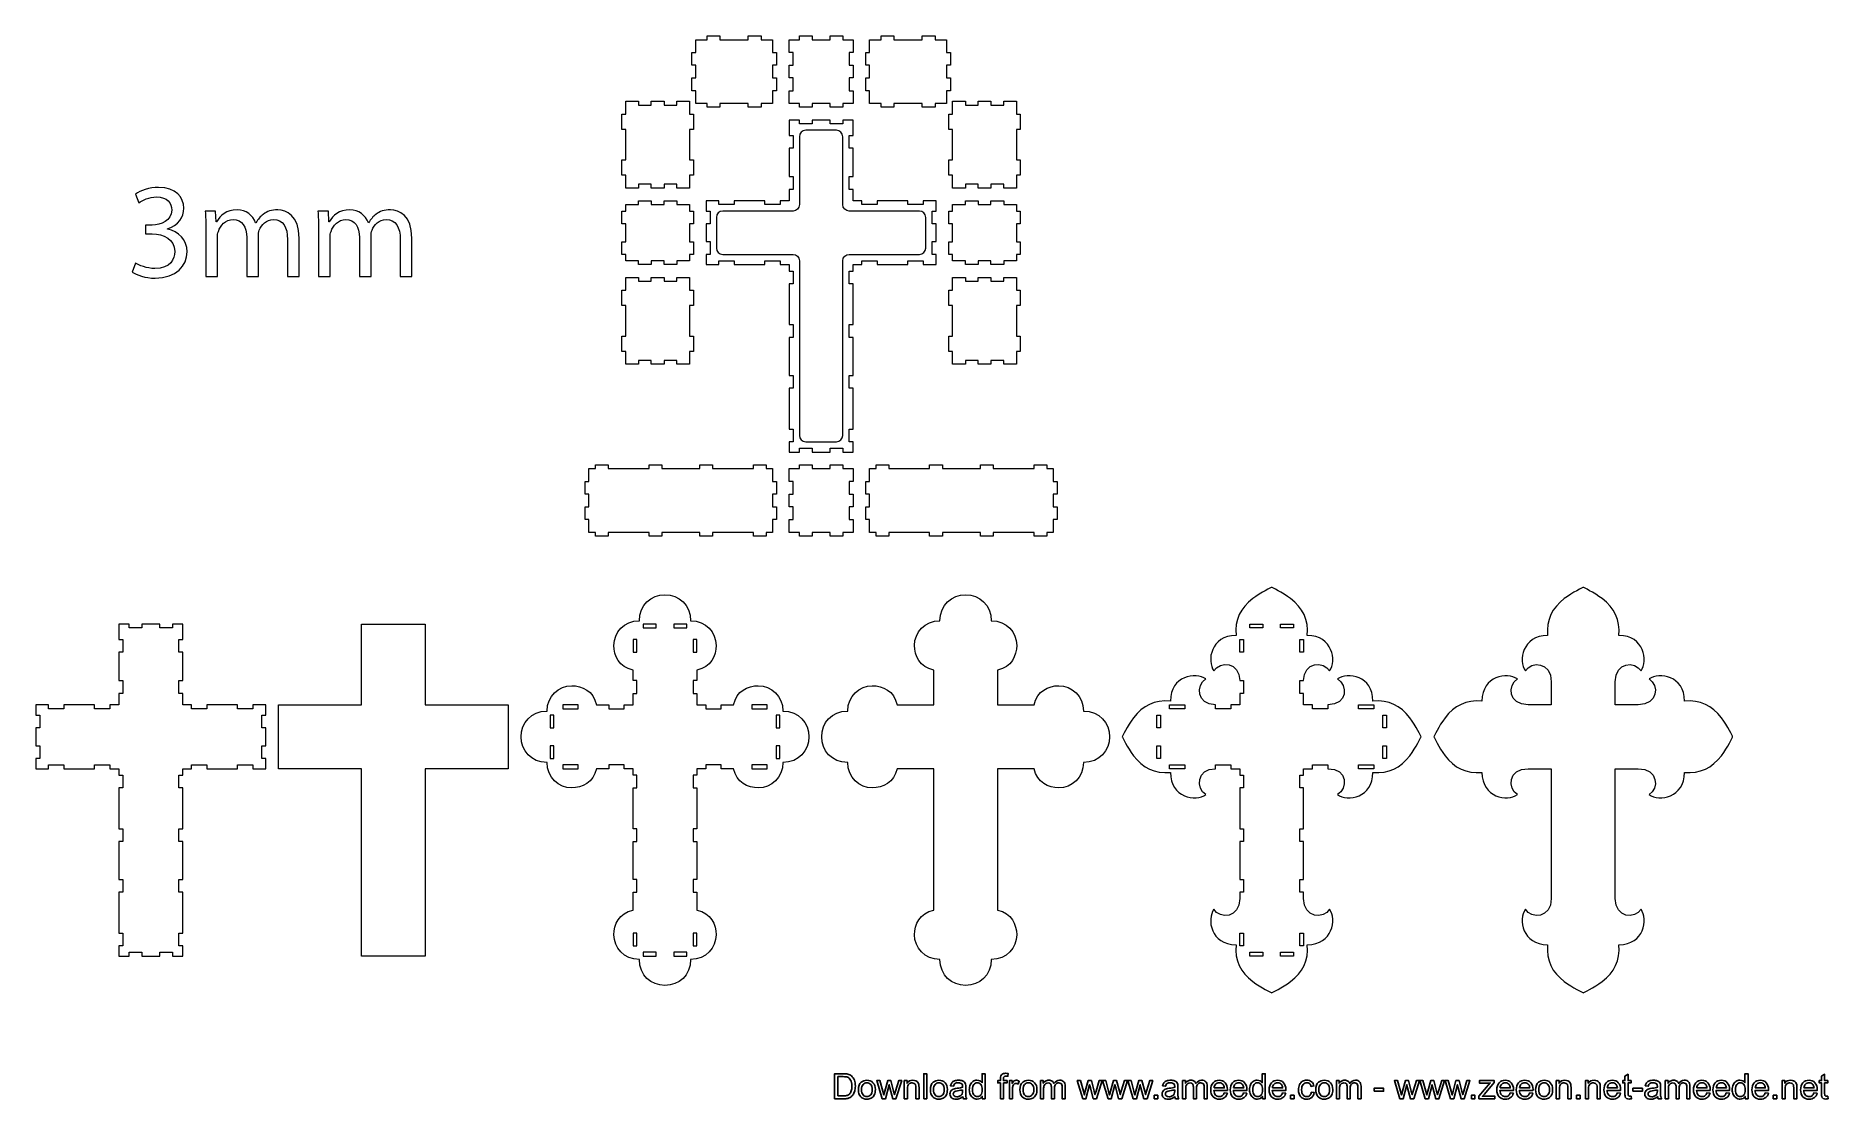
# Model space of a CAD drawing. Header units: centimetres. Extents: x -66 to 74, y -42 to 41.
import ezdxf

# ---------------------------------------------------------------- set-up
doc = ezdxf.new("R2010")
doc.units = ezdxf.units.CM
doc.header["$MEASUREMENT"] = 0
doc.layers.add('Layer 1', color=7, linetype='Continuous')

msp = doc.modelspace()

# ---------------------------------------------------------------- linework, layer by layer
at = {"layer": 'Layer 1', "lineweight": 18}
for points, knots in [([(-8.39231, 36.72491), (-8.39231, 36.72491), (-8.39231, 37.72489), (-8.39231, 37.72489), (-8.39231, 37.72489), (-8.69232, 37.72489), (-8.69232, 37.72489), (-8.69232, 37.72489), (-8.69232, 38.72491), (-8.69232, 38.72491), (-8.69232, 38.72491), (-8.39231, 38.72491), (-8.39231, 38.72491), (-8.39231, 38.72491), (-8.39231, 39.72493), (-8.39231, 39.72493), (-8.39231, 39.72493), (-8.69232, 39.72493), (-8.69232, 39.72493), (-8.69232, 39.72493), (-8.69232, 40.72491), (-8.69232, 40.72491), (-8.69232, 40.72491), (-9.59232, 40.72491), (-9.59232, 40.72491), (-9.59232, 40.72491), (-9.59232, 41.02492), (-9.59232, 41.02492), (-9.59232, 41.02492), (-10.59234, 41.02492), (-10.59234, 41.02492), (-10.59234, 41.02492), (-10.59234, 40.72491), (-10.59234, 40.72491), (-10.59234, 40.72491), (-12.81657, 40.72491), (-12.81657, 40.72491), (-12.81657, 40.72491), (-12.81657, 41.02492), (-12.81657, 41.02492), (-12.81657, 41.02492), (-13.81659, 41.02492), (-13.81659, 41.02492), (-13.81659, 41.02492), (-13.81659, 40.72491), (-13.81659, 40.72491), (-13.81659, 40.72491), (-14.7166, 40.72491), (-14.7166, 40.72491), (-14.7166, 40.72491), (-14.7166, 39.72493), (-14.7166, 39.72493), (-14.7166, 39.72493), (-15.0166, 39.72493), (-15.0166, 39.72493), (-15.0166, 39.72493), (-15.0166, 38.72491), (-15.0166, 38.72491), (-15.0166, 38.72491), (-14.7166, 38.72491), (-14.7166, 38.72491), (-14.7166, 38.72491), (-14.7166, 37.72489), (-14.7166, 37.72489), (-14.7166, 37.72489), (-15.0166, 37.72489), (-15.0166, 37.72489), (-15.0166, 37.72489), (-15.0166, 36.72491), (-15.0166, 36.72491), (-15.0166, 36.72491), (-14.7166, 36.72491), (-14.7166, 36.72491), (-14.7166, 36.72491), (-14.7166, 35.72492), (-14.7166, 35.72492), (-14.7166, 35.72492), (-13.81659, 35.72492), (-13.81659, 35.72492), (-13.81659, 35.72492), (-13.81659, 35.42492), (-13.81659, 35.42492), (-13.81659, 35.42492), (-12.81657, 35.42492), (-12.81657, 35.42492), (-12.81657, 35.42492), (-12.81657, 35.72492), (-12.81657, 35.72492), (-12.81657, 35.72492), (-10.59234, 35.72492), (-10.59234, 35.72492), (-10.59234, 35.72492), (-10.59234, 35.42492), (-10.59234, 35.42492), (-10.59234, 35.42492), (-9.59232, 35.42492), (-9.59232, 35.42492), (-9.59232, 35.42492), (-9.59232, 35.72492), (-9.59232, 35.72492), (-9.59232, 35.72492), (-8.69232, 35.72492), (-8.69232, 35.72492), (-8.69232, 35.72492), (-8.69232, 36.72491), (-8.69232, 36.72491), (-8.69232, 36.72491), (-8.39231, 36.72491), (-8.39231, 36.72491)], [0, 0, 0, 0, 0.027777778, 0.027777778, 0.027777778, 0.055555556, 0.055555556, 0.055555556, 0.083333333, 0.083333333, 0.083333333, 0.111111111, 0.111111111, 0.111111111, 0.138888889, 0.138888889, 0.138888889, 0.166666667, 0.166666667, 0.166666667, 0.194444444, 0.194444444, 0.194444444, 0.222222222, 0.222222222, 0.222222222, 0.25, 0.25, 0.25, 0.277777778, 0.277777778, 0.277777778, 0.305555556, 0.305555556, 0.305555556, 0.333333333, 0.333333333, 0.333333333, 0.361111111, 0.361111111, 0.361111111, 0.388888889, 0.388888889, 0.388888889, 0.416666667, 0.416666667, 0.416666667, 0.444444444, 0.444444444, 0.444444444, 0.472222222, 0.472222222, 0.472222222, 0.5, 0.5, 0.5, 0.527777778, 0.527777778, 0.527777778, 0.555555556, 0.555555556, 0.555555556, 0.583333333, 0.583333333, 0.583333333, 0.611111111, 0.611111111, 0.611111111, 0.638888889, 0.638888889, 0.638888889, 0.666666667, 0.666666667, 0.666666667, 0.694444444, 0.694444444, 0.694444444, 0.722222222, 0.722222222, 0.722222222, 0.75, 0.75, 0.75, 0.777777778, 0.777777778, 0.777777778, 0.805555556, 0.805555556, 0.805555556, 0.833333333, 0.833333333, 0.833333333, 0.861111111, 0.861111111, 0.861111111, 0.888888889, 0.888888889, 0.888888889, 0.916666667, 0.916666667, 0.916666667, 0.944444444, 0.944444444, 0.944444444, 0.972222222, 0.972222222, 0.972222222, 1, 1, 1, 1]), ([(-2.69232, 36.72491), (-2.69232, 36.72491), (-2.69232, 37.72489), (-2.69232, 37.72489), (-2.69232, 37.72489), (-2.39232, 37.72489), (-2.39232, 37.72489), (-2.39232, 37.72489), (-2.39232, 38.72491), (-2.39232, 38.72491), (-2.39232, 38.72491), (-2.69232, 38.72491), (-2.69232, 38.72491), (-2.69232, 38.72491), (-2.69232, 39.72493), (-2.69232, 39.72493), (-2.69232, 39.72493), (-2.39232, 39.72493), (-2.39232, 39.72493), (-2.39232, 39.72493), (-2.39232, 40.72491), (-2.39232, 40.72491), (-2.39232, 40.72491), (-3.19231, 40.72491), (-3.19231, 40.72491), (-3.19231, 40.72491), (-3.19231, 41.02492), (-3.19231, 41.02492), (-3.19231, 41.02492), (-4.19233, 41.02492), (-4.19233, 41.02492), (-4.19233, 41.02492), (-4.19233, 40.72491), (-4.19233, 40.72491), (-4.19233, 40.72491), (-5.59233, 40.72491), (-5.59233, 40.72491), (-5.59233, 40.72491), (-5.59233, 41.02492), (-5.59233, 41.02492), (-5.59233, 41.02492), (-6.59231, 41.02492), (-6.59231, 41.02492), (-6.59231, 41.02492), (-6.59231, 40.72491), (-6.59231, 40.72491), (-6.59231, 40.72491), (-7.39231, 40.72491), (-7.39231, 40.72491), (-7.39231, 40.72491), (-7.39231, 39.72493), (-7.39231, 39.72493), (-7.39231, 39.72493), (-7.0923, 39.72493), (-7.0923, 39.72493), (-7.0923, 39.72493), (-7.0923, 38.72491), (-7.0923, 38.72491), (-7.0923, 38.72491), (-7.39231, 38.72491), (-7.39231, 38.72491), (-7.39231, 38.72491), (-7.39231, 37.72489), (-7.39231, 37.72489), (-7.39231, 37.72489), (-7.0923, 37.72489), (-7.0923, 37.72489), (-7.0923, 37.72489), (-7.0923, 36.72491), (-7.0923, 36.72491), (-7.0923, 36.72491), (-7.39231, 36.72491), (-7.39231, 36.72491), (-7.39231, 36.72491), (-7.39231, 35.72492), (-7.39231, 35.72492), (-7.39231, 35.72492), (-6.59231, 35.72492), (-6.59231, 35.72492), (-6.59231, 35.72492), (-6.59231, 35.42492), (-6.59231, 35.42492), (-6.59231, 35.42492), (-5.59233, 35.42492), (-5.59233, 35.42492), (-5.59233, 35.42492), (-5.59233, 35.72492), (-5.59233, 35.72492), (-5.59233, 35.72492), (-4.19233, 35.72492), (-4.19233, 35.72492), (-4.19233, 35.72492), (-4.19233, 35.42492), (-4.19233, 35.42492), (-4.19233, 35.42492), (-3.19231, 35.42492), (-3.19231, 35.42492), (-3.19231, 35.42492), (-3.19231, 35.72492), (-3.19231, 35.72492), (-3.19231, 35.72492), (-2.39232, 35.72492), (-2.39232, 35.72492), (-2.39232, 35.72492), (-2.39232, 36.72491), (-2.39232, 36.72491), (-2.39232, 36.72491), (-2.69232, 36.72491), (-2.69232, 36.72491)], [0, 0, 0, 0, 0.027777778, 0.027777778, 0.027777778, 0.055555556, 0.055555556, 0.055555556, 0.083333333, 0.083333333, 0.083333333, 0.111111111, 0.111111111, 0.111111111, 0.138888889, 0.138888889, 0.138888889, 0.166666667, 0.166666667, 0.166666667, 0.194444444, 0.194444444, 0.194444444, 0.222222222, 0.222222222, 0.222222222, 0.25, 0.25, 0.25, 0.277777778, 0.277777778, 0.277777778, 0.305555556, 0.305555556, 0.305555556, 0.333333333, 0.333333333, 0.333333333, 0.361111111, 0.361111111, 0.361111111, 0.388888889, 0.388888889, 0.388888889, 0.416666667, 0.416666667, 0.416666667, 0.444444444, 0.444444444, 0.444444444, 0.472222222, 0.472222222, 0.472222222, 0.5, 0.5, 0.5, 0.527777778, 0.527777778, 0.527777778, 0.555555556, 0.555555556, 0.555555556, 0.583333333, 0.583333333, 0.583333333, 0.611111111, 0.611111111, 0.611111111, 0.638888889, 0.638888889, 0.638888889, 0.666666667, 0.666666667, 0.666666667, 0.694444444, 0.694444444, 0.694444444, 0.722222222, 0.722222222, 0.722222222, 0.75, 0.75, 0.75, 0.777777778, 0.777777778, 0.777777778, 0.805555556, 0.805555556, 0.805555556, 0.833333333, 0.833333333, 0.833333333, 0.861111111, 0.861111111, 0.861111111, 0.888888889, 0.888888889, 0.888888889, 0.916666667, 0.916666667, 0.916666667, 0.944444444, 0.944444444, 0.944444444, 0.972222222, 0.972222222, 0.972222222, 1, 1, 1, 1]), ([(5.23197, 36.72491), (5.23197, 36.72491), (5.23197, 37.72489), (5.23197, 37.72489), (5.23197, 37.72489), (4.93197, 37.72489), (4.93197, 37.72489), (4.93197, 37.72489), (4.93197, 38.72491), (4.93197, 38.72491), (4.93197, 38.72491), (5.23197, 38.72491), (5.23197, 38.72491), (5.23197, 38.72491), (5.23197, 39.72493), (5.23197, 39.72493), (5.23197, 39.72493), (4.93197, 39.72493), (4.93197, 39.72493), (4.93197, 39.72493), (4.93197, 40.72491), (4.93197, 40.72491), (4.93197, 40.72491), (4.03196, 40.72491), (4.03196, 40.72491), (4.03196, 40.72491), (4.03196, 41.02492), (4.03196, 41.02492), (4.03196, 41.02492), (3.03194, 41.02492), (3.03194, 41.02492), (3.03194, 41.02492), (3.03194, 40.72491), (3.03194, 40.72491), (3.03194, 40.72491), (0.80768, 40.72491), (0.80768, 40.72491), (0.80768, 40.72491), (0.80768, 41.02492), (0.80768, 41.02492), (0.80768, 41.02492), (-0.1923, 41.02492), (-0.1923, 41.02492), (-0.1923, 41.02492), (-0.1923, 40.72491), (-0.1923, 40.72491), (-0.1923, 40.72491), (-1.09231, 40.72491), (-1.09231, 40.72491), (-1.09231, 40.72491), (-1.09231, 39.72493), (-1.09231, 39.72493), (-1.09231, 39.72493), (-1.39231, 39.72493), (-1.39231, 39.72493), (-1.39231, 39.72493), (-1.39231, 38.72491), (-1.39231, 38.72491), (-1.39231, 38.72491), (-1.09231, 38.72491), (-1.09231, 38.72491), (-1.09231, 38.72491), (-1.09231, 37.72489), (-1.09231, 37.72489), (-1.09231, 37.72489), (-1.39231, 37.72489), (-1.39231, 37.72489), (-1.39231, 37.72489), (-1.39231, 36.72491), (-1.39231, 36.72491), (-1.39231, 36.72491), (-1.09231, 36.72491), (-1.09231, 36.72491), (-1.09231, 36.72491), (-1.09231, 35.72492), (-1.09231, 35.72492), (-1.09231, 35.72492), (-0.1923, 35.72492), (-0.1923, 35.72492), (-0.1923, 35.72492), (-0.1923, 35.42492), (-0.1923, 35.42492), (-0.1923, 35.42492), (0.80768, 35.42492), (0.80768, 35.42492), (0.80768, 35.42492), (0.80768, 35.72492), (0.80768, 35.72492), (0.80768, 35.72492), (3.03194, 35.72492), (3.03194, 35.72492), (3.03194, 35.72492), (3.03194, 35.42492), (3.03194, 35.42492), (3.03194, 35.42492), (4.03196, 35.42492), (4.03196, 35.42492), (4.03196, 35.42492), (4.03196, 35.72492), (4.03196, 35.72492), (4.03196, 35.72492), (4.93197, 35.72492), (4.93197, 35.72492), (4.93197, 35.72492), (4.93197, 36.72491), (4.93197, 36.72491), (4.93197, 36.72491), (5.23197, 36.72491), (5.23197, 36.72491)], [0, 0, 0, 0, 0.027777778, 0.027777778, 0.027777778, 0.055555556, 0.055555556, 0.055555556, 0.083333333, 0.083333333, 0.083333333, 0.111111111, 0.111111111, 0.111111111, 0.138888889, 0.138888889, 0.138888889, 0.166666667, 0.166666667, 0.166666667, 0.194444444, 0.194444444, 0.194444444, 0.222222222, 0.222222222, 0.222222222, 0.25, 0.25, 0.25, 0.277777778, 0.277777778, 0.277777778, 0.305555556, 0.305555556, 0.305555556, 0.333333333, 0.333333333, 0.333333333, 0.361111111, 0.361111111, 0.361111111, 0.388888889, 0.388888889, 0.388888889, 0.416666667, 0.416666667, 0.416666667, 0.444444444, 0.444444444, 0.444444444, 0.472222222, 0.472222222, 0.472222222, 0.5, 0.5, 0.5, 0.527777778, 0.527777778, 0.527777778, 0.555555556, 0.555555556, 0.555555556, 0.583333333, 0.583333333, 0.583333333, 0.611111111, 0.611111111, 0.611111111, 0.638888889, 0.638888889, 0.638888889, 0.666666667, 0.666666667, 0.666666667, 0.694444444, 0.694444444, 0.694444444, 0.722222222, 0.722222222, 0.722222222, 0.75, 0.75, 0.75, 0.777777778, 0.777777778, 0.777777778, 0.805555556, 0.805555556, 0.805555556, 0.833333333, 0.833333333, 0.833333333, 0.861111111, 0.861111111, 0.861111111, 0.888888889, 0.888888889, 0.888888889, 0.916666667, 0.916666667, 0.916666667, 0.944444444, 0.944444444, 0.944444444, 0.972222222, 0.972222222, 0.972222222, 1, 1, 1, 1]), ([(-19.19239, 29.40062), (-19.19239, 29.40062), (-18.19241, 29.40062), (-18.19241, 29.40062), (-18.19241, 29.40062), (-18.19241, 29.10061), (-18.19241, 29.10061), (-18.19241, 29.10061), (-17.19239, 29.10061), (-17.19239, 29.10061), (-17.19239, 29.10061), (-17.19239, 29.40062), (-17.19239, 29.40062), (-17.19239, 29.40062), (-16.19241, 29.40062), (-16.19241, 29.40062), (-16.19241, 29.40062), (-16.19241, 29.10061), (-16.19241, 29.10061), (-16.19241, 29.10061), (-15.19232, 29.10061), (-15.19232, 29.10061), (-15.19232, 29.10061), (-15.19232, 30.10063), (-15.19232, 30.10063), (-15.19232, 30.10063), (-14.89232, 30.10063), (-14.89232, 30.10063), (-14.89232, 30.10063), (-14.89232, 31.30061), (-14.89232, 31.30061), (-14.89232, 31.30061), (-15.19232, 31.30061), (-15.19232, 31.30061), (-15.19232, 31.30061), (-15.19232, 33.70063), (-15.19232, 33.70063), (-15.19232, 33.70063), (-14.89232, 33.70063), (-14.89232, 33.70063), (-14.89232, 33.70063), (-14.89232, 34.90063), (-14.89232, 34.90063), (-14.89232, 34.90063), (-15.19232, 34.90063), (-15.19232, 34.90063), (-15.19232, 34.90063), (-15.19232, 35.90062), (-15.19232, 35.90062), (-15.19232, 35.90062), (-16.1923, 35.90062), (-16.1923, 35.90062), (-16.1923, 35.90062), (-16.1923, 35.60062), (-16.1923, 35.60062), (-16.1923, 35.60062), (-17.19232, 35.60062), (-17.19232, 35.60062), (-17.19232, 35.60062), (-17.19232, 35.90062), (-17.19232, 35.90062), (-17.19232, 35.90062), (-18.1923, 35.90062), (-18.1923, 35.90062), (-18.1923, 35.90062), (-18.1923, 35.60062), (-18.1923, 35.60062), (-18.1923, 35.60062), (-19.19232, 35.60062), (-19.19232, 35.60062), (-19.19232, 35.60062), (-19.19232, 35.90062), (-19.19232, 35.90062), (-19.19232, 35.90062), (-20.19231, 35.90062), (-20.19231, 35.90062), (-20.19231, 35.90062), (-20.19231, 34.90063), (-20.19231, 34.90063), (-20.19231, 34.90063), (-20.49231, 34.90063), (-20.49231, 34.90063), (-20.49231, 34.90063), (-20.49231, 33.70063), (-20.49231, 33.70063), (-20.49231, 33.70063), (-20.19231, 33.70063), (-20.19231, 33.70063), (-20.19231, 33.70063), (-20.19231, 31.30061), (-20.19231, 31.30061), (-20.19231, 31.30061), (-20.49231, 31.30061), (-20.49231, 31.30061), (-20.49231, 31.30061), (-20.49231, 30.10063), (-20.49231, 30.10063), (-20.49231, 30.10063), (-20.19231, 30.10063), (-20.19231, 30.10063), (-20.19231, 30.10063), (-20.19231, 29.10061), (-20.19231, 29.10061), (-20.19231, 29.10061), (-19.19239, 29.10061), (-19.19239, 29.10061), (-19.19239, 29.10061), (-19.19239, 29.40062), (-19.19239, 29.40062)], [0, 0, 0, 0, 0.027777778, 0.027777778, 0.027777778, 0.055555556, 0.055555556, 0.055555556, 0.083333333, 0.083333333, 0.083333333, 0.111111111, 0.111111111, 0.111111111, 0.138888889, 0.138888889, 0.138888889, 0.166666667, 0.166666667, 0.166666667, 0.194444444, 0.194444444, 0.194444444, 0.222222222, 0.222222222, 0.222222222, 0.25, 0.25, 0.25, 0.277777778, 0.277777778, 0.277777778, 0.305555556, 0.305555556, 0.305555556, 0.333333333, 0.333333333, 0.333333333, 0.361111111, 0.361111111, 0.361111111, 0.388888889, 0.388888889, 0.388888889, 0.416666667, 0.416666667, 0.416666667, 0.444444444, 0.444444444, 0.444444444, 0.472222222, 0.472222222, 0.472222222, 0.5, 0.5, 0.5, 0.527777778, 0.527777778, 0.527777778, 0.555555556, 0.555555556, 0.555555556, 0.583333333, 0.583333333, 0.583333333, 0.611111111, 0.611111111, 0.611111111, 0.638888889, 0.638888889, 0.638888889, 0.666666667, 0.666666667, 0.666666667, 0.694444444, 0.694444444, 0.694444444, 0.722222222, 0.722222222, 0.722222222, 0.75, 0.75, 0.75, 0.777777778, 0.777777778, 0.777777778, 0.805555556, 0.805555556, 0.805555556, 0.833333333, 0.833333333, 0.833333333, 0.861111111, 0.861111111, 0.861111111, 0.888888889, 0.888888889, 0.888888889, 0.916666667, 0.916666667, 0.916666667, 0.944444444, 0.944444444, 0.944444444, 0.972222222, 0.972222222, 0.972222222, 1, 1, 1, 1]), ([(6.40761, 29.40062), (6.40761, 29.40062), (7.40759, 29.40062), (7.40759, 29.40062), (7.40759, 29.40062), (7.40759, 29.10061), (7.40759, 29.10061), (7.40759, 29.10061), (8.40761, 29.10061), (8.40761, 29.10061), (8.40761, 29.10061), (8.40761, 29.40062), (8.40761, 29.40062), (8.40761, 29.40062), (9.4076, 29.40062), (9.4076, 29.40062), (9.4076, 29.40062), (9.4076, 29.10061), (9.4076, 29.10061), (9.4076, 29.10061), (10.40769, 29.10061), (10.40769, 29.10061), (10.40769, 29.10061), (10.40769, 30.10063), (10.40769, 30.10063), (10.40769, 30.10063), (10.70769, 30.10063), (10.70769, 30.10063), (10.70769, 30.10063), (10.70769, 31.30061), (10.70769, 31.30061), (10.70769, 31.30061), (10.40769, 31.30061), (10.40769, 31.30061), (10.40769, 31.30061), (10.40769, 33.70063), (10.40769, 33.70063), (10.40769, 33.70063), (10.70769, 33.70063), (10.70769, 33.70063), (10.70769, 33.70063), (10.70769, 34.90063), (10.70769, 34.90063), (10.70769, 34.90063), (10.40769, 34.90063), (10.40769, 34.90063), (10.40769, 34.90063), (10.40769, 35.90062), (10.40769, 35.90062), (10.40769, 35.90062), (9.4077, 35.90062), (9.4077, 35.90062), (9.4077, 35.90062), (9.4077, 35.60062), (9.4077, 35.60062), (9.4077, 35.60062), (8.40768, 35.60062), (8.40768, 35.60062), (8.40768, 35.60062), (8.40768, 35.90062), (8.40768, 35.90062), (8.40768, 35.90062), (7.4077, 35.90062), (7.4077, 35.90062), (7.4077, 35.90062), (7.4077, 35.60062), (7.4077, 35.60062), (7.4077, 35.60062), (6.40768, 35.60062), (6.40768, 35.60062), (6.40768, 35.60062), (6.40768, 35.90062), (6.40768, 35.90062), (6.40768, 35.90062), (5.4077, 35.90062), (5.4077, 35.90062), (5.4077, 35.90062), (5.4077, 34.90063), (5.4077, 34.90063), (5.4077, 34.90063), (5.10769, 34.90063), (5.10769, 34.90063), (5.10769, 34.90063), (5.10769, 33.70063), (5.10769, 33.70063), (5.10769, 33.70063), (5.4077, 33.70063), (5.4077, 33.70063), (5.4077, 33.70063), (5.4077, 31.30061), (5.4077, 31.30061), (5.4077, 31.30061), (5.10769, 31.30061), (5.10769, 31.30061), (5.10769, 31.30061), (5.10769, 30.10063), (5.10769, 30.10063), (5.10769, 30.10063), (5.4077, 30.10063), (5.4077, 30.10063), (5.4077, 30.10063), (5.4077, 29.10061), (5.4077, 29.10061), (5.4077, 29.10061), (6.40761, 29.10061), (6.40761, 29.10061), (6.40761, 29.10061), (6.40761, 29.40062), (6.40761, 29.40062)], [0, 0, 0, 0, 0.027777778, 0.027777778, 0.027777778, 0.055555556, 0.055555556, 0.055555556, 0.083333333, 0.083333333, 0.083333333, 0.111111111, 0.111111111, 0.111111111, 0.138888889, 0.138888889, 0.138888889, 0.166666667, 0.166666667, 0.166666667, 0.194444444, 0.194444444, 0.194444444, 0.222222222, 0.222222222, 0.222222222, 0.25, 0.25, 0.25, 0.277777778, 0.277777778, 0.277777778, 0.305555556, 0.305555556, 0.305555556, 0.333333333, 0.333333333, 0.333333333, 0.361111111, 0.361111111, 0.361111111, 0.388888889, 0.388888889, 0.388888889, 0.416666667, 0.416666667, 0.416666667, 0.444444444, 0.444444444, 0.444444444, 0.472222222, 0.472222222, 0.472222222, 0.5, 0.5, 0.5, 0.527777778, 0.527777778, 0.527777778, 0.555555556, 0.555555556, 0.555555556, 0.583333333, 0.583333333, 0.583333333, 0.611111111, 0.611111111, 0.611111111, 0.638888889, 0.638888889, 0.638888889, 0.666666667, 0.666666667, 0.666666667, 0.694444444, 0.694444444, 0.694444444, 0.722222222, 0.722222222, 0.722222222, 0.75, 0.75, 0.75, 0.777777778, 0.777777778, 0.777777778, 0.805555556, 0.805555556, 0.805555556, 0.833333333, 0.833333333, 0.833333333, 0.861111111, 0.861111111, 0.861111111, 0.888888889, 0.888888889, 0.888888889, 0.916666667, 0.916666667, 0.916666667, 0.944444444, 0.944444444, 0.944444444, 0.972222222, 0.972222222, 0.972222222, 1, 1, 1, 1]), ([(3.80768, 27.30311), (3.80768, 27.30311), (3.80768, 26.30312), (3.80768, 26.30312), (3.80768, 26.30312), (4.10769, 26.30312), (4.10769, 26.30312), (4.10769, 26.30312), (4.10769, 24.90309), (4.10769, 24.90309), (4.10769, 24.90309), (3.80768, 24.90309), (3.80768, 24.90309), (3.80768, 24.90309), (3.80768, 23.9031), (3.80768, 23.9031), (3.80768, 23.9031), (4.10769, 23.9031), (4.10769, 23.9031), (4.10769, 23.9031), (4.10769, 23.10311), (4.10769, 23.10311), (4.10769, 23.10311), (3.1077, 23.10311), (3.1077, 23.10311), (3.1077, 23.10311), (3.1077, 23.40311), (3.1077, 23.40311), (3.1077, 23.40311), (1.90769, 23.40311), (1.90769, 23.40311), (1.90769, 23.40311), (1.90769, 23.10311), (1.90769, 23.10311), (1.90769, 23.10311), (-0.49232, 23.10311), (-0.49232, 23.10311), (-0.49232, 23.10311), (-0.49232, 23.40311), (-0.49232, 23.40311), (-0.49232, 23.40311), (-1.6923, 23.40311), (-1.6923, 23.40311), (-1.6923, 23.40311), (-1.6923, 23.10311), (-1.6923, 23.10311), (-1.6923, 23.10311), (-2.39232, 23.10311), (-2.39232, 23.10311), (-2.39232, 23.10311), (-2.39232, 22.60312), (-2.39232, 22.60312), (-2.39232, 22.60312), (-2.69232, 22.60312), (-2.69232, 22.60312), (-2.69232, 22.60312), (-2.69232, 21.6031), (-2.69232, 21.6031), (-2.69232, 21.6031), (-2.39232, 21.6031), (-2.39232, 21.6031), (-2.39232, 21.6031), (-2.39232, 18.40312), (-2.39232, 18.40312), (-2.39232, 18.40312), (-2.69232, 18.40312), (-2.69232, 18.40312), (-2.69232, 18.40312), (-2.69232, 17.4031), (-2.69232, 17.4031), (-2.69232, 17.4031), (-2.39232, 17.4031), (-2.39232, 17.4031), (-2.39232, 17.4031), (-2.39232, 14.42488), (-2.39232, 14.42488), (-2.39232, 14.42488), (-2.69232, 14.42488), (-2.69232, 14.42488), (-2.69232, 14.42488), (-2.69232, 13.4249), (-2.69232, 13.4249), (-2.69232, 13.4249), (-2.39232, 13.4249), (-2.39232, 13.4249), (-2.39232, 13.4249), (-2.39232, 10.22489), (-2.39232, 10.22489), (-2.39232, 10.22489), (-2.69232, 10.22489), (-2.69232, 10.22489), (-2.69232, 10.22489), (-2.69232, 9.2249), (-2.69232, 9.2249), (-2.69232, 9.2249), (-2.39232, 9.2249), (-2.39232, 9.2249), (-2.39232, 9.2249), (-2.39232, 8.42491), (-2.39232, 8.42491), (-2.39232, 8.42491), (-3.19231, 8.42491), (-3.19231, 8.42491), (-3.19231, 8.42491), (-3.19231, 8.72491), (-3.19231, 8.72491), (-3.19231, 8.72491), (-4.19229, 8.72491), (-4.19229, 8.72491), (-4.19229, 8.72491), (-4.19229, 8.42491), (-4.19229, 8.42491), (-4.19229, 8.42491), (-5.59233, 8.42491), (-5.59233, 8.42491), (-5.59233, 8.42491), (-5.59233, 8.72491), (-5.59233, 8.72491), (-5.59233, 8.72491), (-6.59231, 8.72491), (-6.59231, 8.72491), (-6.59231, 8.72491), (-6.59231, 8.42491), (-6.59231, 8.42491), (-6.59231, 8.42491), (-7.39231, 8.42491), (-7.39231, 8.42491), (-7.39231, 8.42491), (-7.39231, 9.2249), (-7.39231, 9.2249), (-7.39231, 9.2249), (-7.0923, 9.2249), (-7.0923, 9.2249), (-7.0923, 9.2249), (-7.0923, 10.22489), (-7.0923, 10.22489), (-7.0923, 10.22489), (-7.39231, 10.22489), (-7.39231, 10.22489), (-7.39231, 10.22489), (-7.39231, 13.4249), (-7.39231, 13.4249), (-7.39231, 13.4249), (-7.0923, 13.4249), (-7.0923, 13.4249), (-7.0923, 13.4249), (-7.0923, 14.42488), (-7.0923, 14.42488), (-7.0923, 14.42488), (-7.39231, 14.42488), (-7.39231, 14.42488), (-7.39231, 14.42488), (-7.39231, 17.4031), (-7.39231, 17.4031), (-7.39231, 17.4031), (-7.0923, 17.4031), (-7.0923, 17.4031), (-7.0923, 17.4031), (-7.0923, 18.40312), (-7.0923, 18.40312), (-7.0923, 18.40312), (-7.39231, 18.40312), (-7.39231, 18.40312), (-7.39231, 18.40312), (-7.39231, 21.6031), (-7.39231, 21.6031), (-7.39231, 21.6031), (-7.0923, 21.6031), (-7.0923, 21.6031), (-7.0923, 21.6031), (-7.0923, 22.60312), (-7.0923, 22.60312), (-7.0923, 22.60312), (-7.39231, 22.60312), (-7.39231, 22.60312), (-7.39231, 22.60312), (-7.39231, 23.10311), (-7.39231, 23.10311), (-7.39231, 23.10311), (-8.09232, 23.10311), (-8.09232, 23.10311), (-8.09232, 23.10311), (-8.09232, 23.40311), (-8.09232, 23.40311), (-8.09232, 23.40311), (-9.29233, 23.40311), (-9.29233, 23.40311), (-9.29233, 23.40311), (-9.29233, 23.10311), (-9.29233, 23.10311), (-9.29233, 23.10311), (-11.69231, 23.10311), (-11.69231, 23.10311), (-11.69231, 23.10311), (-11.69231, 23.40311), (-11.69231, 23.40311), (-11.69231, 23.40311), (-12.89232, 23.40311), (-12.89232, 23.40311), (-12.89232, 23.40311), (-12.89232, 23.10311), (-12.89232, 23.10311), (-12.89232, 23.10311), (-13.89231, 23.10311), (-13.89231, 23.10311), (-13.89231, 23.10311), (-13.89231, 23.9031), (-13.89231, 23.9031), (-13.89231, 23.9031), (-13.5923, 23.9031), (-13.5923, 23.9031), (-13.5923, 23.9031), (-13.5923, 24.90309), (-13.5923, 24.90309), (-13.5923, 24.90309), (-13.89231, 24.90309), (-13.89231, 24.90309), (-13.89231, 24.90309), (-13.89231, 26.30312), (-13.89231, 26.30312), (-13.89231, 26.30312), (-13.5923, 26.30312), (-13.5923, 26.30312), (-13.5923, 26.30312), (-13.5923, 27.30311), (-13.5923, 27.30311), (-13.5923, 27.30311), (-13.89231, 27.30311), (-13.89231, 27.30311), (-13.89231, 27.30311), (-13.89231, 28.1031), (-13.89231, 28.1031), (-13.89231, 28.1031), (-12.89232, 28.1031), (-12.89232, 28.1031), (-12.89232, 28.1031), (-12.89232, 27.80063), (-12.89232, 27.80063), (-12.89232, 27.80063), (-11.69231, 27.80063), (-11.69231, 27.80063), (-11.69231, 27.80063), (-11.69231, 28.1031), (-11.69231, 28.1031), (-11.69231, 28.1031), (-9.29233, 28.1031), (-9.29233, 28.1031), (-9.29233, 28.1031), (-9.29233, 27.80063), (-9.29233, 27.80063), (-9.29233, 27.80063), (-8.09232, 27.80063), (-8.09232, 27.80063), (-8.09232, 27.80063), (-8.09232, 28.1031), (-8.09232, 28.1031), (-8.09232, 28.1031), (-7.39231, 28.1031), (-7.39231, 28.1031), (-7.39231, 28.1031), (-7.39231, 29.00064), (-7.39231, 29.00064), (-7.39231, 29.00064), (-7.0923, 29.00064), (-7.0923, 29.00064), (-7.0923, 29.00064), (-7.0923, 30.00062), (-7.0923, 30.00062), (-7.0923, 30.00062), (-7.39231, 30.00062), (-7.39231, 30.00062), (-7.39231, 30.00062), (-7.39231, 32.22489), (-7.39231, 32.22489), (-7.39231, 32.22489), (-7.0923, 32.22489), (-7.0923, 32.22489), (-7.0923, 32.22489), (-7.0923, 33.2249), (-7.0923, 33.2249), (-7.0923, 33.2249), (-7.39231, 33.2249), (-7.39231, 33.2249), (-7.39231, 33.2249), (-7.39231, 34.42491), (-7.39231, 34.42491), (-7.39231, 34.42491), (-6.59231, 34.42491), (-6.59231, 34.42491), (-6.59231, 34.42491), (-6.59231, 34.12491), (-6.59231, 34.12491), (-6.59231, 34.12491), (-5.59233, 34.12491), (-5.59233, 34.12491), (-5.59233, 34.12491), (-5.59233, 34.42491), (-5.59233, 34.42491), (-5.59233, 34.42491), (-4.19229, 34.42491), (-4.19229, 34.42491), (-4.19229, 34.42491), (-4.19229, 34.12491), (-4.19229, 34.12491), (-4.19229, 34.12491), (-3.19231, 34.12491), (-3.19231, 34.12491), (-3.19231, 34.12491), (-3.19231, 34.42491), (-3.19231, 34.42491), (-3.19231, 34.42491), (-2.39232, 34.42491), (-2.39232, 34.42491), (-2.39232, 34.42491), (-2.39232, 33.2249), (-2.39232, 33.2249), (-2.39232, 33.2249), (-2.69232, 33.2249), (-2.69232, 33.2249), (-2.69232, 33.2249), (-2.69232, 32.22489), (-2.69232, 32.22489), (-2.69232, 32.22489), (-2.39232, 32.22489), (-2.39232, 32.22489), (-2.39232, 32.22489), (-2.39232, 30.00062), (-2.39232, 30.00062), (-2.39232, 30.00062), (-2.69232, 30.00062), (-2.69232, 30.00062), (-2.69232, 30.00062), (-2.69232, 29.00064), (-2.69232, 29.00064), (-2.69232, 29.00064), (-2.39232, 29.00064), (-2.39232, 29.00064), (-2.39232, 29.00064), (-2.39232, 28.1031), (-2.39232, 28.1031), (-2.39232, 28.1031), (-1.6923, 28.1031), (-1.6923, 28.1031), (-1.6923, 28.1031), (-1.6923, 27.80063), (-1.6923, 27.80063), (-1.6923, 27.80063), (-0.49232, 27.80063), (-0.49232, 27.80063), (-0.49232, 27.80063), (-0.49232, 28.1031), (-0.49232, 28.1031), (-0.49232, 28.1031), (1.90769, 28.1031), (1.90769, 28.1031), (1.90769, 28.1031), (1.90769, 27.80063), (1.90769, 27.80063), (1.90769, 27.80063), (3.1077, 27.80063), (3.1077, 27.80063), (3.1077, 27.80063), (3.1077, 28.1031), (3.1077, 28.1031), (3.1077, 28.1031), (4.10769, 28.1031), (4.10769, 28.1031), (4.10769, 28.1031), (4.10769, 27.30311), (4.10769, 27.30311), (4.10769, 27.30311), (3.80768, 27.30311), (3.80768, 27.30311)], [0, 0, 0, 0, 0.008064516, 0.008064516, 0.008064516, 0.016129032, 0.016129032, 0.016129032, 0.024193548, 0.024193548, 0.024193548, 0.032258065, 0.032258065, 0.032258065, 0.040322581, 0.040322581, 0.040322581, 0.048387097, 0.048387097, 0.048387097, 0.056451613, 0.056451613, 0.056451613, 0.064516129, 0.064516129, 0.064516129, 0.072580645, 0.072580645, 0.072580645, 0.080645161, 0.080645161, 0.080645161, 0.088709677, 0.088709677, 0.088709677, 0.096774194, 0.096774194, 0.096774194, 0.10483871, 0.10483871, 0.10483871, 0.112903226, 0.112903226, 0.112903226, 0.120967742, 0.120967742, 0.120967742, 0.129032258, 0.129032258, 0.129032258, 0.137096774, 0.137096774, 0.137096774, 0.14516129, 0.14516129, 0.14516129, 0.153225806, 0.153225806, 0.153225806, 0.161290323, 0.161290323, 0.161290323, 0.169354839, 0.169354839, 0.169354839, 0.177419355, 0.177419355, 0.177419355, 0.185483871, 0.185483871, 0.185483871, 0.193548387, 0.193548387, 0.193548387, 0.201612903, 0.201612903, 0.201612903, 0.209677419, 0.209677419, 0.209677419, 0.217741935, 0.217741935, 0.217741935, 0.225806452, 0.225806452, 0.225806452, 0.233870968, 0.233870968, 0.233870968, 0.241935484, 0.241935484, 0.241935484, 0.25, 0.25, 0.25, 0.258064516, 0.258064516, 0.258064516, 0.266129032, 0.266129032, 0.266129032, 0.274193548, 0.274193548, 0.274193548, 0.282258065, 0.282258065, 0.282258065, 0.290322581, 0.290322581, 0.290322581, 0.298387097, 0.298387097, 0.298387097, 0.306451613, 0.306451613, 0.306451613, 0.314516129, 0.314516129, 0.314516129, 0.322580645, 0.322580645, 0.322580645, 0.330645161, 0.330645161, 0.330645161, 0.338709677, 0.338709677, 0.338709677, 0.346774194, 0.346774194, 0.346774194, 0.35483871, 0.35483871, 0.35483871, 0.362903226, 0.362903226, 0.362903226, 0.370967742, 0.370967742, 0.370967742, 0.379032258, 0.379032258, 0.379032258, 0.387096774, 0.387096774, 0.387096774, 0.39516129, 0.39516129, 0.39516129, 0.403225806, 0.403225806, 0.403225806, 0.411290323, 0.411290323, 0.411290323, 0.419354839, 0.419354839, 0.419354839, 0.427419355, 0.427419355, 0.427419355, 0.435483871, 0.435483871, 0.435483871, 0.443548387, 0.443548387, 0.443548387, 0.451612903, 0.451612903, 0.451612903, 0.459677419, 0.459677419, 0.459677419, 0.467741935, 0.467741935, 0.467741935, 0.475806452, 0.475806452, 0.475806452, 0.483870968, 0.483870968, 0.483870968, 0.491935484, 0.491935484, 0.491935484, 0.5, 0.5, 0.5, 0.508064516, 0.508064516, 0.508064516, 0.516129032, 0.516129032, 0.516129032, 0.524193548, 0.524193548, 0.524193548, 0.532258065, 0.532258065, 0.532258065, 0.540322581, 0.540322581, 0.540322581, 0.548387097, 0.548387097, 0.548387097, 0.556451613, 0.556451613, 0.556451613, 0.564516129, 0.564516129, 0.564516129, 0.572580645, 0.572580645, 0.572580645, 0.580645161, 0.580645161, 0.580645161, 0.588709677, 0.588709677, 0.588709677, 0.596774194, 0.596774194, 0.596774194, 0.60483871, 0.60483871, 0.60483871, 0.612903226, 0.612903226, 0.612903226, 0.620967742, 0.620967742, 0.620967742, 0.629032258, 0.629032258, 0.629032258, 0.637096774, 0.637096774, 0.637096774, 0.64516129, 0.64516129, 0.64516129, 0.653225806, 0.653225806, 0.653225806, 0.661290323, 0.661290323, 0.661290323, 0.669354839, 0.669354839, 0.669354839, 0.677419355, 0.677419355, 0.677419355, 0.685483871, 0.685483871, 0.685483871, 0.693548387, 0.693548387, 0.693548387, 0.701612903, 0.701612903, 0.701612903, 0.709677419, 0.709677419, 0.709677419, 0.717741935, 0.717741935, 0.717741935, 0.725806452, 0.725806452, 0.725806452, 0.733870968, 0.733870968, 0.733870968, 0.741935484, 0.741935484, 0.741935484, 0.75, 0.75, 0.75, 0.758064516, 0.758064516, 0.758064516, 0.766129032, 0.766129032, 0.766129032, 0.774193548, 0.774193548, 0.774193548, 0.782258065, 0.782258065, 0.782258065, 0.790322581, 0.790322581, 0.790322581, 0.798387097, 0.798387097, 0.798387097, 0.806451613, 0.806451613, 0.806451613, 0.814516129, 0.814516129, 0.814516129, 0.822580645, 0.822580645, 0.822580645, 0.830645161, 0.830645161, 0.830645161, 0.838709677, 0.838709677, 0.838709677, 0.846774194, 0.846774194, 0.846774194, 0.85483871, 0.85483871, 0.85483871, 0.862903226, 0.862903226, 0.862903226, 0.870967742, 0.870967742, 0.870967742, 0.879032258, 0.879032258, 0.879032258, 0.887096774, 0.887096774, 0.887096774, 0.89516129, 0.89516129, 0.89516129, 0.903225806, 0.903225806, 0.903225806, 0.911290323, 0.911290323, 0.911290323, 0.919354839, 0.919354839, 0.919354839, 0.927419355, 0.927419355, 0.927419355, 0.935483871, 0.935483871, 0.935483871, 0.943548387, 0.943548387, 0.943548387, 0.951612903, 0.951612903, 0.951612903, 0.959677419, 0.959677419, 0.959677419, 0.967741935, 0.967741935, 0.967741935, 0.975806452, 0.975806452, 0.975806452, 0.983870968, 0.983870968, 0.983870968, 0.991935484, 0.991935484, 0.991935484, 1, 1, 1, 1]), ([(-6.59231, 9.72493), (-6.59231, 9.72493), (-6.59231, 23.40311), (-6.59231, 23.40311), (-6.59231, 23.67927), (-6.81615, 23.9031), (-7.0923, 23.9031), (-7.0923, 23.9031), (-12.59232, 23.9031), (-12.59232, 23.9031), (-12.86844, 23.9031), (-13.09231, 24.12698), (-13.09231, 24.4031), (-13.09231, 24.4031), (-13.09231, 26.80311), (-13.09231, 26.80311), (-13.09231, 27.07927), (-12.86844, 27.30311), (-12.59232, 27.30311), (-12.59232, 27.30311), (-7.0923, 27.30311), (-7.0923, 27.30311), (-6.81615, 27.30311), (-6.59231, 27.52698), (-6.59231, 27.8031), (-6.59231, 27.8031), (-6.59231, 33.12489), (-6.59231, 33.12489), (-6.59231, 33.40105), (-6.36844, 33.62488), (-6.09232, 33.62488), (-6.09232, 33.62488), (-3.6923, 33.62488), (-3.6923, 33.62488), (-3.41618, 33.62488), (-3.19231, 33.40105), (-3.19231, 33.12489), (-3.19231, 33.12489), (-3.19231, 27.8031), (-3.19231, 27.8031), (-3.19231, 27.52698), (-2.96844, 27.30311), (-2.69232, 27.30311), (-2.69232, 27.30311), (2.8077, 27.30311), (2.8077, 27.30311), (3.08382, 27.30311), (3.30769, 27.07927), (3.30769, 26.80311), (3.30769, 26.80311), (3.30769, 24.4031), (3.30769, 24.4031), (3.30769, 24.12698), (3.08382, 23.9031), (2.8077, 23.9031), (2.8077, 23.9031), (-2.69232, 23.9031), (-2.69232, 23.9031), (-2.96844, 23.9031), (-3.19231, 23.67927), (-3.19231, 23.40311), (-3.19231, 23.40311), (-3.19231, 9.72493), (-3.19231, 9.72493), (-3.19231, 9.44878), (-3.41618, 9.2249), (-3.6923, 9.2249), (-3.6923, 9.2249), (-6.09232, 9.2249), (-6.09232, 9.2249), (-6.36844, 9.2249), (-6.59231, 9.44878), (-6.59231, 9.72493)], [0, 0, 0, 0, 0.041666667, 0.041666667, 0.041666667, 0.083333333, 0.083333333, 0.083333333, 0.125, 0.125, 0.125, 0.166666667, 0.166666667, 0.166666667, 0.208333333, 0.208333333, 0.208333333, 0.25, 0.25, 0.25, 0.291666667, 0.291666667, 0.291666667, 0.333333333, 0.333333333, 0.333333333, 0.375, 0.375, 0.375, 0.416666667, 0.416666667, 0.416666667, 0.458333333, 0.458333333, 0.458333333, 0.5, 0.5, 0.5, 0.541666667, 0.541666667, 0.541666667, 0.583333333, 0.583333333, 0.583333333, 0.625, 0.625, 0.625, 0.666666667, 0.666666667, 0.666666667, 0.708333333, 0.708333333, 0.708333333, 0.75, 0.75, 0.75, 0.791666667, 0.791666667, 0.791666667, 0.833333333, 0.833333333, 0.833333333, 0.875, 0.875, 0.875, 0.916666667, 0.916666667, 0.916666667, 0.958333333, 0.958333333, 0.958333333, 1, 1, 1, 1]), ([(-58.58498, 23.22994), (-58.3204, 23.06058), (-57.70656, 22.79599), (-57.06094, 22.79599), (-55.86499, 22.79599), (-55.49457, 23.55803), (-55.50516, 24.12953), (-55.51578, 25.09261), (-56.38361, 25.50536), (-57.28323, 25.50536), (-57.28323, 25.50536), (-57.80181, 25.50536), (-57.80181, 25.50536), (-57.80181, 25.50536), (-57.80181, 26.2039), (-57.80181, 26.2039), (-57.80181, 26.2039), (-57.28323, 26.2039), (-57.28323, 26.2039), (-56.60586, 26.2039), (-55.74861, 26.55311), (-55.74861, 27.36806), (-55.74861, 27.9184), (-56.09786, 28.40523), (-56.95511, 28.40523), (-57.50544, 28.40523), (-58.03461, 28.16181), (-58.33098, 27.95015), (-58.33098, 27.95015), (-58.57436, 28.62748), (-58.57436, 28.62748), (-58.21453, 28.89206), (-57.51603, 29.15665), (-56.77519, 29.15665), (-55.42053, 29.15665), (-54.80666, 28.35231), (-54.80666, 27.51623), (-54.80666, 26.80711), (-55.22999, 26.2039), (-56.07666, 25.89698), (-56.07666, 25.89698), (-56.07666, 25.87578), (-56.07666, 25.87578), (-55.22999, 25.70644), (-54.54207, 25.07144), (-54.54207, 24.10833), (-54.54207, 23.00766), (-55.39932, 22.04458), (-57.05036, 22.04458), (-57.82294, 22.04458), (-58.50031, 22.28799), (-58.83894, 22.51028), (-58.83894, 22.51028), (-58.58498, 23.22994), (-58.58498, 23.22994)], [0, 0, 0, 0, 0.055555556, 0.055555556, 0.055555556, 0.111111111, 0.111111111, 0.111111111, 0.166666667, 0.166666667, 0.166666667, 0.222222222, 0.222222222, 0.222222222, 0.277777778, 0.277777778, 0.277777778, 0.333333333, 0.333333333, 0.333333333, 0.388888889, 0.388888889, 0.388888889, 0.444444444, 0.444444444, 0.444444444, 0.5, 0.5, 0.5, 0.555555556, 0.555555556, 0.555555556, 0.611111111, 0.611111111, 0.611111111, 0.666666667, 0.666666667, 0.666666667, 0.722222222, 0.722222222, 0.722222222, 0.777777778, 0.777777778, 0.777777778, 0.833333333, 0.833333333, 0.833333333, 0.888888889, 0.888888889, 0.888888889, 0.944444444, 0.944444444, 0.944444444, 1, 1, 1, 1]), ([(-16.19232, 28.10062), (-16.19232, 28.10062), (-17.1923, 28.10062), (-17.1923, 28.10062), (-17.1923, 28.10062), (-17.1923, 27.80062), (-17.1923, 27.80062), (-17.1923, 27.80062), (-18.19232, 27.80062), (-18.19232, 27.80062), (-18.19232, 27.80062), (-18.19232, 28.10062), (-18.19232, 28.10062), (-18.19232, 28.10062), (-19.19231, 28.10062), (-19.19231, 28.10062), (-19.19231, 28.10062), (-19.19231, 27.80062), (-19.19231, 27.80062), (-19.19231, 27.80062), (-20.19232, 27.80062), (-20.19232, 27.80062), (-20.19232, 27.80062), (-20.19232, 27.30063), (-20.19232, 27.30063), (-20.19232, 27.30063), (-20.49233, 27.30063), (-20.49233, 27.30063), (-20.49233, 27.30063), (-20.49233, 26.30064), (-20.49233, 26.30064), (-20.49233, 26.30064), (-20.19232, 26.30064), (-20.19232, 26.30064), (-20.19232, 26.30064), (-20.19232, 24.90064), (-20.19232, 24.90064), (-20.19232, 24.90064), (-20.49233, 24.90064), (-20.49233, 24.90064), (-20.49233, 24.90064), (-20.49233, 23.90062), (-20.49233, 23.90062), (-20.49233, 23.90062), (-20.19232, 23.90062), (-20.19232, 23.90062), (-20.19232, 23.90062), (-20.19232, 23.40063), (-20.19232, 23.40063), (-20.19232, 23.40063), (-19.19231, 23.40063), (-19.19231, 23.40063), (-19.19231, 23.40063), (-19.19231, 23.10063), (-19.19231, 23.10063), (-19.19231, 23.10063), (-18.19232, 23.10063), (-18.19232, 23.10063), (-18.19232, 23.10063), (-18.19232, 23.40063), (-18.19232, 23.40063), (-18.19232, 23.40063), (-17.1923, 23.40063), (-17.1923, 23.40063), (-17.1923, 23.40063), (-17.1923, 23.10063), (-17.1923, 23.10063), (-17.1923, 23.10063), (-16.19232, 23.10063), (-16.19232, 23.10063), (-16.19232, 23.10063), (-16.19232, 23.40063), (-16.19232, 23.40063), (-16.19232, 23.40063), (-15.19233, 23.40063), (-15.19233, 23.40063), (-15.19233, 23.40063), (-15.19233, 23.90062), (-15.19233, 23.90062), (-15.19233, 23.90062), (-14.89233, 23.90062), (-14.89233, 23.90062), (-14.89233, 23.90062), (-14.89233, 24.90061), (-14.89233, 24.90061), (-14.89233, 24.90061), (-15.19233, 24.90061), (-15.19233, 24.90061), (-15.19233, 24.90061), (-15.19233, 26.30064), (-15.19233, 26.30064), (-15.19233, 26.30064), (-14.89233, 26.30064), (-14.89233, 26.30064), (-14.89233, 26.30064), (-14.89233, 27.30063), (-14.89233, 27.30063), (-14.89233, 27.30063), (-15.1923, 27.30063), (-15.1923, 27.30063), (-15.1923, 27.30063), (-15.1923, 27.80062), (-15.1923, 27.80062), (-15.1923, 27.80062), (-16.19232, 27.80062), (-16.19232, 27.80062), (-16.19232, 27.80062), (-16.19232, 28.10062), (-16.19232, 28.10062)], [0, 0, 0, 0, 0.027777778, 0.027777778, 0.027777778, 0.055555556, 0.055555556, 0.055555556, 0.083333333, 0.083333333, 0.083333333, 0.111111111, 0.111111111, 0.111111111, 0.138888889, 0.138888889, 0.138888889, 0.166666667, 0.166666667, 0.166666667, 0.194444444, 0.194444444, 0.194444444, 0.222222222, 0.222222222, 0.222222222, 0.25, 0.25, 0.25, 0.277777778, 0.277777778, 0.277777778, 0.305555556, 0.305555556, 0.305555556, 0.333333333, 0.333333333, 0.333333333, 0.361111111, 0.361111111, 0.361111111, 0.388888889, 0.388888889, 0.388888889, 0.416666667, 0.416666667, 0.416666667, 0.444444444, 0.444444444, 0.444444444, 0.472222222, 0.472222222, 0.472222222, 0.5, 0.5, 0.5, 0.527777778, 0.527777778, 0.527777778, 0.555555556, 0.555555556, 0.555555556, 0.583333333, 0.583333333, 0.583333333, 0.611111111, 0.611111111, 0.611111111, 0.638888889, 0.638888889, 0.638888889, 0.666666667, 0.666666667, 0.666666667, 0.694444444, 0.694444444, 0.694444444, 0.722222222, 0.722222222, 0.722222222, 0.75, 0.75, 0.75, 0.777777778, 0.777777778, 0.777777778, 0.805555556, 0.805555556, 0.805555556, 0.833333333, 0.833333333, 0.833333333, 0.861111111, 0.861111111, 0.861111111, 0.888888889, 0.888888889, 0.888888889, 0.916666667, 0.916666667, 0.916666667, 0.944444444, 0.944444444, 0.944444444, 0.972222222, 0.972222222, 0.972222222, 1, 1, 1, 1]), ([(9.40769, 28.10062), (9.40769, 28.10062), (8.4077, 28.10062), (8.4077, 28.10062), (8.4077, 28.10062), (8.4077, 27.80062), (8.4077, 27.80062), (8.4077, 27.80062), (7.40768, 27.80062), (7.40768, 27.80062), (7.40768, 27.80062), (7.40768, 28.10062), (7.40768, 28.10062), (7.40768, 28.10062), (6.4077, 28.10062), (6.4077, 28.10062), (6.4077, 28.10062), (6.4077, 27.80062), (6.4077, 27.80062), (6.4077, 27.80062), (5.40768, 27.80062), (5.40768, 27.80062), (5.40768, 27.80062), (5.40768, 27.30063), (5.40768, 27.30063), (5.40768, 27.30063), (5.10768, 27.30063), (5.10768, 27.30063), (5.10768, 27.30063), (5.10768, 26.30064), (5.10768, 26.30064), (5.10768, 26.30064), (5.40768, 26.30064), (5.40768, 26.30064), (5.40768, 26.30064), (5.40768, 24.90064), (5.40768, 24.90064), (5.40768, 24.90064), (5.10768, 24.90064), (5.10768, 24.90064), (5.10768, 24.90064), (5.10768, 23.90062), (5.10768, 23.90062), (5.10768, 23.90062), (5.40768, 23.90062), (5.40768, 23.90062), (5.40768, 23.90062), (5.40768, 23.40063), (5.40768, 23.40063), (5.40768, 23.40063), (6.4077, 23.40063), (6.4077, 23.40063), (6.4077, 23.40063), (6.4077, 23.10063), (6.4077, 23.10063), (6.4077, 23.10063), (7.40768, 23.10063), (7.40768, 23.10063), (7.40768, 23.10063), (7.40768, 23.40063), (7.40768, 23.40063), (7.40768, 23.40063), (8.4077, 23.40063), (8.4077, 23.40063), (8.4077, 23.40063), (8.4077, 23.10063), (8.4077, 23.10063), (8.4077, 23.10063), (9.40769, 23.10063), (9.40769, 23.10063), (9.40769, 23.10063), (9.40769, 23.40063), (9.40769, 23.40063), (9.40769, 23.40063), (10.40767, 23.40063), (10.40767, 23.40063), (10.40767, 23.40063), (10.40767, 23.90062), (10.40767, 23.90062), (10.40767, 23.90062), (10.70767, 23.90062), (10.70767, 23.90062), (10.70767, 23.90062), (10.70767, 24.90061), (10.70767, 24.90061), (10.70767, 24.90061), (10.40767, 24.90061), (10.40767, 24.90061), (10.40767, 24.90061), (10.40767, 26.30064), (10.40767, 26.30064), (10.40767, 26.30064), (10.70771, 26.30064), (10.70771, 26.30064), (10.70771, 26.30064), (10.70771, 27.30063), (10.70771, 27.30063), (10.70771, 27.30063), (10.40767, 27.30063), (10.40767, 27.30063), (10.40767, 27.30063), (10.40767, 27.80062), (10.40767, 27.80062), (10.40767, 27.80062), (9.40769, 27.80062), (9.40769, 27.80062), (9.40769, 27.80062), (9.40769, 28.10062), (9.40769, 28.10062)], [0, 0, 0, 0, 0.027777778, 0.027777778, 0.027777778, 0.055555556, 0.055555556, 0.055555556, 0.083333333, 0.083333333, 0.083333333, 0.111111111, 0.111111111, 0.111111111, 0.138888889, 0.138888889, 0.138888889, 0.166666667, 0.166666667, 0.166666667, 0.194444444, 0.194444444, 0.194444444, 0.222222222, 0.222222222, 0.222222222, 0.25, 0.25, 0.25, 0.277777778, 0.277777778, 0.277777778, 0.305555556, 0.305555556, 0.305555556, 0.333333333, 0.333333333, 0.333333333, 0.361111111, 0.361111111, 0.361111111, 0.388888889, 0.388888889, 0.388888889, 0.416666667, 0.416666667, 0.416666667, 0.444444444, 0.444444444, 0.444444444, 0.472222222, 0.472222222, 0.472222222, 0.5, 0.5, 0.5, 0.527777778, 0.527777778, 0.527777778, 0.555555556, 0.555555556, 0.555555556, 0.583333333, 0.583333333, 0.583333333, 0.611111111, 0.611111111, 0.611111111, 0.638888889, 0.638888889, 0.638888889, 0.666666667, 0.666666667, 0.666666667, 0.694444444, 0.694444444, 0.694444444, 0.722222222, 0.722222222, 0.722222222, 0.75, 0.75, 0.75, 0.777777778, 0.777777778, 0.777777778, 0.805555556, 0.805555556, 0.805555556, 0.833333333, 0.833333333, 0.833333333, 0.861111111, 0.861111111, 0.861111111, 0.888888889, 0.888888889, 0.888888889, 0.916666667, 0.916666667, 0.916666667, 0.944444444, 0.944444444, 0.944444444, 0.972222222, 0.972222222, 0.972222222, 1, 1, 1, 1]), ([(-53.08178, 25.89697), (-53.08178, 26.42613), (-53.09237, 26.86005), (-53.12412, 27.28338), (-53.12412, 27.28338), (-52.3092, 27.28338), (-52.3092, 27.28338), (-52.3092, 27.28338), (-52.26687, 26.45785), (-52.26687, 26.45785), (-52.26687, 26.45785), (-52.23512, 26.45785), (-52.23512, 26.45785), (-51.94933, 26.94472), (-51.47308, 27.39983), (-50.62641, 27.39983), (-49.92795, 27.39983), (-49.39875, 26.97647), (-49.1765, 26.37322), (-49.1765, 26.37322), (-49.15533, 26.37322), (-49.15533, 26.37322), (-48.99658, 26.65897), (-48.7955, 26.88122), (-48.58383, 27.03997), (-48.27691, 27.2728), (-47.93821, 27.39983), (-47.45138, 27.39983), (-46.77405, 27.39983), (-45.76863, 26.9553), (-45.76863, 25.1773), (-45.76863, 25.1773), (-45.76863, 22.16101), (-45.76863, 22.16101), (-45.76863, 22.16101), (-46.6788, 22.16101), (-46.6788, 22.16101), (-46.6788, 22.16101), (-46.6788, 25.06088), (-46.6788, 25.06088), (-46.6788, 26.04513), (-47.03863, 26.6378), (-47.79008, 26.6378), (-48.31925, 26.6378), (-48.732, 26.24618), (-48.89075, 25.79113), (-48.93308, 25.6641), (-48.96483, 25.4948), (-48.96483, 25.32547), (-48.96483, 25.32547), (-48.96483, 22.16101), (-48.96483, 22.16101), (-48.96483, 22.16101), (-49.87503, 22.16101), (-49.87503, 22.16101), (-49.87503, 22.16101), (-49.87503, 25.23022), (-49.87503, 25.23022), (-49.87503, 26.04513), (-50.23487, 26.6378), (-50.94391, 26.6378), (-51.526, 26.6378), (-51.94933, 26.17213), (-52.09753, 25.70647), (-52.15045, 25.56885), (-52.17162, 25.4101), (-52.17162, 25.25135), (-52.17162, 25.25135), (-52.17162, 22.16101), (-52.17162, 22.16101), (-52.17162, 22.16101), (-53.08178, 22.16101), (-53.08178, 22.16101), (-53.08178, 22.16101), (-53.08178, 25.89697), (-53.08178, 25.89697)], [0, 0, 0, 0, 0.04, 0.04, 0.04, 0.08, 0.08, 0.08, 0.12, 0.12, 0.12, 0.16, 0.16, 0.16, 0.2, 0.2, 0.2, 0.24, 0.24, 0.24, 0.28, 0.28, 0.28, 0.32, 0.32, 0.32, 0.36, 0.36, 0.36, 0.4, 0.4, 0.4, 0.44, 0.44, 0.44, 0.48, 0.48, 0.48, 0.52, 0.52, 0.52, 0.56, 0.56, 0.56, 0.6, 0.6, 0.6, 0.64, 0.64, 0.64, 0.68, 0.68, 0.68, 0.72, 0.72, 0.72, 0.76, 0.76, 0.76, 0.8, 0.8, 0.8, 0.84, 0.84, 0.84, 0.88, 0.88, 0.88, 0.92, 0.92, 0.92, 0.96, 0.96, 0.96, 1, 1, 1, 1]), ([(-44.25528, 25.89697), (-44.25528, 26.42613), (-44.26586, 26.86005), (-44.29761, 27.28338), (-44.29761, 27.28338), (-43.48269, 27.28338), (-43.48269, 27.28338), (-43.48269, 27.28338), (-43.44036, 26.45785), (-43.44036, 26.45785), (-43.44036, 26.45785), (-43.40861, 26.45785), (-43.40861, 26.45785), (-43.12282, 26.94472), (-42.64657, 27.39983), (-41.79991, 27.39983), (-41.10144, 27.39983), (-40.57224, 26.97647), (-40.34999, 26.37322), (-40.34999, 26.37322), (-40.32882, 26.37322), (-40.32882, 26.37322), (-40.17007, 26.65897), (-39.96899, 26.88122), (-39.75732, 27.03997), (-39.45041, 27.2728), (-39.11171, 27.39983), (-38.62487, 27.39983), (-37.94754, 27.39983), (-36.94212, 26.9553), (-36.94212, 25.1773), (-36.94212, 25.1773), (-36.94212, 22.16101), (-36.94212, 22.16101), (-36.94212, 22.16101), (-37.85229, 22.16101), (-37.85229, 22.16101), (-37.85229, 22.16101), (-37.85229, 25.06088), (-37.85229, 25.06088), (-37.85229, 26.04513), (-38.21212, 26.6378), (-38.96357, 26.6378), (-39.49274, 26.6378), (-39.90549, 26.24618), (-40.06424, 25.79113), (-40.10657, 25.6641), (-40.13832, 25.4948), (-40.13832, 25.32547), (-40.13832, 25.32547), (-40.13832, 22.16101), (-40.13832, 22.16101), (-40.13832, 22.16101), (-41.04853, 22.16101), (-41.04853, 22.16101), (-41.04853, 22.16101), (-41.04853, 25.23022), (-41.04853, 25.23022), (-41.04853, 26.04513), (-41.40836, 26.6378), (-42.11741, 26.6378), (-42.69949, 26.6378), (-43.12282, 26.17213), (-43.27103, 25.70647), (-43.32394, 25.56885), (-43.34511, 25.4101), (-43.34511, 25.25135), (-43.34511, 25.25135), (-43.34511, 22.16101), (-43.34511, 22.16101), (-43.34511, 22.16101), (-44.25528, 22.16101), (-44.25528, 22.16101), (-44.25528, 22.16101), (-44.25528, 25.89697), (-44.25528, 25.89697)], [0, 0, 0, 0, 0.04, 0.04, 0.04, 0.08, 0.08, 0.08, 0.12, 0.12, 0.12, 0.16, 0.16, 0.16, 0.2, 0.2, 0.2, 0.24, 0.24, 0.24, 0.28, 0.28, 0.28, 0.32, 0.32, 0.32, 0.36, 0.36, 0.36, 0.4, 0.4, 0.4, 0.44, 0.44, 0.44, 0.48, 0.48, 0.48, 0.52, 0.52, 0.52, 0.56, 0.56, 0.56, 0.6, 0.6, 0.6, 0.64, 0.64, 0.64, 0.68, 0.68, 0.68, 0.72, 0.72, 0.72, 0.76, 0.76, 0.76, 0.8, 0.8, 0.8, 0.84, 0.84, 0.84, 0.88, 0.88, 0.88, 0.92, 0.92, 0.92, 0.96, 0.96, 0.96, 1, 1, 1, 1]), ([(-19.19239, 15.60062), (-19.19239, 15.60062), (-18.19241, 15.60062), (-18.19241, 15.60062), (-18.19241, 15.60062), (-18.19241, 15.30062), (-18.19241, 15.30062), (-18.19241, 15.30062), (-17.19239, 15.30062), (-17.19239, 15.30062), (-17.19239, 15.30062), (-17.19239, 15.60062), (-17.19239, 15.60062), (-17.19239, 15.60062), (-16.19241, 15.60062), (-16.19241, 15.60062), (-16.19241, 15.60062), (-16.19241, 15.30062), (-16.19241, 15.30062), (-16.19241, 15.30062), (-15.19232, 15.30062), (-15.19232, 15.30062), (-15.19232, 15.30062), (-15.19232, 16.30064), (-15.19232, 16.30064), (-15.19232, 16.30064), (-14.89232, 16.30064), (-14.89232, 16.30064), (-14.89232, 16.30064), (-14.89232, 17.50061), (-14.89232, 17.50061), (-14.89232, 17.50061), (-15.19232, 17.50061), (-15.19232, 17.50061), (-15.19232, 17.50061), (-15.19232, 19.90063), (-15.19232, 19.90063), (-15.19232, 19.90063), (-14.89232, 19.90063), (-14.89232, 19.90063), (-14.89232, 19.90063), (-14.89232, 21.10064), (-14.89232, 21.10064), (-14.89232, 21.10064), (-15.19232, 21.10064), (-15.19232, 21.10064), (-15.19232, 21.10064), (-15.19232, 22.10062), (-15.19232, 22.10062), (-15.19232, 22.10062), (-16.1923, 22.10062), (-16.1923, 22.10062), (-16.1923, 22.10062), (-16.1923, 21.80062), (-16.1923, 21.80062), (-16.1923, 21.80062), (-17.19232, 21.80062), (-17.19232, 21.80062), (-17.19232, 21.80062), (-17.19232, 22.10062), (-17.19232, 22.10062), (-17.19232, 22.10062), (-18.1923, 22.10062), (-18.1923, 22.10062), (-18.1923, 22.10062), (-18.1923, 21.80062), (-18.1923, 21.80062), (-18.1923, 21.80062), (-19.19232, 21.80062), (-19.19232, 21.80062), (-19.19232, 21.80062), (-19.19232, 22.10062), (-19.19232, 22.10062), (-19.19232, 22.10062), (-20.19231, 22.10062), (-20.19231, 22.10062), (-20.19231, 22.10062), (-20.19231, 21.10064), (-20.19231, 21.10064), (-20.19231, 21.10064), (-20.49231, 21.10064), (-20.49231, 21.10064), (-20.49231, 21.10064), (-20.49231, 19.90063), (-20.49231, 19.90063), (-20.49231, 19.90063), (-20.19231, 19.90063), (-20.19231, 19.90063), (-20.19231, 19.90063), (-20.19231, 17.50061), (-20.19231, 17.50061), (-20.19231, 17.50061), (-20.49231, 17.50061), (-20.49231, 17.50061), (-20.49231, 17.50061), (-20.49231, 16.30064), (-20.49231, 16.30064), (-20.49231, 16.30064), (-20.19231, 16.30064), (-20.19231, 16.30064), (-20.19231, 16.30064), (-20.19231, 15.30062), (-20.19231, 15.30062), (-20.19231, 15.30062), (-19.19239, 15.30062), (-19.19239, 15.30062), (-19.19239, 15.30062), (-19.19239, 15.60062), (-19.19239, 15.60062)], [0, 0, 0, 0, 0.027777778, 0.027777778, 0.027777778, 0.055555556, 0.055555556, 0.055555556, 0.083333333, 0.083333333, 0.083333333, 0.111111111, 0.111111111, 0.111111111, 0.138888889, 0.138888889, 0.138888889, 0.166666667, 0.166666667, 0.166666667, 0.194444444, 0.194444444, 0.194444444, 0.222222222, 0.222222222, 0.222222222, 0.25, 0.25, 0.25, 0.277777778, 0.277777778, 0.277777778, 0.305555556, 0.305555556, 0.305555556, 0.333333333, 0.333333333, 0.333333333, 0.361111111, 0.361111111, 0.361111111, 0.388888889, 0.388888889, 0.388888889, 0.416666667, 0.416666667, 0.416666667, 0.444444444, 0.444444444, 0.444444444, 0.472222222, 0.472222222, 0.472222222, 0.5, 0.5, 0.5, 0.527777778, 0.527777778, 0.527777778, 0.555555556, 0.555555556, 0.555555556, 0.583333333, 0.583333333, 0.583333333, 0.611111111, 0.611111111, 0.611111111, 0.638888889, 0.638888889, 0.638888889, 0.666666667, 0.666666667, 0.666666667, 0.694444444, 0.694444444, 0.694444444, 0.722222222, 0.722222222, 0.722222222, 0.75, 0.75, 0.75, 0.777777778, 0.777777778, 0.777777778, 0.805555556, 0.805555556, 0.805555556, 0.833333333, 0.833333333, 0.833333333, 0.861111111, 0.861111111, 0.861111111, 0.888888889, 0.888888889, 0.888888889, 0.916666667, 0.916666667, 0.916666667, 0.944444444, 0.944444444, 0.944444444, 0.972222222, 0.972222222, 0.972222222, 1, 1, 1, 1]), ([(6.40761, 15.60062), (6.40761, 15.60062), (7.40759, 15.60062), (7.40759, 15.60062), (7.40759, 15.60062), (7.40759, 15.30062), (7.40759, 15.30062), (7.40759, 15.30062), (8.40761, 15.30062), (8.40761, 15.30062), (8.40761, 15.30062), (8.40761, 15.60062), (8.40761, 15.60062), (8.40761, 15.60062), (9.4076, 15.60062), (9.4076, 15.60062), (9.4076, 15.60062), (9.4076, 15.30062), (9.4076, 15.30062), (9.4076, 15.30062), (10.40769, 15.30062), (10.40769, 15.30062), (10.40769, 15.30062), (10.40769, 16.30064), (10.40769, 16.30064), (10.40769, 16.30064), (10.70769, 16.30064), (10.70769, 16.30064), (10.70769, 16.30064), (10.70769, 17.50061), (10.70769, 17.50061), (10.70769, 17.50061), (10.40769, 17.50061), (10.40769, 17.50061), (10.40769, 17.50061), (10.40769, 19.90063), (10.40769, 19.90063), (10.40769, 19.90063), (10.70769, 19.90063), (10.70769, 19.90063), (10.70769, 19.90063), (10.70769, 21.10064), (10.70769, 21.10064), (10.70769, 21.10064), (10.40769, 21.10064), (10.40769, 21.10064), (10.40769, 21.10064), (10.40769, 22.10062), (10.40769, 22.10062), (10.40769, 22.10062), (9.4077, 22.10062), (9.4077, 22.10062), (9.4077, 22.10062), (9.4077, 21.80062), (9.4077, 21.80062), (9.4077, 21.80062), (8.40768, 21.80062), (8.40768, 21.80062), (8.40768, 21.80062), (8.40768, 22.10062), (8.40768, 22.10062), (8.40768, 22.10062), (7.4077, 22.10062), (7.4077, 22.10062), (7.4077, 22.10062), (7.4077, 21.80062), (7.4077, 21.80062), (7.4077, 21.80062), (6.40768, 21.80062), (6.40768, 21.80062), (6.40768, 21.80062), (6.40768, 22.10062), (6.40768, 22.10062), (6.40768, 22.10062), (5.4077, 22.10062), (5.4077, 22.10062), (5.4077, 22.10062), (5.4077, 21.10064), (5.4077, 21.10064), (5.4077, 21.10064), (5.10769, 21.10064), (5.10769, 21.10064), (5.10769, 21.10064), (5.10769, 19.90063), (5.10769, 19.90063), (5.10769, 19.90063), (5.4077, 19.90063), (5.4077, 19.90063), (5.4077, 19.90063), (5.4077, 17.50061), (5.4077, 17.50061), (5.4077, 17.50061), (5.10769, 17.50061), (5.10769, 17.50061), (5.10769, 17.50061), (5.10769, 16.30064), (5.10769, 16.30064), (5.10769, 16.30064), (5.4077, 16.30064), (5.4077, 16.30064), (5.4077, 16.30064), (5.4077, 15.30062), (5.4077, 15.30062), (5.4077, 15.30062), (6.40761, 15.30062), (6.40761, 15.30062), (6.40761, 15.30062), (6.40761, 15.60062), (6.40761, 15.60062)], [0, 0, 0, 0, 0.027777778, 0.027777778, 0.027777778, 0.055555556, 0.055555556, 0.055555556, 0.083333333, 0.083333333, 0.083333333, 0.111111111, 0.111111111, 0.111111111, 0.138888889, 0.138888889, 0.138888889, 0.166666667, 0.166666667, 0.166666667, 0.194444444, 0.194444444, 0.194444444, 0.222222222, 0.222222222, 0.222222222, 0.25, 0.25, 0.25, 0.277777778, 0.277777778, 0.277777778, 0.305555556, 0.305555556, 0.305555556, 0.333333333, 0.333333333, 0.333333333, 0.361111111, 0.361111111, 0.361111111, 0.388888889, 0.388888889, 0.388888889, 0.416666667, 0.416666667, 0.416666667, 0.444444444, 0.444444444, 0.444444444, 0.472222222, 0.472222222, 0.472222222, 0.5, 0.5, 0.5, 0.527777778, 0.527777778, 0.527777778, 0.555555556, 0.555555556, 0.555555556, 0.583333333, 0.583333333, 0.583333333, 0.611111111, 0.611111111, 0.611111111, 0.638888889, 0.638888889, 0.638888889, 0.666666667, 0.666666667, 0.666666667, 0.694444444, 0.694444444, 0.694444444, 0.722222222, 0.722222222, 0.722222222, 0.75, 0.75, 0.75, 0.777777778, 0.777777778, 0.777777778, 0.805555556, 0.805555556, 0.805555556, 0.833333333, 0.833333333, 0.833333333, 0.861111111, 0.861111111, 0.861111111, 0.888888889, 0.888888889, 0.888888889, 0.916666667, 0.916666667, 0.916666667, 0.944444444, 0.944444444, 0.944444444, 0.972222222, 0.972222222, 0.972222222, 1, 1, 1, 1]), ([(-23.07053, 7.12486), (-23.07053, 7.12486), (-23.07053, 6.12491), (-23.07053, 6.12491), (-23.07053, 6.12491), (-23.37053, 6.12491), (-23.37053, 6.12491), (-23.37053, 6.12491), (-23.37053, 5.12493), (-23.37053, 5.12493), (-23.37053, 5.12493), (-23.07053, 5.12493), (-23.07053, 5.12493), (-23.07053, 5.12493), (-23.07053, 4.12491), (-23.07053, 4.12491), (-23.07053, 4.12491), (-23.37053, 4.12491), (-23.37053, 4.12491), (-23.37053, 4.12491), (-23.37053, 3.12492), (-23.37053, 3.12492), (-23.37053, 3.12492), (-23.07053, 3.12492), (-23.07053, 3.12492), (-23.07053, 3.12492), (-23.07053, 2.1249), (-23.07053, 2.1249), (-23.07053, 2.1249), (-22.57053, 2.1249), (-22.57053, 2.1249), (-22.57053, 2.1249), (-22.57053, 1.8249), (-22.57053, 1.8249), (-22.57053, 1.8249), (-21.57051, 1.8249), (-21.57051, 1.8249), (-21.57051, 1.8249), (-21.57051, 2.12494), (-21.57051, 2.12494), (-21.57051, 2.12494), (-18.37054, 2.12494), (-18.37054, 2.12494), (-18.37054, 2.12494), (-18.37054, 1.8249), (-18.37054, 1.8249), (-18.37054, 1.8249), (-17.37052, 1.8249), (-17.37052, 1.8249), (-17.37052, 1.8249), (-17.37052, 2.12494), (-17.37052, 2.12494), (-17.37052, 2.12494), (-14.3923, 2.12494), (-14.3923, 2.12494), (-14.3923, 2.12494), (-14.3923, 1.8249), (-14.3923, 1.8249), (-14.3923, 1.8249), (-13.39231, 1.8249), (-13.39231, 1.8249), (-13.39231, 1.8249), (-13.39231, 2.12497), (-13.39231, 2.12497), (-13.39231, 2.12497), (-10.1923, 2.12497), (-10.1923, 2.12497), (-10.1923, 2.12497), (-10.1923, 1.8249), (-10.1923, 1.8249), (-10.1923, 1.8249), (-9.19232, 1.8249), (-9.19232, 1.8249), (-9.19232, 1.8249), (-9.19232, 2.12497), (-9.19232, 2.12497), (-9.19232, 2.12497), (-8.69233, 2.12497), (-8.69233, 2.12497), (-8.69233, 2.12497), (-8.69233, 3.12492), (-8.69233, 3.12492), (-8.69233, 3.12492), (-8.39232, 3.12492), (-8.39232, 3.12492), (-8.39232, 3.12492), (-8.39232, 4.12491), (-8.39232, 4.12491), (-8.39232, 4.12491), (-8.69233, 4.12491), (-8.69233, 4.12491), (-8.69233, 4.12491), (-8.69233, 5.12493), (-8.69233, 5.12493), (-8.69233, 5.12493), (-8.39232, 5.12493), (-8.39232, 5.12493), (-8.39232, 5.12493), (-8.39232, 6.12491), (-8.39232, 6.12491), (-8.39232, 6.12491), (-8.69233, 6.12491), (-8.69233, 6.12491), (-8.69233, 6.12491), (-8.69233, 7.12489), (-8.69233, 7.12489), (-8.69233, 7.12489), (-9.19232, 7.12489), (-9.19232, 7.12489), (-9.19232, 7.12489), (-9.19232, 7.42486), (-9.19232, 7.42486), (-9.19232, 7.42486), (-10.1923, 7.42486), (-10.1923, 7.42486), (-10.1923, 7.42486), (-10.1923, 7.12489), (-10.1923, 7.12489), (-10.1923, 7.12489), (-13.39231, 7.12489), (-13.39231, 7.12489), (-13.39231, 7.12489), (-13.39231, 7.42486), (-13.39231, 7.42486), (-13.39231, 7.42486), (-14.3923, 7.42486), (-14.3923, 7.42486), (-14.3923, 7.42486), (-14.3923, 7.12489), (-14.3923, 7.12489), (-14.3923, 7.12489), (-17.37052, 7.12486), (-17.37052, 7.12486), (-17.37052, 7.12486), (-17.37052, 7.42486), (-17.37052, 7.42486), (-17.37052, 7.42486), (-18.37054, 7.42486), (-18.37054, 7.42486), (-18.37054, 7.42486), (-18.37054, 7.12486), (-18.37054, 7.12486), (-18.37054, 7.12486), (-21.57051, 7.12486), (-21.57051, 7.12486), (-21.57051, 7.12486), (-21.57051, 7.42486), (-21.57051, 7.42486), (-21.57051, 7.42486), (-22.57053, 7.42486), (-22.57053, 7.42486), (-22.57053, 7.42486), (-22.57053, 7.12486), (-22.57053, 7.12486), (-22.57053, 7.12486), (-23.07053, 7.12486), (-23.07053, 7.12486)], [0, 0, 0, 0, 0.019230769, 0.019230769, 0.019230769, 0.038461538, 0.038461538, 0.038461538, 0.057692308, 0.057692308, 0.057692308, 0.076923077, 0.076923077, 0.076923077, 0.096153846, 0.096153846, 0.096153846, 0.115384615, 0.115384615, 0.115384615, 0.134615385, 0.134615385, 0.134615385, 0.153846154, 0.153846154, 0.153846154, 0.173076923, 0.173076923, 0.173076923, 0.192307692, 0.192307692, 0.192307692, 0.211538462, 0.211538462, 0.211538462, 0.230769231, 0.230769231, 0.230769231, 0.25, 0.25, 0.25, 0.269230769, 0.269230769, 0.269230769, 0.288461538, 0.288461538, 0.288461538, 0.307692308, 0.307692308, 0.307692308, 0.326923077, 0.326923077, 0.326923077, 0.346153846, 0.346153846, 0.346153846, 0.365384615, 0.365384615, 0.365384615, 0.384615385, 0.384615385, 0.384615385, 0.403846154, 0.403846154, 0.403846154, 0.423076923, 0.423076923, 0.423076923, 0.442307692, 0.442307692, 0.442307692, 0.461538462, 0.461538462, 0.461538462, 0.480769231, 0.480769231, 0.480769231, 0.5, 0.5, 0.5, 0.519230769, 0.519230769, 0.519230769, 0.538461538, 0.538461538, 0.538461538, 0.557692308, 0.557692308, 0.557692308, 0.576923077, 0.576923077, 0.576923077, 0.596153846, 0.596153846, 0.596153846, 0.615384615, 0.615384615, 0.615384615, 0.634615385, 0.634615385, 0.634615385, 0.653846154, 0.653846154, 0.653846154, 0.673076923, 0.673076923, 0.673076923, 0.692307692, 0.692307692, 0.692307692, 0.711538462, 0.711538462, 0.711538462, 0.730769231, 0.730769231, 0.730769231, 0.75, 0.75, 0.75, 0.769230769, 0.769230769, 0.769230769, 0.788461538, 0.788461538, 0.788461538, 0.807692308, 0.807692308, 0.807692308, 0.826923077, 0.826923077, 0.826923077, 0.846153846, 0.846153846, 0.846153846, 0.865384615, 0.865384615, 0.865384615, 0.884615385, 0.884615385, 0.884615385, 0.903846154, 0.903846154, 0.903846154, 0.923076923, 0.923076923, 0.923076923, 0.942307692, 0.942307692, 0.942307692, 0.961538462, 0.961538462, 0.961538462, 0.980769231, 0.980769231, 0.980769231, 1, 1, 1, 1]), ([(-2.69232, 3.12491), (-2.69232, 3.12491), (-2.69232, 4.12493), (-2.69232, 4.12493), (-2.69232, 4.12493), (-2.39232, 4.12493), (-2.39232, 4.12493), (-2.39232, 4.12493), (-2.39232, 5.12491), (-2.39232, 5.12491), (-2.39232, 5.12491), (-2.69232, 5.12491), (-2.69232, 5.12491), (-2.69232, 5.12491), (-2.69232, 6.12489), (-2.69232, 6.12489), (-2.69232, 6.12489), (-2.39232, 6.12489), (-2.39232, 6.12489), (-2.39232, 6.12489), (-2.39232, 7.12491), (-2.39232, 7.12491), (-2.39232, 7.12491), (-3.19231, 7.12491), (-3.19231, 7.12491), (-3.19231, 7.12491), (-3.19231, 7.42491), (-3.19231, 7.42491), (-3.19231, 7.42491), (-4.19233, 7.42491), (-4.19233, 7.42491), (-4.19233, 7.42491), (-4.19233, 7.12491), (-4.19233, 7.12491), (-4.19233, 7.12491), (-5.59233, 7.12491), (-5.59233, 7.12491), (-5.59233, 7.12491), (-5.59233, 7.42491), (-5.59233, 7.42491), (-5.59233, 7.42491), (-6.59231, 7.42491), (-6.59231, 7.42491), (-6.59231, 7.42491), (-6.59231, 7.12491), (-6.59231, 7.12491), (-6.59231, 7.12491), (-7.39231, 7.12491), (-7.39231, 7.12491), (-7.39231, 7.12491), (-7.39231, 6.12489), (-7.39231, 6.12489), (-7.39231, 6.12489), (-7.0923, 6.12489), (-7.0923, 6.12489), (-7.0923, 6.12489), (-7.0923, 5.12491), (-7.0923, 5.12491), (-7.0923, 5.12491), (-7.39231, 5.12491), (-7.39231, 5.12491), (-7.39231, 5.12491), (-7.39231, 4.12493), (-7.39231, 4.12493), (-7.39231, 4.12493), (-7.0923, 4.12493), (-7.0923, 4.12493), (-7.0923, 4.12493), (-7.0923, 3.12491), (-7.0923, 3.12491), (-7.0923, 3.12491), (-7.39231, 3.12491), (-7.39231, 3.12491), (-7.39231, 3.12491), (-7.39231, 2.12492), (-7.39231, 2.12492), (-7.39231, 2.12492), (-6.59231, 2.12492), (-6.59231, 2.12492), (-6.59231, 2.12492), (-6.59231, 1.82492), (-6.59231, 1.82492), (-6.59231, 1.82492), (-5.59233, 1.82492), (-5.59233, 1.82492), (-5.59233, 1.82492), (-5.59233, 2.12492), (-5.59233, 2.12492), (-5.59233, 2.12492), (-4.19233, 2.12492), (-4.19233, 2.12492), (-4.19233, 2.12492), (-4.19233, 1.82492), (-4.19233, 1.82492), (-4.19233, 1.82492), (-3.19231, 1.82492), (-3.19231, 1.82492), (-3.19231, 1.82492), (-3.19231, 2.12492), (-3.19231, 2.12492), (-3.19231, 2.12492), (-2.39232, 2.12492), (-2.39232, 2.12492), (-2.39232, 2.12492), (-2.39232, 3.12491), (-2.39232, 3.12491), (-2.39232, 3.12491), (-2.69232, 3.12491), (-2.69232, 3.12491)], [0, 0, 0, 0, 0.027777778, 0.027777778, 0.027777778, 0.055555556, 0.055555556, 0.055555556, 0.083333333, 0.083333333, 0.083333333, 0.111111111, 0.111111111, 0.111111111, 0.138888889, 0.138888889, 0.138888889, 0.166666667, 0.166666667, 0.166666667, 0.194444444, 0.194444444, 0.194444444, 0.222222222, 0.222222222, 0.222222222, 0.25, 0.25, 0.25, 0.277777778, 0.277777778, 0.277777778, 0.305555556, 0.305555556, 0.305555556, 0.333333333, 0.333333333, 0.333333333, 0.361111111, 0.361111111, 0.361111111, 0.388888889, 0.388888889, 0.388888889, 0.416666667, 0.416666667, 0.416666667, 0.444444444, 0.444444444, 0.444444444, 0.472222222, 0.472222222, 0.472222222, 0.5, 0.5, 0.5, 0.527777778, 0.527777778, 0.527777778, 0.555555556, 0.555555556, 0.555555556, 0.583333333, 0.583333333, 0.583333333, 0.611111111, 0.611111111, 0.611111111, 0.638888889, 0.638888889, 0.638888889, 0.666666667, 0.666666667, 0.666666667, 0.694444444, 0.694444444, 0.694444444, 0.722222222, 0.722222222, 0.722222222, 0.75, 0.75, 0.75, 0.777777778, 0.777777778, 0.777777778, 0.805555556, 0.805555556, 0.805555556, 0.833333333, 0.833333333, 0.833333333, 0.861111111, 0.861111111, 0.861111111, 0.888888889, 0.888888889, 0.888888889, 0.916666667, 0.916666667, 0.916666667, 0.944444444, 0.944444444, 0.944444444, 0.972222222, 0.972222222, 0.972222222, 1, 1, 1, 1]), ([(-1.09232, 7.12486), (-1.09232, 7.12486), (-1.09232, 6.12491), (-1.09232, 6.12491), (-1.09232, 6.12491), (-1.39232, 6.12491), (-1.39232, 6.12491), (-1.39232, 6.12491), (-1.39232, 5.12493), (-1.39232, 5.12493), (-1.39232, 5.12493), (-1.09232, 5.12493), (-1.09232, 5.12493), (-1.09232, 5.12493), (-1.09232, 4.12491), (-1.09232, 4.12491), (-1.09232, 4.12491), (-1.39232, 4.12491), (-1.39232, 4.12491), (-1.39232, 4.12491), (-1.39232, 3.12492), (-1.39232, 3.12492), (-1.39232, 3.12492), (-1.09232, 3.12492), (-1.09232, 3.12492), (-1.09232, 3.12492), (-1.09232, 2.1249), (-1.09232, 2.1249), (-1.09232, 2.1249), (-0.59233, 2.1249), (-0.59233, 2.1249), (-0.59233, 2.1249), (-0.59233, 1.8249), (-0.59233, 1.8249), (-0.59233, 1.8249), (0.40769, 1.8249), (0.40769, 1.8249), (0.40769, 1.8249), (0.40769, 2.12494), (0.40769, 2.12494), (0.40769, 2.12494), (3.60767, 2.12494), (3.60767, 2.12494), (3.60767, 2.12494), (3.60767, 1.8249), (3.60767, 1.8249), (3.60767, 1.8249), (4.60769, 1.8249), (4.60769, 1.8249), (4.60769, 1.8249), (4.60769, 2.12494), (4.60769, 2.12494), (4.60769, 2.12494), (7.58591, 2.12494), (7.58591, 2.12494), (7.58591, 2.12494), (7.58591, 1.8249), (7.58591, 1.8249), (7.58591, 1.8249), (8.58589, 1.8249), (8.58589, 1.8249), (8.58589, 1.8249), (8.58589, 2.12497), (8.58589, 2.12497), (8.58589, 2.12497), (11.7859, 2.12497), (11.7859, 2.12497), (11.7859, 2.12497), (11.7859, 1.8249), (11.7859, 1.8249), (11.7859, 1.8249), (12.78589, 1.8249), (12.78589, 1.8249), (12.78589, 1.8249), (12.78589, 2.12497), (12.78589, 2.12497), (12.78589, 2.12497), (13.28592, 2.12497), (13.28592, 2.12497), (13.28592, 2.12497), (13.28592, 3.12492), (13.28592, 3.12492), (13.28592, 3.12492), (13.58588, 3.12492), (13.58588, 3.12492), (13.58588, 3.12492), (13.58588, 4.12491), (13.58588, 4.12491), (13.58588, 4.12491), (13.28592, 4.12491), (13.28592, 4.12491), (13.28592, 4.12491), (13.28592, 5.12493), (13.28592, 5.12493), (13.28592, 5.12493), (13.58588, 5.12493), (13.58588, 5.12493), (13.58588, 5.12493), (13.58588, 6.12491), (13.58588, 6.12491), (13.58588, 6.12491), (13.28592, 6.12491), (13.28592, 6.12491), (13.28592, 6.12491), (13.28592, 7.12489), (13.28592, 7.12489), (13.28592, 7.12489), (12.78589, 7.12489), (12.78589, 7.12489), (12.78589, 7.12489), (12.78589, 7.42486), (12.78589, 7.42486), (12.78589, 7.42486), (11.7859, 7.42486), (11.7859, 7.42486), (11.7859, 7.42486), (11.7859, 7.12489), (11.7859, 7.12489), (11.7859, 7.12489), (8.58589, 7.12489), (8.58589, 7.12489), (8.58589, 7.12489), (8.58589, 7.42486), (8.58589, 7.42486), (8.58589, 7.42486), (7.58591, 7.42486), (7.58591, 7.42486), (7.58591, 7.42486), (7.58591, 7.12489), (7.58591, 7.12489), (7.58591, 7.12489), (4.60769, 7.12486), (4.60769, 7.12486), (4.60769, 7.12486), (4.60769, 7.42486), (4.60769, 7.42486), (4.60769, 7.42486), (3.60767, 7.42486), (3.60767, 7.42486), (3.60767, 7.42486), (3.60767, 7.12486), (3.60767, 7.12486), (3.60767, 7.12486), (0.40769, 7.12486), (0.40769, 7.12486), (0.40769, 7.12486), (0.40769, 7.42486), (0.40769, 7.42486), (0.40769, 7.42486), (-0.59233, 7.42486), (-0.59233, 7.42486), (-0.59233, 7.42486), (-0.59233, 7.12486), (-0.59233, 7.12486), (-0.59233, 7.12486), (-1.09232, 7.12486), (-1.09232, 7.12486)], [0, 0, 0, 0, 0.019230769, 0.019230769, 0.019230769, 0.038461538, 0.038461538, 0.038461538, 0.057692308, 0.057692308, 0.057692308, 0.076923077, 0.076923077, 0.076923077, 0.096153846, 0.096153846, 0.096153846, 0.115384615, 0.115384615, 0.115384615, 0.134615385, 0.134615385, 0.134615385, 0.153846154, 0.153846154, 0.153846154, 0.173076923, 0.173076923, 0.173076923, 0.192307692, 0.192307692, 0.192307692, 0.211538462, 0.211538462, 0.211538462, 0.230769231, 0.230769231, 0.230769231, 0.25, 0.25, 0.25, 0.269230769, 0.269230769, 0.269230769, 0.288461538, 0.288461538, 0.288461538, 0.307692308, 0.307692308, 0.307692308, 0.326923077, 0.326923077, 0.326923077, 0.346153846, 0.346153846, 0.346153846, 0.365384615, 0.365384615, 0.365384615, 0.384615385, 0.384615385, 0.384615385, 0.403846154, 0.403846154, 0.403846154, 0.423076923, 0.423076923, 0.423076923, 0.442307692, 0.442307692, 0.442307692, 0.461538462, 0.461538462, 0.461538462, 0.480769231, 0.480769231, 0.480769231, 0.5, 0.5, 0.5, 0.519230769, 0.519230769, 0.519230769, 0.538461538, 0.538461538, 0.538461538, 0.557692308, 0.557692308, 0.557692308, 0.576923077, 0.576923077, 0.576923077, 0.596153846, 0.596153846, 0.596153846, 0.615384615, 0.615384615, 0.615384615, 0.634615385, 0.634615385, 0.634615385, 0.653846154, 0.653846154, 0.653846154, 0.673076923, 0.673076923, 0.673076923, 0.692307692, 0.692307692, 0.692307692, 0.711538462, 0.711538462, 0.711538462, 0.730769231, 0.730769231, 0.730769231, 0.75, 0.75, 0.75, 0.769230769, 0.769230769, 0.769230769, 0.788461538, 0.788461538, 0.788461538, 0.807692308, 0.807692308, 0.807692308, 0.826923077, 0.826923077, 0.826923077, 0.846153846, 0.846153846, 0.846153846, 0.865384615, 0.865384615, 0.865384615, 0.884615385, 0.884615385, 0.884615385, 0.903846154, 0.903846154, 0.903846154, 0.923076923, 0.923076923, 0.923076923, 0.942307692, 0.942307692, 0.942307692, 0.961538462, 0.961538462, 0.961538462, 0.980769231, 0.980769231, 0.980769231, 1, 1, 1, 1]), ([(-7.88411, -11.87275), (-7.88411, -10.6745), (-8.81163, -9.88139), (-9.81063, -9.88139), (-10.62639, -9.88139), (-11.52322, -10.28747), (-11.7485, -11.3814), (-11.7485, -11.3814), (-12.71473, -11.3814), (-12.71473, -11.3814), (-12.71473, -11.3814), (-12.71473, -11.6814), (-12.71473, -11.6814), (-12.71473, -11.6814), (-13.91474, -11.6814), (-13.91474, -11.6814), (-13.91474, -11.6814), (-13.91474, -11.3814), (-13.91474, -11.3814), (-13.91474, -11.3814), (-14.61916, -11.3814), (-14.61916, -11.3814), (-14.61916, -11.3814), (-14.61916, -10.48386), (-14.61916, -10.48386), (-14.61916, -10.48386), (-14.91913, -10.48386), (-14.91913, -10.48386), (-14.91913, -10.48386), (-14.91913, -9.48388), (-14.91913, -9.48388), (-14.91913, -9.48388), (-14.61916, -9.48388), (-14.61916, -9.48388), (-14.61916, -9.48388), (-14.61916, -8.65813), (-14.61916, -8.65813), (-13.5252, -8.43285), (-13.11915, -7.53601), (-13.11915, -6.72025), (-13.11915, -5.72125), (-13.91223, -4.79377), (-15.11051, -4.79377), (-15.11051, -3.52994), (-16.03116, -2.75739), (-17.11912, -2.75739), (-18.20712, -2.75739), (-19.12777, -3.52994), (-19.12777, -4.79377), (-20.32601, -4.79377), (-21.11916, -5.72125), (-21.11916, -6.72025), (-21.11916, -7.53601), (-20.71308, -8.43285), (-19.61912, -8.65813), (-19.61912, -8.65813), (-19.61912, -9.48388), (-19.61912, -9.48388), (-19.61912, -9.48388), (-19.31915, -9.48388), (-19.31915, -9.48388), (-19.31915, -9.48388), (-19.31915, -10.48386), (-19.31915, -10.48386), (-19.31915, -10.48386), (-19.61912, -10.48386), (-19.61912, -10.48386), (-19.61912, -10.48386), (-19.61912, -11.3814), (-19.61912, -11.3814), (-19.61912, -11.3814), (-20.31913, -11.3814), (-20.31913, -11.3814), (-20.31913, -11.3814), (-20.31913, -11.6814), (-20.31913, -11.6814), (-20.31913, -11.6814), (-21.51914, -11.6814), (-21.51914, -11.6814), (-21.51914, -11.6814), (-21.51914, -11.3814), (-21.51914, -11.3814), (-21.51914, -11.3814), (-22.48981, -11.3814), (-22.48981, -11.3814), (-22.71506, -10.28747), (-23.61189, -9.88139), (-24.42766, -9.88139), (-25.42665, -9.88139), (-26.35417, -10.6745), (-26.35417, -11.87275), (-27.61797, -11.87275), (-28.39055, -12.79339), (-28.39055, -13.88139), (-28.39055, -14.96939), (-27.61797, -15.89004), (-26.35417, -15.89004), (-26.35417, -17.08828), (-25.42665, -17.8814), (-24.42766, -17.8814), (-23.61193, -17.8814), (-22.7151, -17.47535), (-22.48981, -16.38139), (-22.48981, -16.38139), (-21.51614, -16.38139), (-21.51614, -16.38139), (-21.51614, -16.38139), (-21.51614, -16.08139), (-21.51614, -16.08139), (-21.51614, -16.08139), (-20.31614, -16.08139), (-20.31614, -16.08139), (-20.31614, -16.08139), (-20.31614, -16.38139), (-20.31614, -16.38139), (-20.31614, -16.38139), (-19.61912, -16.38139), (-19.61912, -16.38139), (-19.61912, -16.38139), (-19.61912, -16.88138), (-19.61912, -16.88138), (-19.61912, -16.88138), (-19.31915, -16.88138), (-19.31915, -16.88138), (-19.31915, -16.88138), (-19.31915, -17.8814), (-19.31915, -17.8814), (-19.31915, -17.8814), (-19.61912, -17.8814), (-19.61912, -17.8814), (-19.61912, -17.8814), (-19.61912, -21.08078), (-19.61912, -21.08078), (-19.61912, -21.08078), (-19.31915, -21.08078), (-19.31915, -21.08078), (-19.31915, -21.08078), (-19.31915, -22.08079), (-19.31915, -22.08079), (-19.31915, -22.08079), (-19.61912, -22.08079), (-19.61912, -22.08079), (-19.61912, -22.08079), (-19.61912, -25.05962), (-19.61912, -25.05962), (-19.61912, -25.05962), (-19.31915, -25.05962), (-19.31915, -25.05962), (-19.31915, -25.05962), (-19.31915, -26.0596), (-19.31915, -26.0596), (-19.31915, -26.0596), (-19.61912, -26.0596), (-19.61912, -26.0596), (-19.61912, -26.0596), (-19.61912, -27.46104), (-19.61912, -27.46104), (-20.71308, -27.68633), (-21.11916, -28.58316), (-21.11916, -29.39892), (-21.11916, -30.39792), (-20.32601, -31.32541), (-19.12777, -31.32541), (-19.12777, -32.58923), (-18.20712, -33.36178), (-17.11916, -33.36178), (-16.03116, -33.36178), (-15.11051, -32.58923), (-15.11051, -31.32541), (-13.91223, -31.32541), (-13.11915, -30.39792), (-13.11915, -29.39892), (-13.11915, -28.58316), (-13.5252, -27.68633), (-14.61916, -27.46104), (-14.61916, -27.46104), (-14.61916, -26.0596), (-14.61916, -26.0596), (-14.61916, -26.0596), (-14.91913, -26.0596), (-14.91913, -26.0596), (-14.91913, -26.0596), (-14.91913, -25.05962), (-14.91913, -25.05962), (-14.91913, -25.05962), (-14.61916, -25.05962), (-14.61916, -25.05962), (-14.61916, -25.05962), (-14.61916, -22.08139), (-14.61916, -22.08139), (-14.61916, -22.08139), (-14.91913, -22.08139), (-14.91913, -22.08139), (-14.91913, -22.08139), (-14.91913, -21.08138), (-14.91913, -21.08138), (-14.91913, -21.08138), (-14.61916, -21.08138), (-14.61916, -21.08138), (-14.61916, -21.08138), (-14.61916, -17.8814), (-14.61916, -17.8814), (-14.61916, -17.8814), (-14.91913, -17.8814), (-14.91913, -17.8814), (-14.91913, -17.8814), (-14.91913, -16.88138), (-14.91913, -16.88138), (-14.91913, -16.88138), (-14.61916, -16.88138), (-14.61916, -16.88138), (-14.61916, -16.88138), (-14.61916, -16.38139), (-14.61916, -16.38139), (-14.61916, -16.38139), (-13.91668, -16.38139), (-13.91668, -16.38139), (-13.91668, -16.38139), (-13.91668, -16.08139), (-13.91668, -16.08139), (-13.91668, -16.08139), (-12.71667, -16.08139), (-12.71667, -16.08139), (-12.71667, -16.08139), (-12.71667, -16.38139), (-12.71667, -16.38139), (-12.71667, -16.38139), (-11.7485, -16.38139), (-11.7485, -16.38139), (-11.52319, -17.47535), (-10.62635, -17.8814), (-9.81063, -17.8814), (-8.81163, -17.8814), (-7.88411, -17.08828), (-7.88411, -15.89004), (-6.62031, -15.89004), (-5.84773, -14.96939), (-5.84773, -13.88139), (-5.84773, -12.79339), (-6.62031, -11.87275), (-7.88411, -11.87275)], [0, 0, 0, 0, 0.0125, 0.0125, 0.0125, 0.025, 0.025, 0.025, 0.0375, 0.0375, 0.0375, 0.05, 0.05, 0.05, 0.0625, 0.0625, 0.0625, 0.075, 0.075, 0.075, 0.0875, 0.0875, 0.0875, 0.1, 0.1, 0.1, 0.1125, 0.1125, 0.1125, 0.125, 0.125, 0.125, 0.1375, 0.1375, 0.1375, 0.15, 0.15, 0.15, 0.1625, 0.1625, 0.1625, 0.175, 0.175, 0.175, 0.1875, 0.1875, 0.1875, 0.2, 0.2, 0.2, 0.2125, 0.2125, 0.2125, 0.225, 0.225, 0.225, 0.2375, 0.2375, 0.2375, 0.25, 0.25, 0.25, 0.2625, 0.2625, 0.2625, 0.275, 0.275, 0.275, 0.2875, 0.2875, 0.2875, 0.3, 0.3, 0.3, 0.3125, 0.3125, 0.3125, 0.325, 0.325, 0.325, 0.3375, 0.3375, 0.3375, 0.35, 0.35, 0.35, 0.3625, 0.3625, 0.3625, 0.375, 0.375, 0.375, 0.3875, 0.3875, 0.3875, 0.4, 0.4, 0.4, 0.4125, 0.4125, 0.4125, 0.425, 0.425, 0.425, 0.4375, 0.4375, 0.4375, 0.45, 0.45, 0.45, 0.4625, 0.4625, 0.4625, 0.475, 0.475, 0.475, 0.4875, 0.4875, 0.4875, 0.5, 0.5, 0.5, 0.5125, 0.5125, 0.5125, 0.525, 0.525, 0.525, 0.5375, 0.5375, 0.5375, 0.55, 0.55, 0.55, 0.5625, 0.5625, 0.5625, 0.575, 0.575, 0.575, 0.5875, 0.5875, 0.5875, 0.6, 0.6, 0.6, 0.6125, 0.6125, 0.6125, 0.625, 0.625, 0.625, 0.6375, 0.6375, 0.6375, 0.65, 0.65, 0.65, 0.6625, 0.6625, 0.6625, 0.675, 0.675, 0.675, 0.6875, 0.6875, 0.6875, 0.7, 0.7, 0.7, 0.7125, 0.7125, 0.7125, 0.725, 0.725, 0.725, 0.7375, 0.7375, 0.7375, 0.75, 0.75, 0.75, 0.7625, 0.7625, 0.7625, 0.775, 0.775, 0.775, 0.7875, 0.7875, 0.7875, 0.8, 0.8, 0.8, 0.8125, 0.8125, 0.8125, 0.825, 0.825, 0.825, 0.8375, 0.8375, 0.8375, 0.85, 0.85, 0.85, 0.8625, 0.8625, 0.8625, 0.875, 0.875, 0.875, 0.8875, 0.8875, 0.8875, 0.9, 0.9, 0.9, 0.9125, 0.9125, 0.9125, 0.925, 0.925, 0.925, 0.9375, 0.9375, 0.9375, 0.95, 0.95, 0.95, 0.9625, 0.9625, 0.9625, 0.975, 0.975, 0.975, 0.9875, 0.9875, 0.9875, 1, 1, 1, 1]), ([(15.65867, -11.87275), (15.65867, -10.6745), (14.73115, -9.88139), (13.73219, -9.88139), (12.91643, -9.88139), (12.0196, -10.28747), (11.79431, -11.3814), (11.79431, -11.3814), (8.92365, -11.3814), (8.92365, -11.3814), (8.92365, -11.3814), (8.92365, -8.65813), (8.92365, -8.65813), (10.01758, -8.43285), (10.42366, -7.53601), (10.42366, -6.72025), (10.42366, -5.72125), (9.63055, -4.79377), (8.4323, -4.79377), (8.4323, -3.52994), (7.51166, -2.75739), (6.42366, -2.75739), (5.33566, -2.75739), (4.41501, -3.52994), (4.41501, -4.79377), (3.21677, -4.79377), (2.42365, -5.72125), (2.42365, -6.72025), (2.42365, -7.53601), (2.82973, -8.43285), (3.92366, -8.65813), (3.92366, -8.65813), (3.92366, -11.3814), (3.92366, -11.3814), (3.92366, -11.3814), (1.053, -11.3814), (1.053, -11.3814), (0.82772, -10.28747), (-0.06911, -9.88139), (-0.88487, -9.88139), (-1.88387, -9.88139), (-2.81136, -10.6745), (-2.81136, -11.87275), (-4.07519, -11.87275), (-4.84773, -12.79339), (-4.84773, -13.88139), (-4.84773, -14.96939), (-4.07519, -15.89004), (-2.81136, -15.89004), (-2.81136, -17.08828), (-1.88387, -17.8814), (-0.88487, -17.8814), (-0.06911, -17.8814), (0.82772, -17.47532), (1.053, -16.38139), (1.053, -16.38139), (3.92366, -16.38139), (3.92366, -16.38139), (3.92366, -16.38139), (3.92366, -27.46104), (3.92366, -27.46104), (2.82973, -27.68633), (2.42365, -28.58316), (2.42365, -29.39892), (2.42365, -30.39792), (3.21677, -31.32541), (4.41501, -31.32541), (4.41501, -32.58923), (5.33566, -33.36178), (6.42366, -33.36178), (7.51166, -33.36178), (8.4323, -32.58923), (8.4323, -31.32541), (9.63055, -31.32541), (10.42366, -30.39792), (10.42366, -29.39892), (10.42366, -28.58316), (10.01758, -27.68633), (8.92365, -27.46104), (8.92365, -27.46104), (8.92365, -16.38139), (8.92365, -16.38139), (8.92365, -16.38139), (11.79431, -16.38139), (11.79431, -16.38139), (12.0196, -17.47532), (12.91643, -17.8814), (13.73219, -17.8814), (14.73115, -17.8814), (15.65867, -17.08828), (15.65867, -15.89004), (16.9225, -15.89004), (17.69505, -14.96939), (17.69505, -13.88139), (17.69505, -12.79339), (16.9225, -11.87275), (15.65867, -11.87275)], [0, 0, 0, 0, 0.03125, 0.03125, 0.03125, 0.0625, 0.0625, 0.0625, 0.09375, 0.09375, 0.09375, 0.125, 0.125, 0.125, 0.15625, 0.15625, 0.15625, 0.1875, 0.1875, 0.1875, 0.21875, 0.21875, 0.21875, 0.25, 0.25, 0.25, 0.28125, 0.28125, 0.28125, 0.3125, 0.3125, 0.3125, 0.34375, 0.34375, 0.34375, 0.375, 0.375, 0.375, 0.40625, 0.40625, 0.40625, 0.4375, 0.4375, 0.4375, 0.46875, 0.46875, 0.46875, 0.5, 0.5, 0.5, 0.53125, 0.53125, 0.53125, 0.5625, 0.5625, 0.5625, 0.59375, 0.59375, 0.59375, 0.625, 0.625, 0.625, 0.65625, 0.65625, 0.65625, 0.6875, 0.6875, 0.6875, 0.71875, 0.71875, 0.71875, 0.75, 0.75, 0.75, 0.78125, 0.78125, 0.78125, 0.8125, 0.8125, 0.8125, 0.84375, 0.84375, 0.84375, 0.875, 0.875, 0.875, 0.90625, 0.90625, 0.90625, 0.9375, 0.9375, 0.9375, 0.96875, 0.96875, 0.96875, 1, 1, 1, 1]), ([(42.09308, -13.88139), (42.09308, -13.88139), (41.70488, -14.71853), (41.21515, -15.36211), (40.48938, -16.31584), (39.5613, -16.78863), (38.32322, -16.67042), (38.33366, -18.66432), (36.32904, -18.97342), (35.55328, -18.41409), (36.33444, -17.94948), (36.38206, -16.38142), (34.7965, -16.38142), (34.7965, -16.38142), (34.7965, -16.08139), (34.7965, -16.08139), (34.7965, -16.08139), (33.59649, -16.08139), (33.59649, -16.08139), (33.59649, -16.08139), (33.59649, -16.38142), (33.59649, -16.38142), (33.59649, -16.38142), (32.89408, -16.38139), (32.89408, -16.38139), (32.89408, -16.38139), (32.89408, -16.88145), (32.89408, -16.88145), (32.89408, -16.88145), (32.59411, -16.88145), (32.59411, -16.88145), (32.59411, -16.88145), (32.59411, -17.88147), (32.59411, -17.88147), (32.59411, -17.88147), (32.89408, -17.88147), (32.89408, -17.88147), (32.89408, -17.88147), (32.89408, -21.08145), (32.89408, -21.08145), (32.89408, -21.08145), (32.59411, -21.08145), (32.59411, -21.08145), (32.59411, -21.08145), (32.59411, -22.08147), (32.59411, -22.08147), (32.59411, -22.08147), (32.89408, -22.08147), (32.89408, -22.08147), (32.89408, -22.08147), (32.89408, -25.05969), (32.89408, -25.05969), (32.89408, -25.05969), (32.59411, -25.05969), (32.59411, -25.05969), (32.59411, -25.05969), (32.59411, -26.05967), (32.59411, -26.05967), (32.59411, -26.05967), (32.89408, -26.05967), (32.89408, -26.05967), (32.89408, -26.05967), (32.89408, -26.53779), (32.89408, -26.53779), (32.89408, -28.12338), (34.46214, -28.17817), (34.92675, -27.39701), (35.48608, -28.17277), (35.17697, -30.1774), (33.18307, -30.16692), (33.30129, -31.40503), (32.8285, -32.33308), (31.87476, -33.05889), (31.23115, -33.54861), (30.39405, -33.93677), (30.39405, -33.93677), (30.39405, -33.93677), (29.55691, -33.54861), (28.91333, -33.05889), (27.9596, -32.33308), (27.48681, -31.40503), (27.60506, -30.16692), (25.61116, -30.1774), (25.30202, -28.17277), (25.86135, -27.39701), (26.32595, -28.17817), (27.89402, -28.12338), (27.89402, -26.53779), (27.89402, -26.53779), (27.89402, -26.05967), (27.89402, -26.05967), (27.89402, -26.05967), (28.19409, -26.05967), (28.19409, -26.05967), (28.19409, -26.05967), (28.19409, -25.05965), (28.19409, -25.05965), (28.19409, -25.05965), (27.89402, -25.05965), (27.89402, -25.05965), (27.89402, -25.05965), (27.89405, -22.08083), (27.89405, -22.08083), (27.89405, -22.08083), (28.19409, -22.08083), (28.19409, -22.08083), (28.19409, -22.08083), (28.19409, -21.08085), (28.19409, -21.08085), (28.19409, -21.08085), (27.89405, -21.08085), (27.89405, -21.08085), (27.89405, -21.08085), (27.89405, -17.88143), (27.89405, -17.88143), (27.89405, -17.88143), (28.19409, -17.88143), (28.19409, -17.88143), (28.19409, -17.88143), (28.19409, -16.88145), (28.19409, -16.88145), (28.19409, -16.88145), (27.89405, -16.88145), (27.89405, -16.88145), (27.89405, -16.88145), (27.89405, -16.38139), (27.89405, -16.38139), (27.89405, -16.38139), (27.19703, -16.38142), (27.19703, -16.38142), (27.19703, -16.38142), (27.19703, -16.08139), (27.19703, -16.08139), (27.19703, -16.08139), (25.99706, -16.08139), (25.99706, -16.08139), (25.99706, -16.08139), (25.99706, -16.38142), (25.99706, -16.38142), (24.50844, -16.38142), (24.45366, -17.94948), (25.23485, -18.41409), (24.45909, -18.97342), (22.45443, -18.66432), (22.46491, -16.67038), (21.22683, -16.78863), (20.29875, -16.31584), (19.57298, -15.36211), (19.08322, -14.71853), (18.69505, -13.88139), (18.69505, -13.88139), (18.69505, -13.88139), (19.08322, -13.04429), (19.57298, -12.40071), (20.29875, -11.44694), (21.22683, -10.97415), (22.46491, -11.0924), (22.45443, -9.0985), (24.45909, -8.78936), (25.23481, -9.34869), (24.45366, -9.8133), (24.50844, -11.38136), (25.99406, -11.38136), (25.99406, -11.38136), (25.99406, -11.68147), (25.99406, -11.68147), (25.99406, -11.68147), (27.19404, -11.68147), (27.19404, -11.68147), (27.19404, -11.68147), (27.19404, -11.38136), (27.19404, -11.38136), (27.19404, -11.38136), (27.89405, -11.3814), (27.89405, -11.3814), (27.89405, -11.3814), (27.89402, -11.06492), (27.89402, -10.48386), (27.89402, -10.48386), (28.19405, -10.48386), (28.19405, -10.48386), (28.19405, -10.48386), (28.19405, -9.48388), (28.19405, -9.48388), (28.19405, -9.48388), (27.89402, -9.48388), (27.89402, -9.48388), (27.89402, -7.99579), (26.32595, -7.94104), (25.86135, -8.72219), (25.30202, -7.94644), (25.61116, -5.94178), (27.60506, -5.95225), (27.48681, -4.71414), (27.9596, -3.78609), (28.91333, -3.06032), (29.55691, -2.57056), (30.39405, -2.1824), (30.39405, -2.1824), (30.39405, -2.1824), (31.23115, -2.57056), (31.87476, -3.06032), (32.8285, -3.78609), (33.30129, -4.71414), (33.18307, -5.95225), (35.17697, -5.94178), (35.48608, -7.94644), (34.92675, -8.72219), (34.46214, -7.94104), (32.89408, -7.99579), (32.89408, -9.48388), (32.89408, -9.48388), (32.59408, -9.48388), (32.59408, -9.48388), (32.59408, -9.48388), (32.59408, -10.48386), (32.59408, -10.48386), (32.59408, -10.48386), (32.89408, -10.48386), (32.89408, -10.48386), (32.89408, -11.06492), (32.89404, -11.3814), (32.89404, -11.3814), (32.89404, -11.3814), (32.89408, -11.3814), (32.89408, -11.3814), (32.89408, -11.3814), (33.59847, -11.38136), (33.59847, -11.38136), (33.59847, -11.38136), (33.59847, -11.68147), (33.59847, -11.68147), (33.59847, -11.68147), (34.79844, -11.68147), (34.79844, -11.68147), (34.79844, -11.68147), (34.79844, -11.38136), (34.79844, -11.38136), (36.38404, -11.38136), (36.33447, -9.8133), (35.55328, -9.34869), (36.32904, -8.78936), (38.33366, -9.0985), (38.32322, -11.0924), (39.5613, -10.97415), (40.48938, -11.44694), (41.21515, -12.40071), (41.70488, -13.04429), (42.09308, -13.88139), (42.09308, -13.88139)], [0, 0, 0, 0, 0.012048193, 0.012048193, 0.012048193, 0.024096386, 0.024096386, 0.024096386, 0.036144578, 0.036144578, 0.036144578, 0.048192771, 0.048192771, 0.048192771, 0.060240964, 0.060240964, 0.060240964, 0.072289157, 0.072289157, 0.072289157, 0.084337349, 0.084337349, 0.084337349, 0.096385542, 0.096385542, 0.096385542, 0.108433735, 0.108433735, 0.108433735, 0.120481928, 0.120481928, 0.120481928, 0.13253012, 0.13253012, 0.13253012, 0.144578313, 0.144578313, 0.144578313, 0.156626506, 0.156626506, 0.156626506, 0.168674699, 0.168674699, 0.168674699, 0.180722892, 0.180722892, 0.180722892, 0.192771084, 0.192771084, 0.192771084, 0.204819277, 0.204819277, 0.204819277, 0.21686747, 0.21686747, 0.21686747, 0.228915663, 0.228915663, 0.228915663, 0.240963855, 0.240963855, 0.240963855, 0.253012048, 0.253012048, 0.253012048, 0.265060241, 0.265060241, 0.265060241, 0.277108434, 0.277108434, 0.277108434, 0.289156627, 0.289156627, 0.289156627, 0.301204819, 0.301204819, 0.301204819, 0.313253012, 0.313253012, 0.313253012, 0.325301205, 0.325301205, 0.325301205, 0.337349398, 0.337349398, 0.337349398, 0.34939759, 0.34939759, 0.34939759, 0.361445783, 0.361445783, 0.361445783, 0.373493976, 0.373493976, 0.373493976, 0.385542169, 0.385542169, 0.385542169, 0.397590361, 0.397590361, 0.397590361, 0.409638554, 0.409638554, 0.409638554, 0.421686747, 0.421686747, 0.421686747, 0.43373494, 0.43373494, 0.43373494, 0.445783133, 0.445783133, 0.445783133, 0.457831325, 0.457831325, 0.457831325, 0.469879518, 0.469879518, 0.469879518, 0.481927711, 0.481927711, 0.481927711, 0.493975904, 0.493975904, 0.493975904, 0.506024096, 0.506024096, 0.506024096, 0.518072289, 0.518072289, 0.518072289, 0.530120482, 0.530120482, 0.530120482, 0.542168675, 0.542168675, 0.542168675, 0.554216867, 0.554216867, 0.554216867, 0.56626506, 0.56626506, 0.56626506, 0.578313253, 0.578313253, 0.578313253, 0.590361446, 0.590361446, 0.590361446, 0.602409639, 0.602409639, 0.602409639, 0.614457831, 0.614457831, 0.614457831, 0.626506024, 0.626506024, 0.626506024, 0.638554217, 0.638554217, 0.638554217, 0.65060241, 0.65060241, 0.65060241, 0.662650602, 0.662650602, 0.662650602, 0.674698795, 0.674698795, 0.674698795, 0.686746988, 0.686746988, 0.686746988, 0.698795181, 0.698795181, 0.698795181, 0.710843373, 0.710843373, 0.710843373, 0.722891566, 0.722891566, 0.722891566, 0.734939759, 0.734939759, 0.734939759, 0.746987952, 0.746987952, 0.746987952, 0.759036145, 0.759036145, 0.759036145, 0.771084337, 0.771084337, 0.771084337, 0.78313253, 0.78313253, 0.78313253, 0.795180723, 0.795180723, 0.795180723, 0.807228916, 0.807228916, 0.807228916, 0.819277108, 0.819277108, 0.819277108, 0.831325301, 0.831325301, 0.831325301, 0.843373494, 0.843373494, 0.843373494, 0.855421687, 0.855421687, 0.855421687, 0.86746988, 0.86746988, 0.86746988, 0.879518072, 0.879518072, 0.879518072, 0.891566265, 0.891566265, 0.891566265, 0.903614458, 0.903614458, 0.903614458, 0.915662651, 0.915662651, 0.915662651, 0.927710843, 0.927710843, 0.927710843, 0.939759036, 0.939759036, 0.939759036, 0.951807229, 0.951807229, 0.951807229, 0.963855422, 0.963855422, 0.963855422, 0.975903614, 0.975903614, 0.975903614, 0.987951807, 0.987951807, 0.987951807, 1, 1, 1, 1]), ([(66.49109, -13.8814), (66.49109, -13.8814), (66.10293, -14.71854), (65.61317, -15.36211), (64.8874, -16.31585), (63.95931, -16.78864), (62.72124, -16.67039), (62.73171, -18.66429), (60.72706, -18.97343), (59.9513, -18.4141), (60.73245, -17.94949), (60.67767, -16.38143), (59.09211, -16.38143), (59.09211, -16.38143), (59.09207, -16.38143), (59.09207, -16.38143), (59.09207, -16.38143), (57.29209, -16.38139), (57.29209, -16.38139), (57.29209, -16.38139), (57.29209, -26.05968), (57.29209, -26.05968), (57.29209, -26.05968), (57.29209, -26.5378), (57.29209, -26.5378), (57.29209, -28.12339), (58.86016, -28.17818), (59.32476, -27.39702), (59.88409, -28.17278), (59.57499, -30.1774), (57.58109, -30.16693), (57.6993, -31.40504), (57.22651, -32.33309), (56.27278, -33.05889), (55.6292, -33.54862), (54.79206, -33.93678), (54.79206, -33.93678), (54.79206, -33.93678), (53.95496, -33.54862), (53.31135, -33.05889), (52.35761, -32.33309), (51.88482, -31.40504), (52.00307, -30.16693), (50.00917, -30.1774), (49.70003, -28.17278), (50.25936, -27.39702), (50.72397, -28.17818), (52.29203, -28.12339), (52.29203, -26.5378), (52.29203, -26.5378), (52.29203, -26.05964), (52.29203, -26.05964), (52.29203, -26.05964), (52.29207, -16.38139), (52.29207, -16.38139), (52.29207, -16.38139), (50.49205, -16.38143), (50.49205, -16.38143), (48.90649, -16.38143), (48.85167, -17.94949), (49.63286, -18.4141), (48.85711, -18.97343), (46.85245, -18.66429), (46.86292, -16.67039), (45.62485, -16.78864), (44.69676, -16.31585), (43.97099, -15.36211), (43.48123, -14.71851), (43.09307, -13.8814), (43.09307, -13.8814), (43.09307, -13.8814), (43.48123, -13.04426), (43.97099, -12.40069), (44.69676, -11.44695), (45.62485, -10.97416), (46.86292, -11.09241), (46.85245, -9.09851), (48.85711, -8.78937), (49.63283, -9.3487), (48.85167, -9.81331), (48.90646, -11.38137), (50.49205, -11.38137), (50.49205, -11.38137), (52.29207, -11.3814), (52.29207, -11.3814), (52.29207, -11.3814), (52.29203, -9.58139), (52.29203, -9.58139), (52.29203, -7.9958), (50.72397, -7.94101), (50.25936, -8.72217), (49.70003, -7.94641), (50.00917, -5.94178), (52.00307, -5.95226), (51.88482, -4.71415), (52.35761, -3.7861), (53.31135, -3.06029), (53.95496, -2.57057), (54.79206, -2.18241), (54.79206, -2.18241), (54.79206, -2.18241), (55.6292, -2.57057), (56.27278, -3.06029), (57.22651, -3.7861), (57.6993, -4.71415), (57.58109, -5.95226), (59.57499, -5.94178), (59.88409, -7.94641), (59.32476, -8.72217), (58.86016, -7.94101), (57.29209, -7.9958), (57.29209, -9.58139), (57.29209, -9.58139), (57.29206, -11.3814), (57.29206, -11.3814), (57.29206, -11.3814), (57.29209, -11.3814), (57.29209, -11.3814), (57.29209, -11.3814), (59.09207, -11.38137), (59.09207, -11.38137), (59.09207, -11.38137), (59.09211, -11.38137), (59.09211, -11.38137), (60.67767, -11.38137), (60.73249, -9.81331), (59.9513, -9.3487), (60.72706, -8.78937), (62.73171, -9.09851), (62.72124, -11.09241), (63.95931, -10.97416), (64.8874, -11.44695), (65.61317, -12.40069), (66.10293, -13.04429), (66.49109, -13.8814), (66.49109, -13.8814)], [0, 0, 0, 0, 0.022222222, 0.022222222, 0.022222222, 0.044444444, 0.044444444, 0.044444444, 0.066666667, 0.066666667, 0.066666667, 0.088888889, 0.088888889, 0.088888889, 0.111111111, 0.111111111, 0.111111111, 0.133333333, 0.133333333, 0.133333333, 0.155555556, 0.155555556, 0.155555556, 0.177777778, 0.177777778, 0.177777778, 0.2, 0.2, 0.2, 0.222222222, 0.222222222, 0.222222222, 0.244444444, 0.244444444, 0.244444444, 0.266666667, 0.266666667, 0.266666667, 0.288888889, 0.288888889, 0.288888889, 0.311111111, 0.311111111, 0.311111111, 0.333333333, 0.333333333, 0.333333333, 0.355555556, 0.355555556, 0.355555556, 0.377777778, 0.377777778, 0.377777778, 0.4, 0.4, 0.4, 0.422222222, 0.422222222, 0.422222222, 0.444444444, 0.444444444, 0.444444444, 0.466666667, 0.466666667, 0.466666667, 0.488888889, 0.488888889, 0.488888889, 0.511111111, 0.511111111, 0.511111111, 0.533333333, 0.533333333, 0.533333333, 0.555555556, 0.555555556, 0.555555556, 0.577777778, 0.577777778, 0.577777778, 0.6, 0.6, 0.6, 0.622222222, 0.622222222, 0.622222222, 0.644444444, 0.644444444, 0.644444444, 0.666666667, 0.666666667, 0.666666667, 0.688888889, 0.688888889, 0.688888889, 0.711111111, 0.711111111, 0.711111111, 0.733333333, 0.733333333, 0.733333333, 0.755555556, 0.755555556, 0.755555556, 0.777777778, 0.777777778, 0.777777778, 0.8, 0.8, 0.8, 0.822222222, 0.822222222, 0.822222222, 0.844444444, 0.844444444, 0.844444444, 0.866666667, 0.866666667, 0.866666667, 0.888888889, 0.888888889, 0.888888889, 0.911111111, 0.911111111, 0.911111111, 0.933333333, 0.933333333, 0.933333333, 0.955555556, 0.955555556, 0.955555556, 0.977777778, 0.977777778, 0.977777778, 1, 1, 1, 1]), ([(-48.69054, -12.1814), (-48.69054, -12.1814), (-48.69054, -13.18138), (-48.69054, -13.18138), (-48.69054, -13.18138), (-48.39054, -13.18138), (-48.39054, -13.18138), (-48.39054, -13.18138), (-48.39054, -14.58141), (-48.39054, -14.58141), (-48.39054, -14.58141), (-48.69054, -14.58141), (-48.69054, -14.58141), (-48.69054, -14.58141), (-48.69054, -15.5814), (-48.69054, -15.5814), (-48.69054, -15.5814), (-48.39054, -15.5814), (-48.39054, -15.5814), (-48.39054, -15.5814), (-48.39054, -16.38139), (-48.39054, -16.38139), (-48.39054, -16.38139), (-49.39056, -16.38139), (-49.39056, -16.38139), (-49.39056, -16.38139), (-49.39056, -16.08139), (-49.39056, -16.08139), (-49.39056, -16.08139), (-50.59053, -16.08139), (-50.59053, -16.08139), (-50.59053, -16.08139), (-50.59053, -16.38139), (-50.59053, -16.38139), (-50.59053, -16.38139), (-52.99055, -16.38139), (-52.99055, -16.38139), (-52.99055, -16.38139), (-52.99055, -16.08139), (-52.99055, -16.08139), (-52.99055, -16.08139), (-54.19052, -16.08139), (-54.19052, -16.08139), (-54.19052, -16.08139), (-54.19052, -16.38139), (-54.19052, -16.38139), (-54.19052, -16.38139), (-54.89054, -16.38139), (-54.89054, -16.38139), (-54.89054, -16.38139), (-54.89054, -16.88138), (-54.89054, -16.88138), (-54.89054, -16.88138), (-55.19054, -16.88138), (-55.19054, -16.88138), (-55.19054, -16.88138), (-55.19054, -17.8814), (-55.19054, -17.8814), (-55.19054, -17.8814), (-54.89054, -17.8814), (-54.89054, -17.8814), (-54.89054, -17.8814), (-54.89054, -21.08138), (-54.89054, -21.08138), (-54.89054, -21.08138), (-55.19054, -21.08138), (-55.19054, -21.08138), (-55.19054, -21.08138), (-55.19054, -22.0814), (-55.19054, -22.0814), (-55.19054, -22.0814), (-54.89054, -22.0814), (-54.89054, -22.0814), (-54.89054, -22.0814), (-54.89054, -25.05962), (-54.89054, -25.05962), (-54.89054, -25.05962), (-55.19054, -25.05962), (-55.19054, -25.05962), (-55.19054, -25.05962), (-55.19054, -26.0596), (-55.19054, -26.0596), (-55.19054, -26.0596), (-54.89054, -26.0596), (-54.89054, -26.0596), (-54.89054, -26.0596), (-54.89054, -29.25961), (-54.89054, -29.25961), (-54.89054, -29.25961), (-55.19054, -29.25961), (-55.19054, -29.25961), (-55.19054, -29.25961), (-55.19054, -30.2596), (-55.19054, -30.2596), (-55.19054, -30.2596), (-54.89054, -30.2596), (-54.89054, -30.2596), (-54.89054, -30.2596), (-54.89054, -31.05959), (-54.89054, -31.05959), (-54.89054, -31.05959), (-55.69053, -31.05959), (-55.69053, -31.05959), (-55.69053, -31.05959), (-55.69053, -30.75959), (-55.69053, -30.75959), (-55.69053, -30.75959), (-56.69052, -30.75959), (-56.69052, -30.75959), (-56.69052, -30.75959), (-56.69052, -31.05959), (-56.69052, -31.05959), (-56.69052, -31.05959), (-58.09055, -31.05959), (-58.09055, -31.05959), (-58.09055, -31.05959), (-58.09055, -30.75959), (-58.09055, -30.75959), (-58.09055, -30.75959), (-59.09053, -30.75959), (-59.09053, -30.75959), (-59.09053, -30.75959), (-59.09053, -31.05959), (-59.09053, -31.05959), (-59.09053, -31.05959), (-59.89053, -31.05959), (-59.89053, -31.05959), (-59.89053, -31.05959), (-59.89053, -30.2596), (-59.89053, -30.2596), (-59.89053, -30.2596), (-59.59056, -30.2596), (-59.59056, -30.2596), (-59.59056, -30.2596), (-59.59056, -29.25961), (-59.59056, -29.25961), (-59.59056, -29.25961), (-59.89053, -29.25961), (-59.89053, -29.25961), (-59.89053, -29.25961), (-59.89053, -26.0596), (-59.89053, -26.0596), (-59.89053, -26.0596), (-59.59056, -26.0596), (-59.59056, -26.0596), (-59.59056, -26.0596), (-59.59056, -25.05962), (-59.59056, -25.05962), (-59.59056, -25.05962), (-59.89053, -25.05962), (-59.89053, -25.05962), (-59.89053, -25.05962), (-59.89053, -22.0814), (-59.89053, -22.0814), (-59.89053, -22.0814), (-59.59056, -22.0814), (-59.59056, -22.0814), (-59.59056, -22.0814), (-59.59056, -21.08138), (-59.59056, -21.08138), (-59.59056, -21.08138), (-59.89053, -21.08138), (-59.89053, -21.08138), (-59.89053, -21.08138), (-59.89053, -17.8814), (-59.89053, -17.8814), (-59.89053, -17.8814), (-59.59056, -17.8814), (-59.59056, -17.8814), (-59.59056, -17.8814), (-59.59056, -16.88138), (-59.59056, -16.88138), (-59.59056, -16.88138), (-59.89053, -16.88138), (-59.89053, -16.88138), (-59.89053, -16.88138), (-59.89053, -16.38139), (-59.89053, -16.38139), (-59.89053, -16.38139), (-60.59055, -16.38139), (-60.59055, -16.38139), (-60.59055, -16.38139), (-60.59055, -16.08139), (-60.59055, -16.08139), (-60.59055, -16.08139), (-61.79055, -16.08139), (-61.79055, -16.08139), (-61.79055, -16.08139), (-61.79055, -16.38139), (-61.79055, -16.38139), (-61.79055, -16.38139), (-64.19054, -16.38139), (-64.19054, -16.38139), (-64.19054, -16.38139), (-64.19054, -16.08139), (-64.19054, -16.08139), (-64.19054, -16.08139), (-65.39055, -16.08139), (-65.39055, -16.08139), (-65.39055, -16.08139), (-65.39055, -16.38139), (-65.39055, -16.38139), (-65.39055, -16.38139), (-66.39053, -16.38139), (-66.39053, -16.38139), (-66.39053, -16.38139), (-66.39053, -15.5814), (-66.39053, -15.5814), (-66.39053, -15.5814), (-66.09053, -15.5814), (-66.09053, -15.5814), (-66.09053, -15.5814), (-66.09053, -14.58141), (-66.09053, -14.58141), (-66.09053, -14.58141), (-66.39053, -14.58141), (-66.39053, -14.58141), (-66.39053, -14.58141), (-66.39053, -13.18138), (-66.39053, -13.18138), (-66.39053, -13.18138), (-66.09053, -13.18138), (-66.09053, -13.18138), (-66.09053, -13.18138), (-66.09053, -12.1814), (-66.09053, -12.1814), (-66.09053, -12.1814), (-66.39053, -12.1814), (-66.39053, -12.1814), (-66.39053, -12.1814), (-66.39053, -11.3814), (-66.39053, -11.3814), (-66.39053, -11.3814), (-65.39055, -11.3814), (-65.39055, -11.3814), (-65.39055, -11.3814), (-65.39055, -11.68387), (-65.39055, -11.68387), (-65.39055, -11.68387), (-64.19054, -11.68387), (-64.19054, -11.68387), (-64.19054, -11.68387), (-64.19054, -11.3814), (-64.19054, -11.3814), (-64.19054, -11.3814), (-61.79055, -11.3814), (-61.79055, -11.3814), (-61.79055, -11.3814), (-61.79055, -11.68387), (-61.79055, -11.68387), (-61.79055, -11.68387), (-60.59055, -11.68387), (-60.59055, -11.68387), (-60.59055, -11.68387), (-60.59055, -11.3814), (-60.59055, -11.3814), (-60.59055, -11.3814), (-59.89053, -11.3814), (-59.89053, -11.3814), (-59.89053, -11.3814), (-59.89053, -10.48386), (-59.89053, -10.48386), (-59.89053, -10.48386), (-59.59056, -10.48386), (-59.59056, -10.48386), (-59.59056, -10.48386), (-59.59056, -9.48388), (-59.59056, -9.48388), (-59.59056, -9.48388), (-59.89053, -9.48388), (-59.89053, -9.48388), (-59.89053, -9.48388), (-59.89053, -7.25962), (-59.89053, -7.25962), (-59.89053, -7.25962), (-59.59056, -7.25962), (-59.59056, -7.25962), (-59.59056, -7.25962), (-59.59056, -6.2596), (-59.59056, -6.2596), (-59.59056, -6.2596), (-59.89053, -6.2596), (-59.89053, -6.2596), (-59.89053, -6.2596), (-59.89053, -5.05959), (-59.89053, -5.05959), (-59.89053, -5.05959), (-59.09053, -5.05959), (-59.09053, -5.05959), (-59.09053, -5.05959), (-59.09053, -5.35959), (-59.09053, -5.35959), (-59.09053, -5.35959), (-58.09055, -5.35959), (-58.09055, -5.35959), (-58.09055, -5.35959), (-58.09055, -5.05959), (-58.09055, -5.05959), (-58.09055, -5.05959), (-56.69052, -5.05959), (-56.69052, -5.05959), (-56.69052, -5.05959), (-56.69052, -5.35959), (-56.69052, -5.35959), (-56.69052, -5.35959), (-55.69053, -5.35959), (-55.69053, -5.35959), (-55.69053, -5.35959), (-55.69053, -5.05959), (-55.69053, -5.05959), (-55.69053, -5.05959), (-54.89054, -5.05959), (-54.89054, -5.05959), (-54.89054, -5.05959), (-54.89054, -6.2596), (-54.89054, -6.2596), (-54.89054, -6.2596), (-55.19054, -6.2596), (-55.19054, -6.2596), (-55.19054, -6.2596), (-55.19054, -7.25962), (-55.19054, -7.25962), (-55.19054, -7.25962), (-54.89054, -7.25962), (-54.89054, -7.25962), (-54.89054, -7.25962), (-54.89054, -9.48388), (-54.89054, -9.48388), (-54.89054, -9.48388), (-55.19054, -9.48388), (-55.19054, -9.48388), (-55.19054, -9.48388), (-55.19054, -10.48386), (-55.19054, -10.48386), (-55.19054, -10.48386), (-54.89054, -10.48386), (-54.89054, -10.48386), (-54.89054, -10.48386), (-54.89054, -11.3814), (-54.89054, -11.3814), (-54.89054, -11.3814), (-54.19052, -11.3814), (-54.19052, -11.3814), (-54.19052, -11.3814), (-54.19052, -11.68387), (-54.19052, -11.68387), (-54.19052, -11.68387), (-52.99055, -11.68387), (-52.99055, -11.68387), (-52.99055, -11.68387), (-52.99055, -11.3814), (-52.99055, -11.3814), (-52.99055, -11.3814), (-50.59053, -11.3814), (-50.59053, -11.3814), (-50.59053, -11.3814), (-50.59053, -11.68387), (-50.59053, -11.68387), (-50.59053, -11.68387), (-49.39056, -11.68387), (-49.39056, -11.68387), (-49.39056, -11.68387), (-49.39056, -11.3814), (-49.39056, -11.3814), (-49.39056, -11.3814), (-48.39054, -11.3814), (-48.39054, -11.3814), (-48.39054, -11.3814), (-48.39054, -12.1814), (-48.39054, -12.1814), (-48.39054, -12.1814), (-48.69054, -12.1814), (-48.69054, -12.1814)], [0, 0, 0, 0, 0.008064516, 0.008064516, 0.008064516, 0.016129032, 0.016129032, 0.016129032, 0.024193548, 0.024193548, 0.024193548, 0.032258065, 0.032258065, 0.032258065, 0.040322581, 0.040322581, 0.040322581, 0.048387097, 0.048387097, 0.048387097, 0.056451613, 0.056451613, 0.056451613, 0.064516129, 0.064516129, 0.064516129, 0.072580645, 0.072580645, 0.072580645, 0.080645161, 0.080645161, 0.080645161, 0.088709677, 0.088709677, 0.088709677, 0.096774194, 0.096774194, 0.096774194, 0.10483871, 0.10483871, 0.10483871, 0.112903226, 0.112903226, 0.112903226, 0.120967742, 0.120967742, 0.120967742, 0.129032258, 0.129032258, 0.129032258, 0.137096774, 0.137096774, 0.137096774, 0.14516129, 0.14516129, 0.14516129, 0.153225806, 0.153225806, 0.153225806, 0.161290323, 0.161290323, 0.161290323, 0.169354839, 0.169354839, 0.169354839, 0.177419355, 0.177419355, 0.177419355, 0.185483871, 0.185483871, 0.185483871, 0.193548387, 0.193548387, 0.193548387, 0.201612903, 0.201612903, 0.201612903, 0.209677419, 0.209677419, 0.209677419, 0.217741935, 0.217741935, 0.217741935, 0.225806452, 0.225806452, 0.225806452, 0.233870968, 0.233870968, 0.233870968, 0.241935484, 0.241935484, 0.241935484, 0.25, 0.25, 0.25, 0.258064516, 0.258064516, 0.258064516, 0.266129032, 0.266129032, 0.266129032, 0.274193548, 0.274193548, 0.274193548, 0.282258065, 0.282258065, 0.282258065, 0.290322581, 0.290322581, 0.290322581, 0.298387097, 0.298387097, 0.298387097, 0.306451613, 0.306451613, 0.306451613, 0.314516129, 0.314516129, 0.314516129, 0.322580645, 0.322580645, 0.322580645, 0.330645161, 0.330645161, 0.330645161, 0.338709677, 0.338709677, 0.338709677, 0.346774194, 0.346774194, 0.346774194, 0.35483871, 0.35483871, 0.35483871, 0.362903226, 0.362903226, 0.362903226, 0.370967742, 0.370967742, 0.370967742, 0.379032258, 0.379032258, 0.379032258, 0.387096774, 0.387096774, 0.387096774, 0.39516129, 0.39516129, 0.39516129, 0.403225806, 0.403225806, 0.403225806, 0.411290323, 0.411290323, 0.411290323, 0.419354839, 0.419354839, 0.419354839, 0.427419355, 0.427419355, 0.427419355, 0.435483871, 0.435483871, 0.435483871, 0.443548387, 0.443548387, 0.443548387, 0.451612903, 0.451612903, 0.451612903, 0.459677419, 0.459677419, 0.459677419, 0.467741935, 0.467741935, 0.467741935, 0.475806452, 0.475806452, 0.475806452, 0.483870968, 0.483870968, 0.483870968, 0.491935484, 0.491935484, 0.491935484, 0.5, 0.5, 0.5, 0.508064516, 0.508064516, 0.508064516, 0.516129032, 0.516129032, 0.516129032, 0.524193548, 0.524193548, 0.524193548, 0.532258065, 0.532258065, 0.532258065, 0.540322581, 0.540322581, 0.540322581, 0.548387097, 0.548387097, 0.548387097, 0.556451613, 0.556451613, 0.556451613, 0.564516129, 0.564516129, 0.564516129, 0.572580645, 0.572580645, 0.572580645, 0.580645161, 0.580645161, 0.580645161, 0.588709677, 0.588709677, 0.588709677, 0.596774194, 0.596774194, 0.596774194, 0.60483871, 0.60483871, 0.60483871, 0.612903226, 0.612903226, 0.612903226, 0.620967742, 0.620967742, 0.620967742, 0.629032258, 0.629032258, 0.629032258, 0.637096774, 0.637096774, 0.637096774, 0.64516129, 0.64516129, 0.64516129, 0.653225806, 0.653225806, 0.653225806, 0.661290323, 0.661290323, 0.661290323, 0.669354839, 0.669354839, 0.669354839, 0.677419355, 0.677419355, 0.677419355, 0.685483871, 0.685483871, 0.685483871, 0.693548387, 0.693548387, 0.693548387, 0.701612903, 0.701612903, 0.701612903, 0.709677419, 0.709677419, 0.709677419, 0.717741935, 0.717741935, 0.717741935, 0.725806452, 0.725806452, 0.725806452, 0.733870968, 0.733870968, 0.733870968, 0.741935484, 0.741935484, 0.741935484, 0.75, 0.75, 0.75, 0.758064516, 0.758064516, 0.758064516, 0.766129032, 0.766129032, 0.766129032, 0.774193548, 0.774193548, 0.774193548, 0.782258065, 0.782258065, 0.782258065, 0.790322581, 0.790322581, 0.790322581, 0.798387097, 0.798387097, 0.798387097, 0.806451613, 0.806451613, 0.806451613, 0.814516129, 0.814516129, 0.814516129, 0.822580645, 0.822580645, 0.822580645, 0.830645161, 0.830645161, 0.830645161, 0.838709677, 0.838709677, 0.838709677, 0.846774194, 0.846774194, 0.846774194, 0.85483871, 0.85483871, 0.85483871, 0.862903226, 0.862903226, 0.862903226, 0.870967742, 0.870967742, 0.870967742, 0.879032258, 0.879032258, 0.879032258, 0.887096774, 0.887096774, 0.887096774, 0.89516129, 0.89516129, 0.89516129, 0.903225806, 0.903225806, 0.903225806, 0.911290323, 0.911290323, 0.911290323, 0.919354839, 0.919354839, 0.919354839, 0.927419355, 0.927419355, 0.927419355, 0.935483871, 0.935483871, 0.935483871, 0.943548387, 0.943548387, 0.943548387, 0.951612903, 0.951612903, 0.951612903, 0.959677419, 0.959677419, 0.959677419, 0.967741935, 0.967741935, 0.967741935, 0.975806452, 0.975806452, 0.975806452, 0.983870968, 0.983870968, 0.983870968, 0.991935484, 0.991935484, 0.991935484, 1, 1, 1, 1]), ([(-29.39054, -11.38139), (-29.39054, -11.38139), (-35.89054, -11.38139), (-35.89054, -11.38139), (-35.89054, -11.38139), (-35.89054, -5.05958), (-35.89054, -5.05958), (-35.89054, -5.05958), (-40.89053, -5.05958), (-40.89053, -5.05958), (-40.89053, -5.05958), (-40.89053, -11.38139), (-40.89053, -11.38139), (-40.89053, -11.38139), (-47.39053, -11.38139), (-47.39053, -11.38139), (-47.39053, -11.38139), (-47.39053, -16.38138), (-47.39053, -16.38138), (-47.39053, -16.38138), (-40.89053, -16.38138), (-40.89053, -16.38138), (-40.89053, -16.38138), (-40.89053, -31.05959), (-40.89053, -31.05959), (-40.89053, -31.05959), (-35.89054, -31.05959), (-35.89054, -31.05959), (-35.89054, -31.05959), (-35.89054, -16.38138), (-35.89054, -16.38138), (-35.89054, -16.38138), (-29.39054, -16.38138), (-29.39054, -16.38138), (-29.39054, -16.38138), (-29.39054, -11.38139), (-29.39054, -11.38139)], [0, 0, 0, 0, 0.083333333, 0.083333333, 0.083333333, 0.166666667, 0.166666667, 0.166666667, 0.25, 0.25, 0.25, 0.333333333, 0.333333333, 0.333333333, 0.416666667, 0.416666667, 0.416666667, 0.5, 0.5, 0.5, 0.583333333, 0.583333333, 0.583333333, 0.666666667, 0.666666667, 0.666666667, 0.75, 0.75, 0.75, 0.833333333, 0.833333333, 0.833333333, 0.916666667, 0.916666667, 0.916666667, 1, 1, 1, 1]), ([(-17.81914, -5.35959), (-17.81914, -5.35959), (-18.81912, -5.35959), (-18.81912, -5.35959), (-18.81912, -5.35959), (-18.81912, -5.05958), (-18.81912, -5.05958), (-18.81912, -5.05958), (-17.81914, -5.05958), (-17.81914, -5.05958), (-17.81914, -5.05958), (-17.81914, -5.35959), (-17.81914, -5.35959)], [0, 0, 0, 0, 0.25, 0.25, 0.25, 0.5, 0.5, 0.5, 0.75, 0.75, 0.75, 1, 1, 1, 1]), ([(-15.41912, -5.35959), (-15.41912, -5.35959), (-16.41911, -5.35959), (-16.41911, -5.35959), (-16.41911, -5.35959), (-16.41911, -5.05958), (-16.41911, -5.05958), (-16.41911, -5.05958), (-15.41912, -5.05958), (-15.41912, -5.05958), (-15.41912, -5.05958), (-15.41912, -5.35959), (-15.41912, -5.35959)], [0, 0, 0, 0, 0.25, 0.25, 0.25, 0.5, 0.5, 0.5, 0.75, 0.75, 0.75, 1, 1, 1, 1]), ([(29.69403, -5.05958), (29.69403, -5.05958), (28.69405, -5.05958), (28.69405, -5.05958), (28.69405, -5.05958), (28.69405, -5.35959), (28.69405, -5.35959), (28.69405, -5.35959), (29.69403, -5.35959), (29.69403, -5.35959), (29.69403, -5.35959), (29.69403, -5.05958), (29.69403, -5.05958)], [0, 0, 0, 0, 0.25, 0.25, 0.25, 0.5, 0.5, 0.5, 0.75, 0.75, 0.75, 1, 1, 1, 1]), ([(32.09405, -5.05958), (32.09405, -5.05958), (31.09406, -5.05958), (31.09406, -5.05958), (31.09406, -5.05958), (31.09406, -5.35959), (31.09406, -5.35959), (31.09406, -5.35959), (32.09405, -5.35959), (32.09405, -5.35959), (32.09405, -5.35959), (32.09405, -5.05958), (32.09405, -5.05958)], [0, 0, 0, 0, 0.25, 0.25, 0.25, 0.5, 0.5, 0.5, 0.75, 0.75, 0.75, 1, 1, 1, 1]), ([(-19.61915, -6.25959), (-19.61915, -6.25959), (-19.31912, -6.25959), (-19.31912, -6.25959), (-19.31912, -6.25959), (-19.31912, -7.25958), (-19.31912, -7.25958), (-19.31912, -7.25958), (-19.61915, -7.25958), (-19.61915, -7.25958), (-19.61915, -7.25958), (-19.61915, -6.25959), (-19.61915, -6.25959)], [0, 0, 0, 0, 0.25, 0.25, 0.25, 0.5, 0.5, 0.5, 0.75, 0.75, 0.75, 1, 1, 1, 1]), ([(-14.91913, -6.25959), (-14.91913, -6.25959), (-14.61913, -6.25959), (-14.61913, -6.25959), (-14.61913, -6.25959), (-14.61913, -7.25958), (-14.61913, -7.25958), (-14.61913, -7.25958), (-14.91913, -7.25958), (-14.91913, -7.25958), (-14.91913, -7.25958), (-14.91913, -6.25959), (-14.91913, -6.25959)], [0, 0, 0, 0, 0.25, 0.25, 0.25, 0.5, 0.5, 0.5, 0.75, 0.75, 0.75, 1, 1, 1, 1]), ([(28.19405, -6.25963), (28.19405, -6.25963), (27.89402, -6.25963), (27.89402, -6.25963), (27.89402, -6.25963), (27.89402, -7.25961), (27.89402, -7.25961), (27.89402, -7.25961), (28.19405, -7.25961), (28.19405, -7.25961), (28.19405, -7.25961), (28.19405, -6.25963), (28.19405, -6.25963)], [0, 0, 0, 0, 0.25, 0.25, 0.25, 0.5, 0.5, 0.5, 0.75, 0.75, 0.75, 1, 1, 1, 1]), ([(32.89408, -6.25963), (32.89408, -6.25963), (32.59408, -6.25963), (32.59408, -6.25963), (32.59408, -6.25963), (32.59408, -7.25961), (32.59408, -7.25961), (32.59408, -7.25961), (32.89408, -7.25961), (32.89408, -7.25961), (32.89408, -7.25961), (32.89408, -6.25963), (32.89408, -6.25963)], [0, 0, 0, 0, 0.25, 0.25, 0.25, 0.5, 0.5, 0.5, 0.75, 0.75, 0.75, 1, 1, 1, 1]), ([(-25.81915, -13.18141), (-25.81915, -13.18141), (-26.11915, -13.18141), (-26.11915, -13.18141), (-26.11915, -13.18141), (-26.11915, -12.18143), (-26.11915, -12.18143), (-26.11915, -12.18143), (-25.81915, -12.18143), (-25.81915, -12.18143), (-25.81915, -12.18143), (-25.81915, -13.18141), (-25.81915, -13.18141)], [0, 0, 0, 0, 0.25, 0.25, 0.25, 0.5, 0.5, 0.5, 0.75, 0.75, 0.75, 1, 1, 1, 1]), ([(-23.91913, -11.6814), (-23.91913, -11.6814), (-25.11913, -11.6814), (-25.11913, -11.6814), (-25.11913, -11.6814), (-25.11913, -11.3814), (-25.11913, -11.3814), (-25.11913, -11.3814), (-23.91913, -11.3814), (-23.91913, -11.3814), (-23.91913, -11.3814), (-23.91913, -11.6814), (-23.91913, -11.6814)], [0, 0, 0, 0, 0.25, 0.25, 0.25, 0.5, 0.5, 0.5, 0.75, 0.75, 0.75, 1, 1, 1, 1]), ([(-10.31915, -11.3814), (-10.31915, -11.3814), (-9.11915, -11.3814), (-9.11915, -11.3814), (-9.11915, -11.3814), (-9.11915, -11.6814), (-9.11915, -11.6814), (-9.11915, -11.6814), (-10.31915, -11.6814), (-10.31915, -11.6814), (-10.31915, -11.6814), (-10.31915, -11.3814), (-10.31915, -11.3814)], [0, 0, 0, 0, 0.25, 0.25, 0.25, 0.5, 0.5, 0.5, 0.75, 0.75, 0.75, 1, 1, 1, 1]), ([(-8.11913, -13.18141), (-8.11913, -13.18141), (-8.41913, -13.18141), (-8.41913, -13.18141), (-8.41913, -13.18141), (-8.41913, -12.18143), (-8.41913, -12.18143), (-8.41913, -12.18143), (-8.11913, -12.18143), (-8.11913, -12.18143), (-8.11913, -12.18143), (-8.11913, -13.18141), (-8.11913, -13.18141)], [0, 0, 0, 0, 0.25, 0.25, 0.25, 0.5, 0.5, 0.5, 0.75, 0.75, 0.75, 1, 1, 1, 1]), ([(21.39405, -13.18141), (21.39405, -13.18141), (21.69405, -13.18141), (21.69405, -13.18141), (21.69405, -13.18141), (21.69405, -12.18143), (21.69405, -12.18143), (21.69405, -12.18143), (21.39405, -12.18143), (21.39405, -12.18143), (21.39405, -12.18143), (21.39405, -13.18141), (21.39405, -13.18141)], [0, 0, 0, 0, 0.25, 0.25, 0.25, 0.5, 0.5, 0.5, 0.75, 0.75, 0.75, 1, 1, 1, 1]), ([(23.59404, -11.3814), (23.59404, -11.3814), (22.39403, -11.3814), (22.39403, -11.3814), (22.39403, -11.3814), (22.39403, -11.68147), (22.39403, -11.68147), (22.39403, -11.68147), (23.59404, -11.68147), (23.59404, -11.68147), (23.59404, -11.68147), (23.59404, -11.3814), (23.59404, -11.3814)], [0, 0, 0, 0, 0.25, 0.25, 0.25, 0.5, 0.5, 0.5, 0.75, 0.75, 0.75, 1, 1, 1, 1]), ([(37.19405, -11.68147), (37.19405, -11.68147), (38.39406, -11.68147), (38.39406, -11.68147), (38.39406, -11.68147), (38.39406, -11.3814), (38.39406, -11.3814), (38.39406, -11.3814), (37.19405, -11.3814), (37.19405, -11.3814), (37.19405, -11.3814), (37.19405, -11.68147), (37.19405, -11.68147)], [0, 0, 0, 0, 0.25, 0.25, 0.25, 0.5, 0.5, 0.5, 0.75, 0.75, 0.75, 1, 1, 1, 1]), ([(39.39404, -12.18139), (39.39404, -12.18139), (39.09408, -12.18139), (39.09408, -12.18139), (39.09408, -12.18139), (39.09408, -13.18138), (39.09408, -13.18138), (39.09408, -13.18138), (39.39404, -13.18138), (39.39404, -13.18138), (39.39404, -13.18138), (39.39404, -12.18139), (39.39404, -12.18139)], [0, 0, 0, 0, 0.25, 0.25, 0.25, 0.5, 0.5, 0.5, 0.75, 0.75, 0.75, 1, 1, 1, 1]), ([(-25.81915, -15.58139), (-25.81915, -15.58139), (-26.11915, -15.58139), (-26.11915, -15.58139), (-26.11915, -15.58139), (-26.11915, -14.58141), (-26.11915, -14.58141), (-26.11915, -14.58141), (-25.81915, -14.58141), (-25.81915, -14.58141), (-25.81915, -14.58141), (-25.81915, -15.58139), (-25.81915, -15.58139)], [0, 0, 0, 0, 0.25, 0.25, 0.25, 0.5, 0.5, 0.5, 0.75, 0.75, 0.75, 1, 1, 1, 1]), ([(-8.11913, -15.58139), (-8.11913, -15.58139), (-8.41913, -15.58139), (-8.41913, -15.58139), (-8.41913, -15.58139), (-8.41913, -14.58141), (-8.41913, -14.58141), (-8.41913, -14.58141), (-8.11913, -14.58141), (-8.11913, -14.58141), (-8.11913, -14.58141), (-8.11913, -15.58139), (-8.11913, -15.58139)], [0, 0, 0, 0, 0.25, 0.25, 0.25, 0.5, 0.5, 0.5, 0.75, 0.75, 0.75, 1, 1, 1, 1]), ([(21.39405, -15.58139), (21.39405, -15.58139), (21.69405, -15.58139), (21.69405, -15.58139), (21.69405, -15.58139), (21.69405, -14.58141), (21.69405, -14.58141), (21.69405, -14.58141), (21.39405, -14.58141), (21.39405, -14.58141), (21.39405, -14.58141), (21.39405, -15.58139), (21.39405, -15.58139)], [0, 0, 0, 0, 0.25, 0.25, 0.25, 0.5, 0.5, 0.5, 0.75, 0.75, 0.75, 1, 1, 1, 1]), ([(39.39404, -14.58141), (39.39404, -14.58141), (39.09408, -14.58141), (39.09408, -14.58141), (39.09408, -14.58141), (39.09408, -15.58139), (39.09408, -15.58139), (39.09408, -15.58139), (39.39404, -15.58139), (39.39404, -15.58139), (39.39404, -15.58139), (39.39404, -14.58141), (39.39404, -14.58141)], [0, 0, 0, 0, 0.25, 0.25, 0.25, 0.5, 0.5, 0.5, 0.75, 0.75, 0.75, 1, 1, 1, 1]), ([(-23.91913, -16.38139), (-23.91913, -16.38139), (-25.11913, -16.38139), (-25.11913, -16.38139), (-25.11913, -16.38139), (-25.11913, -16.08139), (-25.11913, -16.08139), (-25.11913, -16.08139), (-23.91913, -16.08139), (-23.91913, -16.08139), (-23.91913, -16.08139), (-23.91913, -16.38139), (-23.91913, -16.38139)], [0, 0, 0, 0, 0.25, 0.25, 0.25, 0.5, 0.5, 0.5, 0.75, 0.75, 0.75, 1, 1, 1, 1]), ([(-10.31915, -16.08139), (-10.31915, -16.08139), (-9.11915, -16.08139), (-9.11915, -16.08139), (-9.11915, -16.08139), (-9.11915, -16.38139), (-9.11915, -16.38139), (-9.11915, -16.38139), (-10.31915, -16.38139), (-10.31915, -16.38139), (-10.31915, -16.38139), (-10.31915, -16.08139), (-10.31915, -16.08139)], [0, 0, 0, 0, 0.25, 0.25, 0.25, 0.5, 0.5, 0.5, 0.75, 0.75, 0.75, 1, 1, 1, 1]), ([(23.59404, -16.08139), (23.59404, -16.08139), (22.39403, -16.08139), (22.39403, -16.08139), (22.39403, -16.08139), (22.39403, -16.38139), (22.39403, -16.38139), (22.39403, -16.38139), (23.59404, -16.38139), (23.59404, -16.38139), (23.59404, -16.38139), (23.59404, -16.08139), (23.59404, -16.08139)], [0, 0, 0, 0, 0.25, 0.25, 0.25, 0.5, 0.5, 0.5, 0.75, 0.75, 0.75, 1, 1, 1, 1]), ([(37.19405, -16.38139), (37.19405, -16.38139), (38.39406, -16.38139), (38.39406, -16.38139), (38.39406, -16.38139), (38.39406, -16.08139), (38.39406, -16.08139), (38.39406, -16.08139), (37.19405, -16.08139), (37.19405, -16.08139), (37.19405, -16.08139), (37.19405, -16.38139), (37.19405, -16.38139)], [0, 0, 0, 0, 0.25, 0.25, 0.25, 0.5, 0.5, 0.5, 0.75, 0.75, 0.75, 1, 1, 1, 1]), ([(-19.31915, -30.25959), (-19.31915, -30.25959), (-19.61915, -30.25959), (-19.61915, -30.25959), (-19.61915, -30.25959), (-19.61915, -29.25961), (-19.61915, -29.25961), (-19.61915, -29.25961), (-19.31915, -29.25961), (-19.31915, -29.25961), (-19.31915, -29.25961), (-19.31915, -30.25959), (-19.31915, -30.25959)], [0, 0, 0, 0, 0.25, 0.25, 0.25, 0.5, 0.5, 0.5, 0.75, 0.75, 0.75, 1, 1, 1, 1]), ([(-14.61913, -30.25959), (-14.61913, -30.25959), (-14.91917, -30.25959), (-14.91917, -30.25959), (-14.91917, -30.25959), (-14.91917, -29.25961), (-14.91917, -29.25961), (-14.91917, -29.25961), (-14.61913, -29.25961), (-14.61913, -29.25961), (-14.61913, -29.25961), (-14.61913, -30.25959), (-14.61913, -30.25959)], [0, 0, 0, 0, 0.25, 0.25, 0.25, 0.5, 0.5, 0.5, 0.75, 0.75, 0.75, 1, 1, 1, 1]), ([(27.89405, -30.25959), (27.89405, -30.25959), (28.19405, -30.25959), (28.19405, -30.25959), (28.19405, -30.25959), (28.19405, -29.25961), (28.19405, -29.25961), (28.19405, -29.25961), (27.89405, -29.25961), (27.89405, -29.25961), (27.89405, -29.25961), (27.89405, -30.25959), (27.89405, -30.25959)], [0, 0, 0, 0, 0.25, 0.25, 0.25, 0.5, 0.5, 0.5, 0.75, 0.75, 0.75, 1, 1, 1, 1]), ([(32.59408, -30.25959), (32.59408, -30.25959), (32.89408, -30.25959), (32.89408, -30.25959), (32.89408, -30.25959), (32.89408, -29.25961), (32.89408, -29.25961), (32.89408, -29.25961), (32.59408, -29.25961), (32.59408, -29.25961), (32.59408, -29.25961), (32.59408, -30.25959), (32.59408, -30.25959)], [0, 0, 0, 0, 0.25, 0.25, 0.25, 0.5, 0.5, 0.5, 0.75, 0.75, 0.75, 1, 1, 1, 1]), ([(-17.81914, -31.05959), (-17.81914, -31.05959), (-18.81912, -31.05959), (-18.81912, -31.05959), (-18.81912, -31.05959), (-18.81912, -30.75959), (-18.81912, -30.75959), (-18.81912, -30.75959), (-17.81914, -30.75959), (-17.81914, -30.75959), (-17.81914, -30.75959), (-17.81914, -31.05959), (-17.81914, -31.05959)], [0, 0, 0, 0, 0.25, 0.25, 0.25, 0.5, 0.5, 0.5, 0.75, 0.75, 0.75, 1, 1, 1, 1]), ([(-15.41912, -31.05959), (-15.41912, -31.05959), (-16.41911, -31.05959), (-16.41911, -31.05959), (-16.41911, -31.05959), (-16.41911, -30.75959), (-16.41911, -30.75959), (-16.41911, -30.75959), (-15.41912, -30.75959), (-15.41912, -30.75959), (-15.41912, -30.75959), (-15.41912, -31.05959), (-15.41912, -31.05959)], [0, 0, 0, 0, 0.25, 0.25, 0.25, 0.5, 0.5, 0.5, 0.75, 0.75, 0.75, 1, 1, 1, 1]), ([(29.69403, -30.75959), (29.69403, -30.75959), (28.69405, -30.75959), (28.69405, -30.75959), (28.69405, -30.75959), (28.69405, -31.05959), (28.69405, -31.05959), (28.69405, -31.05959), (29.69403, -31.05959), (29.69403, -31.05959), (29.69403, -31.05959), (29.69403, -30.75959), (29.69403, -30.75959)], [0, 0, 0, 0, 0.25, 0.25, 0.25, 0.5, 0.5, 0.5, 0.75, 0.75, 0.75, 1, 1, 1, 1]), ([(32.09405, -30.75959), (32.09405, -30.75959), (31.09406, -30.75959), (31.09406, -30.75959), (31.09406, -30.75959), (31.09406, -31.05959), (31.09406, -31.05959), (31.09406, -31.05959), (32.09405, -31.05959), (32.09405, -31.05959), (32.09405, -31.05959), (32.09405, -30.75959), (32.09405, -30.75959)], [0, 0, 0, 0, 0.25, 0.25, 0.25, 0.5, 0.5, 0.5, 0.75, 0.75, 0.75, 1, 1, 1, 1])]:
    msp.add_open_spline(points, degree=3, knots=knots, dxfattribs=at)
at = {"layer": 'Layer 1', "color": 250}
for points, knots in [([(-3.8357, -42.23891), (-3.8357, -42.23891), (-3.8357, -40.27533), (-3.8357, -40.27533), (-3.8357, -40.27533), (-3.15924, -40.27533), (-3.15924, -40.27533), (-3.00657, -40.27533), (-2.89002, -40.28447), (-2.80958, -40.30321), (-2.69714, -40.32926), (-2.60115, -40.37634), (-2.52162, -40.44399), (-2.41787, -40.53175), (-2.34062, -40.64327), (-2.28943, -40.77948), (-2.23778, -40.91569), (-2.21218, -41.07155), (-2.21218, -41.24661), (-2.21218, -41.39561), (-2.22955, -41.52771), (-2.26429, -41.64289), (-2.29903, -41.75807), (-2.34382, -41.8536), (-2.39821, -41.92902), (-2.45306, -42.00443), (-2.51248, -42.06385), (-2.57738, -42.10682), (-2.64183, -42.15024), (-2.71999, -42.18315), (-2.81141, -42.20554), (-2.90328, -42.22794), (-3.0084, -42.23891), (-3.12724, -42.23891), (-3.12724, -42.23891), (-3.8357, -42.23891), (-3.8357, -42.23891)], [0, 0, 0, 0, 0.083333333, 0.083333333, 0.083333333, 0.166666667, 0.166666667, 0.166666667, 0.25, 0.25, 0.25, 0.333333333, 0.333333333, 0.333333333, 0.416666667, 0.416666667, 0.416666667, 0.5, 0.5, 0.5, 0.583333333, 0.583333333, 0.583333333, 0.666666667, 0.666666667, 0.666666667, 0.75, 0.75, 0.75, 0.833333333, 0.833333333, 0.833333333, 0.916666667, 0.916666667, 0.916666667, 1, 1, 1, 1]), ([(-3.57517, -42.00855), (-3.57517, -42.00855), (-3.15649, -42.00855), (-3.15649, -42.00855), (-3.02714, -42.00855), (-2.92567, -41.99666), (-2.85208, -41.97244), (-2.7785, -41.94821), (-2.71999, -41.91439), (-2.67611, -41.87051), (-2.61486, -41.80881), (-2.56687, -41.72562), (-2.53259, -41.62141), (-2.49831, -41.51719), (-2.48094, -41.39104), (-2.48094, -41.24249), (-2.48094, -41.03681), (-2.51477, -40.87866), (-2.58196, -40.76805), (-2.64914, -40.65744), (-2.73096, -40.5834), (-2.8274, -40.54592), (-2.89688, -40.51895), (-3.00886, -40.50569), (-3.16335, -40.50569), (-3.16335, -40.50569), (-3.57517, -40.50569), (-3.57517, -40.50569), (-3.57517, -40.50569), (-3.57517, -42.00855), (-3.57517, -42.00855)], [0, 0, 0, 0, 0.1, 0.1, 0.1, 0.2, 0.2, 0.2, 0.3, 0.3, 0.3, 0.4, 0.4, 0.4, 0.5, 0.5, 0.5, 0.6, 0.6, 0.6, 0.7, 0.7, 0.7, 0.8, 0.8, 0.8, 0.9, 0.9, 0.9, 1, 1, 1, 1]), ([(3.14013, -42.23891), (3.14013, -42.23891), (3.14013, -40.27533), (3.14013, -40.27533), (3.14013, -40.27533), (3.38146, -40.27533), (3.38146, -40.27533), (3.38146, -40.27533), (3.38146, -42.23891), (3.38146, -42.23891), (3.38146, -42.23891), (3.14013, -42.23891), (3.14013, -42.23891)], [0, 0, 0, 0, 0.25, 0.25, 0.25, 0.5, 0.5, 0.5, 0.75, 0.75, 0.75, 1, 1, 1, 1]), ([(7.7241, -42.23891), (7.7241, -42.23891), (7.7241, -42.05837), (7.7241, -42.05837), (7.63406, -42.19869), (7.50151, -42.26908), (7.32645, -42.26908), (7.2131, -42.26908), (7.10889, -42.238), (7.01427, -42.17538), (6.9192, -42.11322), (6.84561, -42.02591), (6.79305, -41.91439), (6.74094, -41.80241), (6.71489, -41.67397), (6.71489, -41.52862), (6.71489, -41.38693), (6.73866, -41.25849), (6.78574, -41.14285), (6.83327, -41.02767), (6.90412, -40.939), (6.99873, -40.87775), (7.09289, -40.81605), (7.19893, -40.78542), (7.31548, -40.78542), (7.40141, -40.78542), (7.47774, -40.8037), (7.54448, -40.83981), (7.61121, -40.87592), (7.6656, -40.92346), (7.70765, -40.98151), (7.70765, -40.98151), (7.70765, -40.27533), (7.70765, -40.27533), (7.70765, -40.27533), (7.94898, -40.27533), (7.94898, -40.27533), (7.94898, -40.27533), (7.94898, -42.23891), (7.94898, -42.23891), (7.94898, -42.23891), (7.7241, -42.23891), (7.7241, -42.23891)], [0, 0, 0, 0, 0.071428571, 0.071428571, 0.071428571, 0.142857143, 0.142857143, 0.142857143, 0.214285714, 0.214285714, 0.214285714, 0.285714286, 0.285714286, 0.285714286, 0.357142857, 0.357142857, 0.357142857, 0.428571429, 0.428571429, 0.428571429, 0.5, 0.5, 0.5, 0.571428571, 0.571428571, 0.571428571, 0.642857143, 0.642857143, 0.642857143, 0.714285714, 0.714285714, 0.714285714, 0.785714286, 0.785714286, 0.785714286, 0.857142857, 0.857142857, 0.857142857, 0.928571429, 0.928571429, 0.928571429, 1, 1, 1, 1]), ([(9.15017, -42.23891), (9.15017, -42.23891), (9.15017, -41.00207), (9.15017, -41.00207), (9.15017, -41.00207), (8.93626, -41.00207), (8.93626, -41.00207), (8.93626, -41.00207), (8.93626, -40.81559), (8.93626, -40.81559), (8.93626, -40.81559), (9.15017, -40.81559), (9.15017, -40.81559), (9.15017, -40.81559), (9.15017, -40.66476), (9.15017, -40.66476), (9.15017, -40.56923), (9.1584, -40.49838), (9.17531, -40.45222), (9.19862, -40.39006), (9.23884, -40.33932), (9.29735, -40.30047), (9.3554, -40.26162), (9.43721, -40.24242), (9.54234, -40.24242), (9.61044, -40.24242), (9.6854, -40.25065), (9.76768, -40.26665), (9.76768, -40.26665), (9.73157, -40.47781), (9.73157, -40.47781), (9.68129, -40.46913), (9.63421, -40.46456), (9.58942, -40.46456), (9.51629, -40.46456), (9.46464, -40.4801), (9.43401, -40.51118), (9.40385, -40.54226), (9.38876, -40.60031), (9.38876, -40.68532), (9.38876, -40.68532), (9.38876, -40.81559), (9.38876, -40.81559), (9.38876, -40.81559), (9.66575, -40.81559), (9.66575, -40.81559), (9.66575, -40.81559), (9.66575, -41.00207), (9.66575, -41.00207), (9.66575, -41.00207), (9.39151, -41.00207), (9.39151, -41.00207), (9.39151, -41.00207), (9.39151, -42.23891), (9.39151, -42.23891), (9.39151, -42.23891), (9.15017, -42.23891), (9.15017, -42.23891)], [0, 0, 0, 0, 0.052631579, 0.052631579, 0.052631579, 0.105263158, 0.105263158, 0.105263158, 0.157894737, 0.157894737, 0.157894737, 0.210526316, 0.210526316, 0.210526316, 0.263157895, 0.263157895, 0.263157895, 0.315789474, 0.315789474, 0.315789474, 0.368421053, 0.368421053, 0.368421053, 0.421052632, 0.421052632, 0.421052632, 0.473684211, 0.473684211, 0.473684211, 0.526315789, 0.526315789, 0.526315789, 0.578947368, 0.578947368, 0.578947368, 0.631578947, 0.631578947, 0.631578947, 0.684210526, 0.684210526, 0.684210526, 0.736842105, 0.736842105, 0.736842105, 0.789473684, 0.789473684, 0.789473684, 0.842105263, 0.842105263, 0.842105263, 0.894736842, 0.894736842, 0.894736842, 0.947368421, 0.947368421, 0.947368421, 1, 1, 1, 1]), ([(29.6704, -42.23891), (29.6704, -42.23891), (29.6704, -42.05837), (29.6704, -42.05837), (29.58036, -42.19869), (29.44781, -42.26908), (29.27275, -42.26908), (29.1594, -42.26908), (29.05519, -42.238), (28.96057, -42.17538), (28.8655, -42.11322), (28.79191, -42.02591), (28.73935, -41.91439), (28.68724, -41.80241), (28.66119, -41.67397), (28.66119, -41.52862), (28.66119, -41.38693), (28.68496, -41.25849), (28.73204, -41.14285), (28.77957, -41.02767), (28.85042, -40.939), (28.94503, -40.87775), (29.03919, -40.81605), (29.14523, -40.78542), (29.26178, -40.78542), (29.34771, -40.78542), (29.42404, -40.8037), (29.49078, -40.83981), (29.55751, -40.87592), (29.6119, -40.92346), (29.65395, -40.98151), (29.65395, -40.98151), (29.65395, -40.27533), (29.65395, -40.27533), (29.65395, -40.27533), (29.89528, -40.27533), (29.89528, -40.27533), (29.89528, -40.27533), (29.89528, -42.23891), (29.89528, -42.23891), (29.89528, -42.23891), (29.6704, -42.23891), (29.6704, -42.23891)], [0, 0, 0, 0, 0.071428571, 0.071428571, 0.071428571, 0.142857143, 0.142857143, 0.142857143, 0.214285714, 0.214285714, 0.214285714, 0.285714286, 0.285714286, 0.285714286, 0.357142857, 0.357142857, 0.357142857, 0.428571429, 0.428571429, 0.428571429, 0.5, 0.5, 0.5, 0.571428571, 0.571428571, 0.571428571, 0.642857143, 0.642857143, 0.642857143, 0.714285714, 0.714285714, 0.714285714, 0.785714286, 0.785714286, 0.785714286, 0.857142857, 0.857142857, 0.857142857, 0.928571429, 0.928571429, 0.928571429, 1, 1, 1, 1]), ([(58.54273, -42.02363), (58.54273, -42.02363), (58.57564, -42.23662), (58.57564, -42.23662), (58.508, -42.25079), (58.44721, -42.25811), (58.39419, -42.25811), (58.30689, -42.25811), (58.23924, -42.24439), (58.19079, -42.21651), (58.1428, -42.18863), (58.10897, -42.15252), (58.08932, -42.10727), (58.06967, -42.06202), (58.06007, -41.96695), (58.06007, -41.82206), (58.06007, -41.82206), (58.06007, -41.00207), (58.06007, -41.00207), (58.06007, -41.00207), (57.88181, -41.00207), (57.88181, -41.00207), (57.88181, -41.00207), (57.88181, -40.81559), (57.88181, -40.81559), (57.88181, -40.81559), (58.06007, -40.81559), (58.06007, -40.81559), (58.06007, -40.81559), (58.06007, -40.46364), (58.06007, -40.46364), (58.06007, -40.46364), (58.3014, -40.31875), (58.3014, -40.31875), (58.3014, -40.31875), (58.3014, -40.81559), (58.3014, -40.81559), (58.3014, -40.81559), (58.54273, -40.81559), (58.54273, -40.81559), (58.54273, -40.81559), (58.54273, -41.00207), (58.54273, -41.00207), (58.54273, -41.00207), (58.3014, -41.00207), (58.3014, -41.00207), (58.3014, -41.00207), (58.3014, -41.83577), (58.3014, -41.83577), (58.3014, -41.90479), (58.30551, -41.94913), (58.3142, -41.96878), (58.32243, -41.98843), (58.33614, -42.00398), (58.35534, -42.01586), (58.37453, -42.02729), (58.40196, -42.03323), (58.43761, -42.03323), (58.46412, -42.03323), (58.49931, -42.03003), (58.54273, -42.02363)], [0, 0, 0, 0, 0.05, 0.05, 0.05, 0.1, 0.1, 0.1, 0.15, 0.15, 0.15, 0.2, 0.2, 0.2, 0.25, 0.25, 0.25, 0.3, 0.3, 0.3, 0.35, 0.35, 0.35, 0.4, 0.4, 0.4, 0.45, 0.45, 0.45, 0.5, 0.5, 0.5, 0.55, 0.55, 0.55, 0.6, 0.6, 0.6, 0.65, 0.65, 0.65, 0.7, 0.7, 0.7, 0.75, 0.75, 0.75, 0.8, 0.8, 0.8, 0.85, 0.85, 0.85, 0.9, 0.9, 0.9, 0.95, 0.95, 0.95, 1, 1, 1, 1]), ([(67.473, -42.23891), (67.473, -42.23891), (67.473, -42.05837), (67.473, -42.05837), (67.38296, -42.19869), (67.25041, -42.26908), (67.07535, -42.26908), (66.962, -42.26908), (66.85779, -42.238), (66.76317, -42.17538), (66.6681, -42.11322), (66.59451, -42.02591), (66.54195, -41.91439), (66.48984, -41.80241), (66.46379, -41.67397), (66.46379, -41.52862), (66.46379, -41.38693), (66.48756, -41.25849), (66.53464, -41.14285), (66.58217, -41.02767), (66.65302, -40.939), (66.74763, -40.87775), (66.84179, -40.81605), (66.94783, -40.78542), (67.06438, -40.78542), (67.15031, -40.78542), (67.22664, -40.8037), (67.29338, -40.83981), (67.36011, -40.87592), (67.4145, -40.92346), (67.45655, -40.98151), (67.45655, -40.98151), (67.45655, -40.27533), (67.45655, -40.27533), (67.45655, -40.27533), (67.69788, -40.27533), (67.69788, -40.27533), (67.69788, -40.27533), (67.69788, -42.23891), (67.69788, -42.23891), (67.69788, -42.23891), (67.473, -42.23891), (67.473, -42.23891)], [0, 0, 0, 0, 0.071428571, 0.071428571, 0.071428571, 0.142857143, 0.142857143, 0.142857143, 0.214285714, 0.214285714, 0.214285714, 0.285714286, 0.285714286, 0.285714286, 0.357142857, 0.357142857, 0.357142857, 0.428571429, 0.428571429, 0.428571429, 0.5, 0.5, 0.5, 0.571428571, 0.571428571, 0.571428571, 0.642857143, 0.642857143, 0.642857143, 0.714285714, 0.714285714, 0.714285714, 0.785714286, 0.785714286, 0.785714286, 0.857142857, 0.857142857, 0.857142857, 0.928571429, 0.928571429, 0.928571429, 1, 1, 1, 1]), ([(73.94103, -42.02363), (73.94103, -42.02363), (73.97394, -42.23662), (73.97394, -42.23662), (73.9063, -42.25079), (73.84551, -42.25811), (73.79249, -42.25811), (73.70519, -42.25811), (73.63754, -42.24439), (73.58909, -42.21651), (73.5411, -42.18863), (73.50727, -42.15252), (73.48762, -42.10727), (73.46797, -42.06202), (73.45837, -41.96695), (73.45837, -41.82206), (73.45837, -41.82206), (73.45837, -41.00207), (73.45837, -41.00207), (73.45837, -41.00207), (73.28011, -41.00207), (73.28011, -41.00207), (73.28011, -41.00207), (73.28011, -40.81559), (73.28011, -40.81559), (73.28011, -40.81559), (73.45837, -40.81559), (73.45837, -40.81559), (73.45837, -40.81559), (73.45837, -40.46364), (73.45837, -40.46364), (73.45837, -40.46364), (73.6997, -40.31875), (73.6997, -40.31875), (73.6997, -40.31875), (73.6997, -40.81559), (73.6997, -40.81559), (73.6997, -40.81559), (73.94103, -40.81559), (73.94103, -40.81559), (73.94103, -40.81559), (73.94103, -41.00207), (73.94103, -41.00207), (73.94103, -41.00207), (73.6997, -41.00207), (73.6997, -41.00207), (73.6997, -41.00207), (73.6997, -41.83577), (73.6997, -41.83577), (73.6997, -41.90479), (73.70381, -41.94913), (73.7125, -41.96878), (73.72073, -41.98843), (73.73444, -42.00398), (73.75364, -42.01586), (73.77283, -42.02729), (73.80026, -42.03323), (73.83591, -42.03323), (73.86242, -42.03323), (73.89761, -42.03003), (73.94103, -42.02363)], [0, 0, 0, 0, 0.05, 0.05, 0.05, 0.1, 0.1, 0.1, 0.15, 0.15, 0.15, 0.2, 0.2, 0.2, 0.25, 0.25, 0.25, 0.3, 0.3, 0.3, 0.35, 0.35, 0.35, 0.4, 0.4, 0.4, 0.45, 0.45, 0.45, 0.5, 0.5, 0.5, 0.55, 0.55, 0.55, 0.6, 0.6, 0.6, 0.65, 0.65, 0.65, 0.7, 0.7, 0.7, 0.75, 0.75, 0.75, 0.8, 0.8, 0.8, 0.85, 0.85, 0.85, 0.9, 0.9, 0.9, 0.95, 0.95, 0.95, 1, 1, 1, 1]), ([(-1.97588, -41.52725), (-1.97588, -41.26443), (-1.90275, -41.06972), (-1.75603, -40.94311), (-1.63399, -40.83799), (-1.48453, -40.78542), (-1.30856, -40.78542), (-1.11339, -40.78542), (-0.95341, -40.84941), (-0.82909, -40.97739), (-0.70522, -41.10492), (-0.64306, -41.2818), (-0.64306, -41.50714), (-0.64306, -41.68997), (-0.67048, -41.83349), (-0.72533, -41.93816), (-0.78018, -42.04283), (-0.86017, -42.12419), (-0.96529, -42.18223), (-1.06996, -42.24028), (-1.18469, -42.26908), (-1.30856, -42.26908), (-1.50784, -42.26908), (-1.66873, -42.20554), (-1.79168, -42.07802), (-1.91463, -41.9505), (-1.97588, -41.76675), (-1.97588, -41.52725)], [0, 0, 0, 0, 0.111111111, 0.111111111, 0.111111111, 0.222222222, 0.222222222, 0.222222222, 0.333333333, 0.333333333, 0.333333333, 0.444444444, 0.444444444, 0.444444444, 0.555555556, 0.555555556, 0.555555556, 0.666666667, 0.666666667, 0.666666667, 0.777777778, 0.777777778, 0.777777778, 0.888888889, 0.888888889, 0.888888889, 1, 1, 1, 1]), ([(-1.72906, -41.52771), (-1.72906, -41.70962), (-1.6893, -41.84583), (-1.60977, -41.93587), (-1.52978, -42.02637), (-1.42968, -42.07162), (-1.30856, -42.07162), (-1.1888, -42.07162), (-1.08916, -42.02637), (-1.00917, -41.93541), (-0.92964, -41.84446), (-0.88988, -41.70596), (-0.88988, -41.51994), (-0.88988, -41.34442), (-0.9301, -41.21141), (-1.01009, -41.12137), (-1.09007, -41.03087), (-1.18972, -40.98562), (-1.30856, -40.98562), (-1.42968, -40.98562), (-1.52978, -41.03041), (-1.60977, -41.12046), (-1.6893, -41.2105), (-1.72906, -41.34625), (-1.72906, -41.52771)], [0, 0, 0, 0, 0.125, 0.125, 0.125, 0.25, 0.25, 0.25, 0.375, 0.375, 0.375, 0.5, 0.5, 0.5, 0.625, 0.625, 0.625, 0.75, 0.75, 0.75, 0.875, 0.875, 0.875, 1, 1, 1, 1]), ([(-0.10417, -42.23891), (-0.10417, -42.23891), (-0.53427, -40.81559), (-0.53427, -40.81559), (-0.53427, -40.81559), (-0.28197, -40.81559), (-0.28197, -40.81559), (-0.28197, -40.81559), (-0.05481, -41.63695), (-0.05481, -41.63695), (-0.05481, -41.63695), (0.02564, -41.94273), (0.02564, -41.94273), (0.02884, -41.92764), (0.05352, -41.82983), (0.09923, -41.64929), (0.09923, -41.64929), (0.32456, -40.81559), (0.32456, -40.81559), (0.32456, -40.81559), (0.57184, -40.81559), (0.57184, -40.81559), (0.57184, -40.81559), (0.78621, -41.64197), (0.78621, -41.64197), (0.78621, -41.64197), (0.85614, -41.91302), (0.85614, -41.91302), (0.85614, -41.91302), (0.93795, -41.63832), (0.93795, -41.63832), (0.93795, -41.63832), (1.18386, -40.81559), (1.18386, -40.81559), (1.18386, -40.81559), (1.41834, -40.81559), (1.41834, -40.81559), (1.41834, -40.81559), (0.97178, -42.23891), (0.97178, -42.23891), (0.97178, -42.23891), (0.72222, -42.23891), (0.72222, -42.23891), (0.72222, -42.23891), (0.49642, -41.38739), (0.49642, -41.38739), (0.49642, -41.38739), (0.43929, -41.14377), (0.43929, -41.14377), (0.43929, -41.14377), (0.15133, -42.23891), (0.15133, -42.23891), (0.15133, -42.23891), (-0.10417, -42.23891), (-0.10417, -42.23891)], [0, 0, 0, 0, 0.055555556, 0.055555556, 0.055555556, 0.111111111, 0.111111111, 0.111111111, 0.166666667, 0.166666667, 0.166666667, 0.222222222, 0.222222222, 0.222222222, 0.277777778, 0.277777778, 0.277777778, 0.333333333, 0.333333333, 0.333333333, 0.388888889, 0.388888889, 0.388888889, 0.444444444, 0.444444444, 0.444444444, 0.5, 0.5, 0.5, 0.555555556, 0.555555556, 0.555555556, 0.611111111, 0.611111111, 0.611111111, 0.666666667, 0.666666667, 0.666666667, 0.722222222, 0.722222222, 0.722222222, 0.777777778, 0.777777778, 0.777777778, 0.833333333, 0.833333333, 0.833333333, 0.888888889, 0.888888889, 0.888888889, 0.944444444, 0.944444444, 0.944444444, 1, 1, 1, 1]), ([(1.62036, -42.23891), (1.62036, -42.23891), (1.62036, -40.81559), (1.62036, -40.81559), (1.62036, -40.81559), (1.83701, -40.81559), (1.83701, -40.81559), (1.83701, -40.81559), (1.83701, -41.01761), (1.83701, -41.01761), (1.94122, -40.86267), (2.09206, -40.78542), (2.28906, -40.78542), (2.37499, -40.78542), (2.4536, -40.80096), (2.52536, -40.83159), (2.59712, -40.86221), (2.65106, -40.90289), (2.68671, -40.95271), (2.72236, -41.00253), (2.7475, -41.06195), (2.76167, -41.13051), (2.77035, -41.1753), (2.77492, -41.25346), (2.77492, -41.36499), (2.77492, -41.36499), (2.77492, -42.23891), (2.77492, -42.23891), (2.77492, -42.23891), (2.53359, -42.23891), (2.53359, -42.23891), (2.53359, -42.23891), (2.53359, -41.37413), (2.53359, -41.37413), (2.53359, -41.27586), (2.52445, -41.20227), (2.50571, -41.15382), (2.48697, -41.10537), (2.4536, -41.06652), (2.40607, -41.03727), (2.35853, -41.00847), (2.30231, -40.99385), (2.23832, -40.99385), (2.13594, -40.99385), (2.04772, -41.0263), (1.97322, -41.09166), (1.89872, -41.15656), (1.86169, -41.28043), (1.86169, -41.46235), (1.86169, -41.46235), (1.86169, -42.23891), (1.86169, -42.23891), (1.86169, -42.23891), (1.62036, -42.23891), (1.62036, -42.23891)], [0, 0, 0, 0, 0.055555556, 0.055555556, 0.055555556, 0.111111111, 0.111111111, 0.111111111, 0.166666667, 0.166666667, 0.166666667, 0.222222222, 0.222222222, 0.222222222, 0.277777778, 0.277777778, 0.277777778, 0.333333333, 0.333333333, 0.333333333, 0.388888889, 0.388888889, 0.388888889, 0.444444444, 0.444444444, 0.444444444, 0.5, 0.5, 0.5, 0.555555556, 0.555555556, 0.555555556, 0.611111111, 0.611111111, 0.611111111, 0.666666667, 0.666666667, 0.666666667, 0.722222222, 0.722222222, 0.722222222, 0.777777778, 0.777777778, 0.777777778, 0.833333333, 0.833333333, 0.833333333, 0.888888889, 0.888888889, 0.888888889, 0.944444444, 0.944444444, 0.944444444, 1, 1, 1, 1]), ([(3.66439, -41.52725), (3.66439, -41.26443), (3.73752, -41.06972), (3.88424, -40.94311), (4.00628, -40.83799), (4.15574, -40.78542), (4.33171, -40.78542), (4.52688, -40.78542), (4.68686, -40.84941), (4.81118, -40.97739), (4.93505, -41.10492), (4.99721, -41.2818), (4.99721, -41.50714), (4.99721, -41.68997), (4.96979, -41.83349), (4.91494, -41.93816), (4.86009, -42.04283), (4.7801, -42.12419), (4.67498, -42.18223), (4.57031, -42.24028), (4.45558, -42.26908), (4.33171, -42.26908), (4.13243, -42.26908), (3.97154, -42.20554), (3.84859, -42.07802), (3.72564, -41.9505), (3.66439, -41.76675), (3.66439, -41.52725)], [0, 0, 0, 0, 0.111111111, 0.111111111, 0.111111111, 0.222222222, 0.222222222, 0.222222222, 0.333333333, 0.333333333, 0.333333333, 0.444444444, 0.444444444, 0.444444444, 0.555555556, 0.555555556, 0.555555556, 0.666666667, 0.666666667, 0.666666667, 0.777777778, 0.777777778, 0.777777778, 0.888888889, 0.888888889, 0.888888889, 1, 1, 1, 1]), ([(3.91121, -41.52771), (3.91121, -41.70962), (3.95097, -41.84583), (4.0305, -41.93587), (4.11049, -42.02637), (4.21059, -42.07162), (4.33171, -42.07162), (4.45147, -42.07162), (4.55111, -42.02637), (4.6311, -41.93541), (4.71063, -41.84446), (4.75039, -41.70596), (4.75039, -41.51994), (4.75039, -41.34442), (4.71017, -41.21141), (4.63018, -41.12137), (4.5502, -41.03087), (4.45055, -40.98562), (4.33171, -40.98562), (4.21059, -40.98562), (4.11049, -41.03041), (4.0305, -41.12046), (3.95097, -41.2105), (3.91121, -41.34625), (3.91121, -41.52771)], [0, 0, 0, 0, 0.125, 0.125, 0.125, 0.25, 0.25, 0.25, 0.375, 0.375, 0.375, 0.5, 0.5, 0.5, 0.625, 0.625, 0.625, 0.75, 0.75, 0.75, 0.875, 0.875, 0.875, 1, 1, 1, 1]), ([(6.20982, -42.06065), (6.12024, -42.13698), (6.03385, -42.19046), (5.95112, -42.222), (5.86839, -42.25354), (5.77972, -42.26908), (5.68465, -42.26908), (5.52833, -42.26908), (5.40812, -42.23114), (5.32402, -42.15481), (5.23992, -42.07893), (5.19787, -41.98158), (5.19787, -41.8632), (5.19787, -41.79372), (5.21386, -41.73019), (5.2454, -41.6726), (5.2774, -41.61501), (5.31899, -41.5693), (5.37018, -41.53456), (5.42183, -41.49983), (5.47942, -41.47331), (5.54387, -41.45549), (5.59141, -41.44315), (5.66317, -41.43126), (5.75869, -41.41938), (5.95341, -41.39653), (6.09738, -41.36865), (6.18926, -41.33665), (6.19017, -41.30374), (6.19063, -41.28272), (6.19063, -41.27403), (6.19063, -41.17622), (6.16777, -41.1072), (6.12207, -41.06698), (6.06036, -41.01259), (5.96849, -40.98562), (5.84691, -40.98562), (5.7331, -40.98562), (5.649, -41.00573), (5.59506, -41.0455), (5.54067, -41.08526), (5.50091, -41.15565), (5.47485, -41.25712), (5.47485, -41.25712), (5.239, -41.22421), (5.239, -41.22421), (5.26049, -41.1232), (5.29568, -41.04138), (5.34504, -40.97922), (5.39441, -40.91706), (5.46571, -40.86952), (5.55895, -40.8357), (5.65174, -40.80233), (5.76007, -40.78542), (5.88256, -40.78542), (6.00414, -40.78542), (6.10333, -40.79959), (6.17966, -40.82839), (6.25553, -40.85718), (6.31175, -40.89283), (6.3474, -40.93626), (6.38305, -40.97968), (6.40819, -41.03453), (6.42282, -41.1008), (6.43059, -41.14194), (6.4347, -41.21598), (6.4347, -41.32248), (6.4347, -41.32248), (6.4347, -41.64243), (6.4347, -41.64243), (6.4347, -41.86594), (6.43973, -42.00717), (6.44979, -42.06705), (6.45939, -42.12693), (6.4795, -42.18406), (6.50875, -42.23891), (6.50875, -42.23891), (6.25645, -42.23891), (6.25645, -42.23891), (6.23222, -42.18818), (6.21668, -42.12876), (6.20982, -42.06065)], [0, 0, 0, 0, 0.037037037, 0.037037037, 0.037037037, 0.074074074, 0.074074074, 0.074074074, 0.111111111, 0.111111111, 0.111111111, 0.148148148, 0.148148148, 0.148148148, 0.185185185, 0.185185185, 0.185185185, 0.222222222, 0.222222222, 0.222222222, 0.259259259, 0.259259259, 0.259259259, 0.296296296, 0.296296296, 0.296296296, 0.333333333, 0.333333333, 0.333333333, 0.37037037, 0.37037037, 0.37037037, 0.407407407, 0.407407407, 0.407407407, 0.444444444, 0.444444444, 0.444444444, 0.481481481, 0.481481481, 0.481481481, 0.518518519, 0.518518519, 0.518518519, 0.555555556, 0.555555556, 0.555555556, 0.592592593, 0.592592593, 0.592592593, 0.62962963, 0.62962963, 0.62962963, 0.666666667, 0.666666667, 0.666666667, 0.703703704, 0.703703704, 0.703703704, 0.740740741, 0.740740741, 0.740740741, 0.777777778, 0.777777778, 0.777777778, 0.814814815, 0.814814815, 0.814814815, 0.851851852, 0.851851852, 0.851851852, 0.888888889, 0.888888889, 0.888888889, 0.925925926, 0.925925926, 0.925925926, 0.962962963, 0.962962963, 0.962962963, 1, 1, 1, 1]), ([(6.19063, -41.52588), (6.10287, -41.56153), (5.97123, -41.5917), (5.79572, -41.61638), (5.69608, -41.63055), (5.62569, -41.64655), (5.58455, -41.66437), (5.54341, -41.6822), (5.51188, -41.70825), (5.48948, -41.74207), (5.46708, -41.77635), (5.45566, -41.81429), (5.45566, -41.85634), (5.45566, -41.91987), (5.47988, -41.97335), (5.52879, -42.01586), (5.57769, -42.05837), (5.649, -42.07985), (5.7427, -42.07985), (5.83548, -42.07985), (5.91821, -42.05974), (5.99089, -42.01906), (6.0631, -41.97884), (6.11658, -41.92353), (6.1504, -41.8536), (6.17646, -41.79921), (6.18926, -41.71922), (6.18926, -41.61364), (6.18926, -41.61364), (6.19063, -41.52588), (6.19063, -41.52588)], [0, 0, 0, 0, 0.1, 0.1, 0.1, 0.2, 0.2, 0.2, 0.3, 0.3, 0.3, 0.4, 0.4, 0.4, 0.5, 0.5, 0.5, 0.6, 0.6, 0.6, 0.7, 0.7, 0.7, 0.8, 0.8, 0.8, 0.9, 0.9, 0.9, 1, 1, 1, 1]), ([(6.96171, -41.52908), (6.96171, -41.71099), (7.0001, -41.84674), (7.07735, -41.93679), (7.15414, -42.02683), (7.24509, -42.07162), (7.34976, -42.07162), (7.45535, -42.07162), (7.54493, -42.02866), (7.61898, -41.94273), (7.69257, -41.8568), (7.72959, -41.72562), (7.72959, -41.54919), (7.72959, -41.35539), (7.69211, -41.21278), (7.61669, -41.12183), (7.54173, -41.03087), (7.44895, -40.98562), (7.33879, -40.98562), (7.23138, -40.98562), (7.1418, -41.02904), (7.06958, -41.11634), (6.99782, -41.20364), (6.96171, -41.34122), (6.96171, -41.52908)], [0, 0, 0, 0, 0.125, 0.125, 0.125, 0.25, 0.25, 0.25, 0.375, 0.375, 0.375, 0.5, 0.5, 0.5, 0.625, 0.625, 0.625, 0.75, 0.75, 0.75, 0.875, 0.875, 0.875, 1, 1, 1, 1]), ([(9.85178, -42.23891), (9.85178, -42.23891), (9.85178, -40.81559), (9.85178, -40.81559), (9.85178, -40.81559), (10.06843, -40.81559), (10.06843, -40.81559), (10.06843, -40.81559), (10.06843, -41.03361), (10.06843, -41.03361), (10.12374, -40.9326), (10.17493, -40.86587), (10.22201, -40.83387), (10.26908, -40.80142), (10.32073, -40.78542), (10.37695, -40.78542), (10.45831, -40.78542), (10.54104, -40.81102), (10.62514, -40.86175), (10.62514, -40.86175), (10.53921, -41.08435), (10.53921, -41.08435), (10.48071, -41.05144), (10.4222, -41.03498), (10.3637, -41.03498), (10.31113, -41.03498), (10.26406, -41.05098), (10.22246, -41.08252), (10.18087, -41.11406), (10.15116, -41.15794), (10.13333, -41.21416), (10.10637, -41.29963), (10.09311, -41.39333), (10.09311, -41.49525), (10.09311, -41.49525), (10.09311, -42.23891), (10.09311, -42.23891), (10.09311, -42.23891), (9.85178, -42.23891), (9.85178, -42.23891)], [0, 0, 0, 0, 0.076923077, 0.076923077, 0.076923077, 0.153846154, 0.153846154, 0.153846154, 0.230769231, 0.230769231, 0.230769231, 0.307692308, 0.307692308, 0.307692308, 0.384615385, 0.384615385, 0.384615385, 0.461538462, 0.461538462, 0.461538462, 0.538461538, 0.538461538, 0.538461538, 0.615384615, 0.615384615, 0.615384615, 0.692307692, 0.692307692, 0.692307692, 0.769230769, 0.769230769, 0.769230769, 0.846153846, 0.846153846, 0.846153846, 0.923076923, 0.923076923, 0.923076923, 1, 1, 1, 1]), ([(10.67725, -41.52725), (10.67725, -41.26443), (10.75038, -41.06972), (10.8971, -40.94311), (11.01914, -40.83799), (11.1686, -40.78542), (11.34457, -40.78542), (11.53974, -40.78542), (11.69972, -40.84941), (11.82404, -40.97739), (11.94791, -41.10492), (12.01007, -41.2818), (12.01007, -41.50714), (12.01007, -41.68997), (11.98265, -41.83349), (11.9278, -41.93816), (11.87295, -42.04283), (11.79296, -42.12419), (11.68784, -42.18223), (11.58317, -42.24028), (11.46844, -42.26908), (11.34457, -42.26908), (11.14529, -42.26908), (10.9844, -42.20554), (10.86145, -42.07802), (10.7385, -41.9505), (10.67725, -41.76675), (10.67725, -41.52725)], [0, 0, 0, 0, 0.111111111, 0.111111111, 0.111111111, 0.222222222, 0.222222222, 0.222222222, 0.333333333, 0.333333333, 0.333333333, 0.444444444, 0.444444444, 0.444444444, 0.555555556, 0.555555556, 0.555555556, 0.666666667, 0.666666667, 0.666666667, 0.777777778, 0.777777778, 0.777777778, 0.888888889, 0.888888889, 0.888888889, 1, 1, 1, 1]), ([(10.92407, -41.52771), (10.92407, -41.70962), (10.96383, -41.84583), (11.04336, -41.93587), (11.12335, -42.02637), (11.22345, -42.07162), (11.34457, -42.07162), (11.46433, -42.07162), (11.56397, -42.02637), (11.64396, -41.93541), (11.72349, -41.84446), (11.76325, -41.70596), (11.76325, -41.51994), (11.76325, -41.34442), (11.72303, -41.21141), (11.64304, -41.12137), (11.56306, -41.03087), (11.46341, -40.98562), (11.34457, -40.98562), (11.22345, -40.98562), (11.12335, -41.03041), (11.04336, -41.12046), (10.96383, -41.2105), (10.92407, -41.34625), (10.92407, -41.52771)], [0, 0, 0, 0, 0.125, 0.125, 0.125, 0.25, 0.25, 0.25, 0.375, 0.375, 0.375, 0.5, 0.5, 0.5, 0.625, 0.625, 0.625, 0.75, 0.75, 0.75, 0.875, 0.875, 0.875, 1, 1, 1, 1]), ([(12.293, -42.23891), (12.293, -42.23891), (12.293, -40.81559), (12.293, -40.81559), (12.293, -40.81559), (12.50965, -40.81559), (12.50965, -40.81559), (12.50965, -40.81559), (12.50965, -41.0167), (12.50965, -41.0167), (12.55399, -40.94723), (12.61341, -40.89101), (12.68745, -40.84896), (12.7615, -40.80645), (12.8456, -40.78542), (12.94021, -40.78542), (13.04534, -40.78542), (13.13173, -40.80736), (13.19892, -40.85078), (13.26611, -40.89466), (13.31364, -40.95545), (13.34107, -41.03407), (13.45442, -40.86815), (13.60114, -40.78542), (13.78214, -40.78542), (13.92383, -40.78542), (14.03307, -40.82427), (14.10895, -40.90243), (14.18528, -40.98059), (14.22367, -41.1008), (14.22367, -41.26306), (14.22367, -41.26306), (14.22367, -42.23891), (14.22367, -42.23891), (14.22367, -42.23891), (13.98234, -42.23891), (13.98234, -42.23891), (13.98234, -42.23891), (13.98234, -41.34305), (13.98234, -41.34305), (13.98234, -41.24706), (13.97411, -41.17759), (13.95857, -41.13508), (13.94303, -41.09257), (13.91469, -41.05875), (13.8731, -41.0327), (13.83196, -41.00664), (13.78351, -40.99385), (13.72821, -40.99385), (13.62765, -40.99385), (13.54446, -41.02721), (13.47819, -41.09349), (13.41191, -41.16022), (13.379, -41.26672), (13.379, -41.41298), (13.379, -41.41298), (13.379, -42.23891), (13.379, -42.23891), (13.379, -42.23891), (13.13767, -42.23891), (13.13767, -42.23891), (13.13767, -42.23891), (13.13767, -41.31517), (13.13767, -41.31517), (13.13767, -41.20821), (13.11801, -41.12777), (13.07871, -41.07429), (13.0394, -41.02081), (12.97495, -40.99385), (12.88582, -40.99385), (12.81818, -40.99385), (12.75556, -41.01167), (12.69797, -41.04732), (12.64037, -41.08298), (12.59878, -41.13508), (12.57273, -41.2041), (12.54713, -41.27266), (12.53433, -41.37185), (12.53433, -41.5012), (12.53433, -41.5012), (12.53433, -42.23891), (12.53433, -42.23891), (12.53433, -42.23891), (12.293, -42.23891), (12.293, -42.23891)], [0, 0, 0, 0, 0.035714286, 0.035714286, 0.035714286, 0.071428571, 0.071428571, 0.071428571, 0.107142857, 0.107142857, 0.107142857, 0.142857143, 0.142857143, 0.142857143, 0.178571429, 0.178571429, 0.178571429, 0.214285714, 0.214285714, 0.214285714, 0.25, 0.25, 0.25, 0.285714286, 0.285714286, 0.285714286, 0.321428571, 0.321428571, 0.321428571, 0.357142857, 0.357142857, 0.357142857, 0.392857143, 0.392857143, 0.392857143, 0.428571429, 0.428571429, 0.428571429, 0.464285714, 0.464285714, 0.464285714, 0.5, 0.5, 0.5, 0.535714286, 0.535714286, 0.535714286, 0.571428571, 0.571428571, 0.571428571, 0.607142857, 0.607142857, 0.607142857, 0.642857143, 0.642857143, 0.642857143, 0.678571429, 0.678571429, 0.678571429, 0.714285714, 0.714285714, 0.714285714, 0.75, 0.75, 0.75, 0.785714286, 0.785714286, 0.785714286, 0.821428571, 0.821428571, 0.821428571, 0.857142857, 0.857142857, 0.857142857, 0.892857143, 0.892857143, 0.892857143, 0.928571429, 0.928571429, 0.928571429, 0.964285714, 0.964285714, 0.964285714, 1, 1, 1, 1]), ([(15.59534, -42.23891), (15.59534, -42.23891), (15.16524, -40.81559), (15.16524, -40.81559), (15.16524, -40.81559), (15.41754, -40.81559), (15.41754, -40.81559), (15.41754, -40.81559), (15.6447, -41.63695), (15.6447, -41.63695), (15.6447, -41.63695), (15.72515, -41.94273), (15.72515, -41.94273), (15.72835, -41.92764), (15.75303, -41.82983), (15.79874, -41.64929), (15.79874, -41.64929), (16.02407, -40.81559), (16.02407, -40.81559), (16.02407, -40.81559), (16.27135, -40.81559), (16.27135, -40.81559), (16.27135, -40.81559), (16.48572, -41.64197), (16.48572, -41.64197), (16.48572, -41.64197), (16.55565, -41.91302), (16.55565, -41.91302), (16.55565, -41.91302), (16.63746, -41.63832), (16.63746, -41.63832), (16.63746, -41.63832), (16.88337, -40.81559), (16.88337, -40.81559), (16.88337, -40.81559), (17.11785, -40.81559), (17.11785, -40.81559), (17.11785, -40.81559), (16.67129, -42.23891), (16.67129, -42.23891), (16.67129, -42.23891), (16.42173, -42.23891), (16.42173, -42.23891), (16.42173, -42.23891), (16.19593, -41.38739), (16.19593, -41.38739), (16.19593, -41.38739), (16.1388, -41.14377), (16.1388, -41.14377), (16.1388, -41.14377), (15.85084, -42.23891), (15.85084, -42.23891), (15.85084, -42.23891), (15.59534, -42.23891), (15.59534, -42.23891)], [0, 0, 0, 0, 0.055555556, 0.055555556, 0.055555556, 0.111111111, 0.111111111, 0.111111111, 0.166666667, 0.166666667, 0.166666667, 0.222222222, 0.222222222, 0.222222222, 0.277777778, 0.277777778, 0.277777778, 0.333333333, 0.333333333, 0.333333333, 0.388888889, 0.388888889, 0.388888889, 0.444444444, 0.444444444, 0.444444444, 0.5, 0.5, 0.5, 0.555555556, 0.555555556, 0.555555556, 0.611111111, 0.611111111, 0.611111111, 0.666666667, 0.666666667, 0.666666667, 0.722222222, 0.722222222, 0.722222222, 0.777777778, 0.777777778, 0.777777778, 0.833333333, 0.833333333, 0.833333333, 0.888888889, 0.888888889, 0.888888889, 0.944444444, 0.944444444, 0.944444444, 1, 1, 1, 1]), ([(17.57583, -42.23891), (17.57583, -42.23891), (17.14573, -40.81559), (17.14573, -40.81559), (17.14573, -40.81559), (17.39803, -40.81559), (17.39803, -40.81559), (17.39803, -40.81559), (17.62519, -41.63695), (17.62519, -41.63695), (17.62519, -41.63695), (17.70564, -41.94273), (17.70564, -41.94273), (17.70884, -41.92764), (17.73352, -41.82983), (17.77923, -41.64929), (17.77923, -41.64929), (18.00456, -40.81559), (18.00456, -40.81559), (18.00456, -40.81559), (18.25184, -40.81559), (18.25184, -40.81559), (18.25184, -40.81559), (18.46621, -41.64197), (18.46621, -41.64197), (18.46621, -41.64197), (18.53614, -41.91302), (18.53614, -41.91302), (18.53614, -41.91302), (18.61795, -41.63832), (18.61795, -41.63832), (18.61795, -41.63832), (18.86386, -40.81559), (18.86386, -40.81559), (18.86386, -40.81559), (19.09834, -40.81559), (19.09834, -40.81559), (19.09834, -40.81559), (18.65178, -42.23891), (18.65178, -42.23891), (18.65178, -42.23891), (18.40222, -42.23891), (18.40222, -42.23891), (18.40222, -42.23891), (18.17642, -41.38739), (18.17642, -41.38739), (18.17642, -41.38739), (18.11929, -41.14377), (18.11929, -41.14377), (18.11929, -41.14377), (17.83133, -42.23891), (17.83133, -42.23891), (17.83133, -42.23891), (17.57583, -42.23891), (17.57583, -42.23891)], [0, 0, 0, 0, 0.055555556, 0.055555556, 0.055555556, 0.111111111, 0.111111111, 0.111111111, 0.166666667, 0.166666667, 0.166666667, 0.222222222, 0.222222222, 0.222222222, 0.277777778, 0.277777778, 0.277777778, 0.333333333, 0.333333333, 0.333333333, 0.388888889, 0.388888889, 0.388888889, 0.444444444, 0.444444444, 0.444444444, 0.5, 0.5, 0.5, 0.555555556, 0.555555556, 0.555555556, 0.611111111, 0.611111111, 0.611111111, 0.666666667, 0.666666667, 0.666666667, 0.722222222, 0.722222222, 0.722222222, 0.777777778, 0.777777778, 0.777777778, 0.833333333, 0.833333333, 0.833333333, 0.888888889, 0.888888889, 0.888888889, 0.944444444, 0.944444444, 0.944444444, 1, 1, 1, 1]), ([(19.55632, -42.23891), (19.55632, -42.23891), (19.12622, -40.81559), (19.12622, -40.81559), (19.12622, -40.81559), (19.37852, -40.81559), (19.37852, -40.81559), (19.37852, -40.81559), (19.60568, -41.63695), (19.60568, -41.63695), (19.60568, -41.63695), (19.68613, -41.94273), (19.68613, -41.94273), (19.68933, -41.92764), (19.71401, -41.82983), (19.75972, -41.64929), (19.75972, -41.64929), (19.98505, -40.81559), (19.98505, -40.81559), (19.98505, -40.81559), (20.23233, -40.81559), (20.23233, -40.81559), (20.23233, -40.81559), (20.4467, -41.64197), (20.4467, -41.64197), (20.4467, -41.64197), (20.51663, -41.91302), (20.51663, -41.91302), (20.51663, -41.91302), (20.59844, -41.63832), (20.59844, -41.63832), (20.59844, -41.63832), (20.84435, -40.81559), (20.84435, -40.81559), (20.84435, -40.81559), (21.07883, -40.81559), (21.07883, -40.81559), (21.07883, -40.81559), (20.63227, -42.23891), (20.63227, -42.23891), (20.63227, -42.23891), (20.38271, -42.23891), (20.38271, -42.23891), (20.38271, -42.23891), (20.15691, -41.38739), (20.15691, -41.38739), (20.15691, -41.38739), (20.09978, -41.14377), (20.09978, -41.14377), (20.09978, -41.14377), (19.81182, -42.23891), (19.81182, -42.23891), (19.81182, -42.23891), (19.55632, -42.23891), (19.55632, -42.23891)], [0, 0, 0, 0, 0.055555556, 0.055555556, 0.055555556, 0.111111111, 0.111111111, 0.111111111, 0.166666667, 0.166666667, 0.166666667, 0.222222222, 0.222222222, 0.222222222, 0.277777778, 0.277777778, 0.277777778, 0.333333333, 0.333333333, 0.333333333, 0.388888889, 0.388888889, 0.388888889, 0.444444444, 0.444444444, 0.444444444, 0.5, 0.5, 0.5, 0.555555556, 0.555555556, 0.555555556, 0.611111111, 0.611111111, 0.611111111, 0.666666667, 0.666666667, 0.666666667, 0.722222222, 0.722222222, 0.722222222, 0.777777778, 0.777777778, 0.777777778, 0.833333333, 0.833333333, 0.833333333, 0.888888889, 0.888888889, 0.888888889, 0.944444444, 0.944444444, 0.944444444, 1, 1, 1, 1]), ([(21.19812, -42.23891), (21.19812, -42.23891), (21.19812, -41.96467), (21.19812, -41.96467), (21.19812, -41.96467), (21.47236, -41.96467), (21.47236, -41.96467), (21.47236, -41.96467), (21.47236, -42.23891), (21.47236, -42.23891), (21.47236, -42.23891), (21.19812, -42.23891), (21.19812, -42.23891)], [0, 0, 0, 0, 0.25, 0.25, 0.25, 0.5, 0.5, 0.5, 0.75, 0.75, 0.75, 1, 1, 1, 1]), ([(22.82118, -42.06065), (22.7316, -42.13698), (22.64521, -42.19046), (22.56248, -42.222), (22.47975, -42.25354), (22.39108, -42.26908), (22.29601, -42.26908), (22.13969, -42.26908), (22.01948, -42.23114), (21.93538, -42.15481), (21.85128, -42.07893), (21.80923, -41.98158), (21.80923, -41.8632), (21.80923, -41.79372), (21.82522, -41.73019), (21.85676, -41.6726), (21.88876, -41.61501), (21.93035, -41.5693), (21.98154, -41.53456), (22.03319, -41.49983), (22.09078, -41.47331), (22.15523, -41.45549), (22.20277, -41.44315), (22.27453, -41.43126), (22.37005, -41.41938), (22.56477, -41.39653), (22.70874, -41.36865), (22.80062, -41.33665), (22.80153, -41.30374), (22.80199, -41.28272), (22.80199, -41.27403), (22.80199, -41.17622), (22.77913, -41.1072), (22.73343, -41.06698), (22.67172, -41.01259), (22.57985, -40.98562), (22.45827, -40.98562), (22.34446, -40.98562), (22.26036, -41.00573), (22.20642, -41.0455), (22.15203, -41.08526), (22.11227, -41.15565), (22.08621, -41.25712), (22.08621, -41.25712), (21.85036, -41.22421), (21.85036, -41.22421), (21.87185, -41.1232), (21.90704, -41.04138), (21.9564, -40.97922), (22.00577, -40.91706), (22.07707, -40.86952), (22.17031, -40.8357), (22.2631, -40.80233), (22.37143, -40.78542), (22.49392, -40.78542), (22.6155, -40.78542), (22.71469, -40.79959), (22.79102, -40.82839), (22.86689, -40.85718), (22.92311, -40.89283), (22.95876, -40.93626), (22.99441, -40.97968), (23.01955, -41.03453), (23.03418, -41.1008), (23.04195, -41.14194), (23.04606, -41.21598), (23.04606, -41.32248), (23.04606, -41.32248), (23.04606, -41.64243), (23.04606, -41.64243), (23.04606, -41.86594), (23.05109, -42.00717), (23.06115, -42.06705), (23.07075, -42.12693), (23.09086, -42.18406), (23.12011, -42.23891), (23.12011, -42.23891), (22.86781, -42.23891), (22.86781, -42.23891), (22.84358, -42.18818), (22.82804, -42.12876), (22.82118, -42.06065)], [0, 0, 0, 0, 0.037037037, 0.037037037, 0.037037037, 0.074074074, 0.074074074, 0.074074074, 0.111111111, 0.111111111, 0.111111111, 0.148148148, 0.148148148, 0.148148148, 0.185185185, 0.185185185, 0.185185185, 0.222222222, 0.222222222, 0.222222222, 0.259259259, 0.259259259, 0.259259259, 0.296296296, 0.296296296, 0.296296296, 0.333333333, 0.333333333, 0.333333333, 0.37037037, 0.37037037, 0.37037037, 0.407407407, 0.407407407, 0.407407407, 0.444444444, 0.444444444, 0.444444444, 0.481481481, 0.481481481, 0.481481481, 0.518518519, 0.518518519, 0.518518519, 0.555555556, 0.555555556, 0.555555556, 0.592592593, 0.592592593, 0.592592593, 0.62962963, 0.62962963, 0.62962963, 0.666666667, 0.666666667, 0.666666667, 0.703703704, 0.703703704, 0.703703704, 0.740740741, 0.740740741, 0.740740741, 0.777777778, 0.777777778, 0.777777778, 0.814814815, 0.814814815, 0.814814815, 0.851851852, 0.851851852, 0.851851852, 0.888888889, 0.888888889, 0.888888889, 0.925925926, 0.925925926, 0.925925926, 0.962962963, 0.962962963, 0.962962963, 1, 1, 1, 1]), ([(22.80199, -41.52588), (22.71423, -41.56153), (22.58259, -41.5917), (22.40708, -41.61638), (22.30744, -41.63055), (22.23705, -41.64655), (22.19591, -41.66437), (22.15477, -41.6822), (22.12324, -41.70825), (22.10084, -41.74207), (22.07844, -41.77635), (22.06702, -41.81429), (22.06702, -41.85634), (22.06702, -41.91987), (22.09124, -41.97335), (22.14015, -42.01586), (22.18905, -42.05837), (22.26036, -42.07985), (22.35406, -42.07985), (22.44684, -42.07985), (22.52957, -42.05974), (22.60225, -42.01906), (22.67446, -41.97884), (22.72794, -41.92353), (22.76176, -41.8536), (22.78782, -41.79921), (22.80062, -41.71922), (22.80062, -41.61364), (22.80062, -41.61364), (22.80199, -41.52588), (22.80199, -41.52588)], [0, 0, 0, 0, 0.1, 0.1, 0.1, 0.2, 0.2, 0.2, 0.3, 0.3, 0.3, 0.4, 0.4, 0.4, 0.5, 0.5, 0.5, 0.6, 0.6, 0.6, 0.7, 0.7, 0.7, 0.8, 0.8, 0.8, 0.9, 0.9, 0.9, 1, 1, 1, 1]), ([(23.41675, -42.23891), (23.41675, -42.23891), (23.41675, -40.81559), (23.41675, -40.81559), (23.41675, -40.81559), (23.6334, -40.81559), (23.6334, -40.81559), (23.6334, -40.81559), (23.6334, -41.0167), (23.6334, -41.0167), (23.67774, -40.94723), (23.73716, -40.89101), (23.8112, -40.84896), (23.88525, -40.80645), (23.96935, -40.78542), (24.06396, -40.78542), (24.16909, -40.78542), (24.25548, -40.80736), (24.32267, -40.85078), (24.38986, -40.89466), (24.43739, -40.95545), (24.46482, -41.03407), (24.57817, -40.86815), (24.72489, -40.78542), (24.90589, -40.78542), (25.04758, -40.78542), (25.15682, -40.82427), (25.2327, -40.90243), (25.30903, -40.98059), (25.34742, -41.1008), (25.34742, -41.26306), (25.34742, -41.26306), (25.34742, -42.23891), (25.34742, -42.23891), (25.34742, -42.23891), (25.10609, -42.23891), (25.10609, -42.23891), (25.10609, -42.23891), (25.10609, -41.34305), (25.10609, -41.34305), (25.10609, -41.24706), (25.09786, -41.17759), (25.08232, -41.13508), (25.06678, -41.09257), (25.03844, -41.05875), (24.99685, -41.0327), (24.95571, -41.00664), (24.90726, -40.99385), (24.85196, -40.99385), (24.7514, -40.99385), (24.66821, -41.02721), (24.60194, -41.09349), (24.53566, -41.16022), (24.50275, -41.26672), (24.50275, -41.41298), (24.50275, -41.41298), (24.50275, -42.23891), (24.50275, -42.23891), (24.50275, -42.23891), (24.26142, -42.23891), (24.26142, -42.23891), (24.26142, -42.23891), (24.26142, -41.31517), (24.26142, -41.31517), (24.26142, -41.20821), (24.24176, -41.12777), (24.20246, -41.07429), (24.16315, -41.02081), (24.0987, -40.99385), (24.00957, -40.99385), (23.94193, -40.99385), (23.87931, -41.01167), (23.82172, -41.04732), (23.76412, -41.08298), (23.72253, -41.13508), (23.69648, -41.2041), (23.67088, -41.27266), (23.65808, -41.37185), (23.65808, -41.5012), (23.65808, -41.5012), (23.65808, -42.23891), (23.65808, -42.23891), (23.65808, -42.23891), (23.41675, -42.23891), (23.41675, -42.23891)], [0, 0, 0, 0, 0.035714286, 0.035714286, 0.035714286, 0.071428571, 0.071428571, 0.071428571, 0.107142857, 0.107142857, 0.107142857, 0.142857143, 0.142857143, 0.142857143, 0.178571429, 0.178571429, 0.178571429, 0.214285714, 0.214285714, 0.214285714, 0.25, 0.25, 0.25, 0.285714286, 0.285714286, 0.285714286, 0.321428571, 0.321428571, 0.321428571, 0.357142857, 0.357142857, 0.357142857, 0.392857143, 0.392857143, 0.392857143, 0.428571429, 0.428571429, 0.428571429, 0.464285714, 0.464285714, 0.464285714, 0.5, 0.5, 0.5, 0.535714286, 0.535714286, 0.535714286, 0.571428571, 0.571428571, 0.571428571, 0.607142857, 0.607142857, 0.607142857, 0.642857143, 0.642857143, 0.642857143, 0.678571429, 0.678571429, 0.678571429, 0.714285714, 0.714285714, 0.714285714, 0.75, 0.75, 0.75, 0.785714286, 0.785714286, 0.785714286, 0.821428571, 0.821428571, 0.821428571, 0.857142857, 0.857142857, 0.857142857, 0.892857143, 0.892857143, 0.892857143, 0.928571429, 0.928571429, 0.928571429, 0.964285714, 0.964285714, 0.964285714, 1, 1, 1, 1]), ([(26.67201, -41.77818), (26.67201, -41.77818), (26.92157, -41.81109), (26.92157, -41.81109), (26.88272, -41.95598), (26.81005, -42.06888), (26.70401, -42.14887), (26.59797, -42.22885), (26.46267, -42.26908), (26.29767, -42.26908), (26.09016, -42.26908), (25.92561, -42.20509), (25.80403, -42.07711), (25.68245, -41.94958), (25.62166, -41.76995), (25.62166, -41.53913), (25.62166, -41.30054), (25.68291, -41.11497), (25.80586, -40.98333), (25.92881, -40.85124), (26.08833, -40.78542), (26.28441, -40.78542), (26.4741, -40.78542), (26.62905, -40.84987), (26.74926, -40.97922), (26.86947, -41.10857), (26.9298, -41.29049), (26.9298, -41.52496), (26.9298, -41.53913), (26.92934, -41.56062), (26.92843, -41.58895), (26.92843, -41.58895), (25.86848, -41.58895), (25.86848, -41.58895), (25.87762, -41.74482), (25.9215, -41.86457), (26.00103, -41.9473), (26.0801, -42.03003), (26.17929, -42.07162), (26.29767, -42.07162), (26.38588, -42.07162), (26.4613, -42.04831), (26.52346, -42.00169), (26.58608, -41.95507), (26.63544, -41.88057), (26.67201, -41.77818)], [0, 0, 0, 0, 0.066666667, 0.066666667, 0.066666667, 0.133333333, 0.133333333, 0.133333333, 0.2, 0.2, 0.2, 0.266666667, 0.266666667, 0.266666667, 0.333333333, 0.333333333, 0.333333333, 0.4, 0.4, 0.4, 0.466666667, 0.466666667, 0.466666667, 0.533333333, 0.533333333, 0.533333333, 0.6, 0.6, 0.6, 0.666666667, 0.666666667, 0.666666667, 0.733333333, 0.733333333, 0.733333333, 0.8, 0.8, 0.8, 0.866666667, 0.866666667, 0.866666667, 0.933333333, 0.933333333, 0.933333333, 1, 1, 1, 1]), ([(25.88219, -41.3915), (25.88219, -41.3915), (26.67475, -41.3915), (26.67475, -41.3915), (26.66424, -41.27175), (26.63362, -41.18216), (26.5838, -41.12228), (26.50746, -41.0295), (26.40782, -40.98288), (26.28579, -40.98288), (26.17517, -40.98288), (26.08239, -41.0199), (26.00697, -41.09395), (25.93201, -41.16799), (25.89042, -41.26718), (25.88219, -41.3915)], [0, 0, 0, 0, 0.2, 0.2, 0.2, 0.4, 0.4, 0.4, 0.6, 0.6, 0.6, 0.8, 0.8, 0.8, 1, 1, 1, 1]), ([(28.19726, -41.77818), (28.19726, -41.77818), (28.44682, -41.81109), (28.44682, -41.81109), (28.40797, -41.95598), (28.3353, -42.06888), (28.22926, -42.14887), (28.12322, -42.22885), (27.98792, -42.26908), (27.82292, -42.26908), (27.61541, -42.26908), (27.45086, -42.20509), (27.32928, -42.07711), (27.2077, -41.94958), (27.14691, -41.76995), (27.14691, -41.53913), (27.14691, -41.30054), (27.20816, -41.11497), (27.33111, -40.98333), (27.45406, -40.85124), (27.61358, -40.78542), (27.80966, -40.78542), (27.99935, -40.78542), (28.1543, -40.84987), (28.27451, -40.97922), (28.39472, -41.10857), (28.45505, -41.29049), (28.45505, -41.52496), (28.45505, -41.53913), (28.45459, -41.56062), (28.45368, -41.58895), (28.45368, -41.58895), (27.39373, -41.58895), (27.39373, -41.58895), (27.40287, -41.74482), (27.44675, -41.86457), (27.52628, -41.9473), (27.60535, -42.03003), (27.70454, -42.07162), (27.82292, -42.07162), (27.91113, -42.07162), (27.98655, -42.04831), (28.04871, -42.00169), (28.11133, -41.95507), (28.16069, -41.88057), (28.19726, -41.77818)], [0, 0, 0, 0, 0.066666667, 0.066666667, 0.066666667, 0.133333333, 0.133333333, 0.133333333, 0.2, 0.2, 0.2, 0.266666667, 0.266666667, 0.266666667, 0.333333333, 0.333333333, 0.333333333, 0.4, 0.4, 0.4, 0.466666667, 0.466666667, 0.466666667, 0.533333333, 0.533333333, 0.533333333, 0.6, 0.6, 0.6, 0.666666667, 0.666666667, 0.666666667, 0.733333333, 0.733333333, 0.733333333, 0.8, 0.8, 0.8, 0.866666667, 0.866666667, 0.866666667, 0.933333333, 0.933333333, 0.933333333, 1, 1, 1, 1]), ([(27.40744, -41.3915), (27.40744, -41.3915), (28.2, -41.3915), (28.2, -41.3915), (28.18949, -41.27175), (28.15887, -41.18216), (28.10905, -41.12228), (28.03271, -41.0295), (27.93307, -40.98288), (27.81104, -40.98288), (27.70042, -40.98288), (27.60764, -41.0199), (27.53222, -41.09395), (27.45726, -41.16799), (27.41567, -41.26718), (27.40744, -41.3915)], [0, 0, 0, 0, 0.2, 0.2, 0.2, 0.4, 0.4, 0.4, 0.6, 0.6, 0.6, 0.8, 0.8, 0.8, 1, 1, 1, 1]), ([(28.90801, -41.52908), (28.90801, -41.71099), (28.9464, -41.84674), (29.02365, -41.93679), (29.10044, -42.02683), (29.19139, -42.07162), (29.29606, -42.07162), (29.40165, -42.07162), (29.49123, -42.02866), (29.56528, -41.94273), (29.63887, -41.8568), (29.67589, -41.72562), (29.67589, -41.54919), (29.67589, -41.35539), (29.63841, -41.21278), (29.56299, -41.12183), (29.48803, -41.03087), (29.39525, -40.98562), (29.28509, -40.98562), (29.17768, -40.98562), (29.0881, -41.02904), (29.01588, -41.11634), (28.94412, -41.20364), (28.90801, -41.34122), (28.90801, -41.52908)], [0, 0, 0, 0, 0.125, 0.125, 0.125, 0.25, 0.25, 0.25, 0.375, 0.375, 0.375, 0.5, 0.5, 0.5, 0.625, 0.625, 0.625, 0.75, 0.75, 0.75, 0.875, 0.875, 0.875, 1, 1, 1, 1]), ([(31.24776, -41.77818), (31.24776, -41.77818), (31.49732, -41.81109), (31.49732, -41.81109), (31.45847, -41.95598), (31.3858, -42.06888), (31.27976, -42.14887), (31.17372, -42.22885), (31.03842, -42.26908), (30.87342, -42.26908), (30.66591, -42.26908), (30.50136, -42.20509), (30.37978, -42.07711), (30.2582, -41.94958), (30.19741, -41.76995), (30.19741, -41.53913), (30.19741, -41.30054), (30.25866, -41.11497), (30.38161, -40.98333), (30.50456, -40.85124), (30.66408, -40.78542), (30.86016, -40.78542), (31.04985, -40.78542), (31.2048, -40.84987), (31.32501, -40.97922), (31.44522, -41.10857), (31.50555, -41.29049), (31.50555, -41.52496), (31.50555, -41.53913), (31.50509, -41.56062), (31.50418, -41.58895), (31.50418, -41.58895), (30.44423, -41.58895), (30.44423, -41.58895), (30.45337, -41.74482), (30.49725, -41.86457), (30.57678, -41.9473), (30.65585, -42.03003), (30.75504, -42.07162), (30.87342, -42.07162), (30.96163, -42.07162), (31.03705, -42.04831), (31.09921, -42.00169), (31.16183, -41.95507), (31.21119, -41.88057), (31.24776, -41.77818)], [0, 0, 0, 0, 0.066666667, 0.066666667, 0.066666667, 0.133333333, 0.133333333, 0.133333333, 0.2, 0.2, 0.2, 0.266666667, 0.266666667, 0.266666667, 0.333333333, 0.333333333, 0.333333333, 0.4, 0.4, 0.4, 0.466666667, 0.466666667, 0.466666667, 0.533333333, 0.533333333, 0.533333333, 0.6, 0.6, 0.6, 0.666666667, 0.666666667, 0.666666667, 0.733333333, 0.733333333, 0.733333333, 0.8, 0.8, 0.8, 0.866666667, 0.866666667, 0.866666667, 0.933333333, 0.933333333, 0.933333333, 1, 1, 1, 1]), ([(30.45794, -41.3915), (30.45794, -41.3915), (31.2505, -41.3915), (31.2505, -41.3915), (31.23999, -41.27175), (31.20937, -41.18216), (31.15955, -41.12228), (31.08321, -41.0295), (30.98357, -40.98288), (30.86154, -40.98288), (30.75092, -40.98288), (30.65814, -41.0199), (30.58272, -41.09395), (30.50776, -41.16799), (30.46617, -41.26718), (30.45794, -41.3915)], [0, 0, 0, 0, 0.2, 0.2, 0.2, 0.4, 0.4, 0.4, 0.6, 0.6, 0.6, 0.8, 0.8, 0.8, 1, 1, 1, 1]), ([(31.87075, -42.23891), (31.87075, -42.23891), (31.87075, -41.96467), (31.87075, -41.96467), (31.87075, -41.96467), (32.14499, -41.96467), (32.14499, -41.96467), (32.14499, -41.96467), (32.14499, -42.23891), (32.14499, -42.23891), (32.14499, -42.23891), (31.87075, -42.23891), (31.87075, -42.23891)], [0, 0, 0, 0, 0.25, 0.25, 0.25, 0.5, 0.5, 0.5, 0.75, 0.75, 0.75, 1, 1, 1, 1]), ([(33.49381, -41.71785), (33.49381, -41.71785), (33.72966, -41.75076), (33.72966, -41.75076), (33.70361, -41.91302), (33.63779, -42.03963), (33.53129, -42.1315), (33.4248, -42.22337), (33.29362, -42.26908), (33.13867, -42.26908), (32.94441, -42.26908), (32.7881, -42.20554), (32.67017, -42.07848), (32.55179, -41.95141), (32.49283, -41.7695), (32.49283, -41.53273), (32.49283, -41.37916), (32.51842, -41.24524), (32.56916, -41.13005), (32.61989, -41.01533), (32.69714, -40.92894), (32.80135, -40.87181), (32.90511, -40.81422), (33.018, -40.78542), (33.1405, -40.78542), (33.29453, -40.78542), (33.42114, -40.82427), (33.51895, -40.90243), (33.61722, -40.98059), (33.6803, -41.09166), (33.70772, -41.23518), (33.70772, -41.23518), (33.47462, -41.27083), (33.47462, -41.27083), (33.45222, -41.1753), (33.41291, -41.10354), (33.35578, -41.05509), (33.2991, -41.0071), (33.23054, -40.98288), (33.1501, -40.98288), (33.02852, -40.98288), (32.92979, -41.0263), (32.85346, -41.11314), (32.77758, -41.20044), (32.73965, -41.33756), (32.73965, -41.52588), (32.73965, -41.71693), (32.77621, -41.85543), (32.84934, -41.94181), (32.92293, -42.0282), (33.01846, -42.07162), (33.13593, -42.07162), (33.231, -42.07162), (33.31007, -42.04283), (33.37315, -41.98478), (33.43668, -41.92719), (33.4769, -41.83806), (33.49381, -41.71785)], [0, 0, 0, 0, 0.052631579, 0.052631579, 0.052631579, 0.105263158, 0.105263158, 0.105263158, 0.157894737, 0.157894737, 0.157894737, 0.210526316, 0.210526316, 0.210526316, 0.263157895, 0.263157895, 0.263157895, 0.315789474, 0.315789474, 0.315789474, 0.368421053, 0.368421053, 0.368421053, 0.421052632, 0.421052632, 0.421052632, 0.473684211, 0.473684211, 0.473684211, 0.526315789, 0.526315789, 0.526315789, 0.578947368, 0.578947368, 0.578947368, 0.631578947, 0.631578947, 0.631578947, 0.684210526, 0.684210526, 0.684210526, 0.736842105, 0.736842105, 0.736842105, 0.789473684, 0.789473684, 0.789473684, 0.842105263, 0.842105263, 0.842105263, 0.894736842, 0.894736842, 0.894736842, 0.947368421, 0.947368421, 0.947368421, 1, 1, 1, 1]), ([(33.84485, -41.52725), (33.84485, -41.26443), (33.91798, -41.06972), (34.0647, -40.94311), (34.18674, -40.83799), (34.3362, -40.78542), (34.51217, -40.78542), (34.70734, -40.78542), (34.86732, -40.84941), (34.99164, -40.97739), (35.11551, -41.10492), (35.17767, -41.2818), (35.17767, -41.50714), (35.17767, -41.68997), (35.15025, -41.83349), (35.0954, -41.93816), (35.04055, -42.04283), (34.96056, -42.12419), (34.85544, -42.18223), (34.75077, -42.24028), (34.63604, -42.26908), (34.51217, -42.26908), (34.31289, -42.26908), (34.152, -42.20554), (34.02905, -42.07802), (33.9061, -41.9505), (33.84485, -41.76675), (33.84485, -41.52725)], [0, 0, 0, 0, 0.111111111, 0.111111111, 0.111111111, 0.222222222, 0.222222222, 0.222222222, 0.333333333, 0.333333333, 0.333333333, 0.444444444, 0.444444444, 0.444444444, 0.555555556, 0.555555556, 0.555555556, 0.666666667, 0.666666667, 0.666666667, 0.777777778, 0.777777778, 0.777777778, 0.888888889, 0.888888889, 0.888888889, 1, 1, 1, 1]), ([(34.09167, -41.52771), (34.09167, -41.70962), (34.13143, -41.84583), (34.21096, -41.93587), (34.29095, -42.02637), (34.39105, -42.07162), (34.51217, -42.07162), (34.63193, -42.07162), (34.73157, -42.02637), (34.81156, -41.93541), (34.89109, -41.84446), (34.93085, -41.70596), (34.93085, -41.51994), (34.93085, -41.34442), (34.89063, -41.21141), (34.81064, -41.12137), (34.73066, -41.03087), (34.63101, -40.98562), (34.51217, -40.98562), (34.39105, -40.98562), (34.29095, -41.03041), (34.21096, -41.12046), (34.13143, -41.2105), (34.09167, -41.34625), (34.09167, -41.52771)], [0, 0, 0, 0, 0.125, 0.125, 0.125, 0.25, 0.25, 0.25, 0.375, 0.375, 0.375, 0.5, 0.5, 0.5, 0.625, 0.625, 0.625, 0.75, 0.75, 0.75, 0.875, 0.875, 0.875, 1, 1, 1, 1]), ([(35.4606, -42.23891), (35.4606, -42.23891), (35.4606, -40.81559), (35.4606, -40.81559), (35.4606, -40.81559), (35.67725, -40.81559), (35.67725, -40.81559), (35.67725, -40.81559), (35.67725, -41.0167), (35.67725, -41.0167), (35.72159, -40.94723), (35.78101, -40.89101), (35.85505, -40.84896), (35.9291, -40.80645), (36.0132, -40.78542), (36.10781, -40.78542), (36.21294, -40.78542), (36.29933, -40.80736), (36.36652, -40.85078), (36.43371, -40.89466), (36.48124, -40.95545), (36.50867, -41.03407), (36.62202, -40.86815), (36.76874, -40.78542), (36.94974, -40.78542), (37.09143, -40.78542), (37.20067, -40.82427), (37.27655, -40.90243), (37.35288, -40.98059), (37.39127, -41.1008), (37.39127, -41.26306), (37.39127, -41.26306), (37.39127, -42.23891), (37.39127, -42.23891), (37.39127, -42.23891), (37.14994, -42.23891), (37.14994, -42.23891), (37.14994, -42.23891), (37.14994, -41.34305), (37.14994, -41.34305), (37.14994, -41.24706), (37.14171, -41.17759), (37.12617, -41.13508), (37.11063, -41.09257), (37.08229, -41.05875), (37.0407, -41.0327), (36.99956, -41.00664), (36.95111, -40.99385), (36.89581, -40.99385), (36.79525, -40.99385), (36.71206, -41.02721), (36.64579, -41.09349), (36.57951, -41.16022), (36.5466, -41.26672), (36.5466, -41.41298), (36.5466, -41.41298), (36.5466, -42.23891), (36.5466, -42.23891), (36.5466, -42.23891), (36.30527, -42.23891), (36.30527, -42.23891), (36.30527, -42.23891), (36.30527, -41.31517), (36.30527, -41.31517), (36.30527, -41.20821), (36.28561, -41.12777), (36.24631, -41.07429), (36.207, -41.02081), (36.14255, -40.99385), (36.05342, -40.99385), (35.98578, -40.99385), (35.92316, -41.01167), (35.86557, -41.04732), (35.80797, -41.08298), (35.76638, -41.13508), (35.74033, -41.2041), (35.71473, -41.27266), (35.70193, -41.37185), (35.70193, -41.5012), (35.70193, -41.5012), (35.70193, -42.23891), (35.70193, -42.23891), (35.70193, -42.23891), (35.4606, -42.23891), (35.4606, -42.23891)], [0, 0, 0, 0, 0.035714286, 0.035714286, 0.035714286, 0.071428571, 0.071428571, 0.071428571, 0.107142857, 0.107142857, 0.107142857, 0.142857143, 0.142857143, 0.142857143, 0.178571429, 0.178571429, 0.178571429, 0.214285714, 0.214285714, 0.214285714, 0.25, 0.25, 0.25, 0.285714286, 0.285714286, 0.285714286, 0.321428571, 0.321428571, 0.321428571, 0.357142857, 0.357142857, 0.357142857, 0.392857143, 0.392857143, 0.392857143, 0.428571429, 0.428571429, 0.428571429, 0.464285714, 0.464285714, 0.464285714, 0.5, 0.5, 0.5, 0.535714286, 0.535714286, 0.535714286, 0.571428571, 0.571428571, 0.571428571, 0.607142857, 0.607142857, 0.607142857, 0.642857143, 0.642857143, 0.642857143, 0.678571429, 0.678571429, 0.678571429, 0.714285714, 0.714285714, 0.714285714, 0.75, 0.75, 0.75, 0.785714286, 0.785714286, 0.785714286, 0.821428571, 0.821428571, 0.821428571, 0.857142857, 0.857142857, 0.857142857, 0.892857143, 0.892857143, 0.892857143, 0.928571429, 0.928571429, 0.928571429, 0.964285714, 0.964285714, 0.964285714, 1, 1, 1, 1]), ([(38.411, -41.64929), (38.411, -41.64929), (38.411, -41.40795), (38.411, -41.40795), (38.411, -41.40795), (39.15694, -41.40795), (39.15694, -41.40795), (39.15694, -41.40795), (39.15694, -41.64929), (39.15694, -41.64929), (39.15694, -41.64929), (38.411, -41.64929), (38.411, -41.64929)], [0, 0, 0, 0, 0.25, 0.25, 0.25, 0.5, 0.5, 0.5, 0.75, 0.75, 0.75, 1, 1, 1, 1]), ([(40.43811, -42.23891), (40.43811, -42.23891), (40.00801, -40.81559), (40.00801, -40.81559), (40.00801, -40.81559), (40.26031, -40.81559), (40.26031, -40.81559), (40.26031, -40.81559), (40.48747, -41.63695), (40.48747, -41.63695), (40.48747, -41.63695), (40.56792, -41.94273), (40.56792, -41.94273), (40.57112, -41.92764), (40.5958, -41.82983), (40.64151, -41.64929), (40.64151, -41.64929), (40.86684, -40.81559), (40.86684, -40.81559), (40.86684, -40.81559), (41.11412, -40.81559), (41.11412, -40.81559), (41.11412, -40.81559), (41.32849, -41.64197), (41.32849, -41.64197), (41.32849, -41.64197), (41.39842, -41.91302), (41.39842, -41.91302), (41.39842, -41.91302), (41.48023, -41.63832), (41.48023, -41.63832), (41.48023, -41.63832), (41.72614, -40.81559), (41.72614, -40.81559), (41.72614, -40.81559), (41.96062, -40.81559), (41.96062, -40.81559), (41.96062, -40.81559), (41.51406, -42.23891), (41.51406, -42.23891), (41.51406, -42.23891), (41.2645, -42.23891), (41.2645, -42.23891), (41.2645, -42.23891), (41.0387, -41.38739), (41.0387, -41.38739), (41.0387, -41.38739), (40.98157, -41.14377), (40.98157, -41.14377), (40.98157, -41.14377), (40.69361, -42.23891), (40.69361, -42.23891), (40.69361, -42.23891), (40.43811, -42.23891), (40.43811, -42.23891)], [0, 0, 0, 0, 0.055555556, 0.055555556, 0.055555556, 0.111111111, 0.111111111, 0.111111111, 0.166666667, 0.166666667, 0.166666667, 0.222222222, 0.222222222, 0.222222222, 0.277777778, 0.277777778, 0.277777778, 0.333333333, 0.333333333, 0.333333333, 0.388888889, 0.388888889, 0.388888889, 0.444444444, 0.444444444, 0.444444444, 0.5, 0.5, 0.5, 0.555555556, 0.555555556, 0.555555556, 0.611111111, 0.611111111, 0.611111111, 0.666666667, 0.666666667, 0.666666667, 0.722222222, 0.722222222, 0.722222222, 0.777777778, 0.777777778, 0.777777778, 0.833333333, 0.833333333, 0.833333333, 0.888888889, 0.888888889, 0.888888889, 0.944444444, 0.944444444, 0.944444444, 1, 1, 1, 1]), ([(42.4186, -42.23891), (42.4186, -42.23891), (41.9885, -40.81559), (41.9885, -40.81559), (41.9885, -40.81559), (42.2408, -40.81559), (42.2408, -40.81559), (42.2408, -40.81559), (42.46796, -41.63695), (42.46796, -41.63695), (42.46796, -41.63695), (42.54841, -41.94273), (42.54841, -41.94273), (42.55161, -41.92764), (42.57629, -41.82983), (42.622, -41.64929), (42.622, -41.64929), (42.84733, -40.81559), (42.84733, -40.81559), (42.84733, -40.81559), (43.09461, -40.81559), (43.09461, -40.81559), (43.09461, -40.81559), (43.30898, -41.64197), (43.30898, -41.64197), (43.30898, -41.64197), (43.37891, -41.91302), (43.37891, -41.91302), (43.37891, -41.91302), (43.46072, -41.63832), (43.46072, -41.63832), (43.46072, -41.63832), (43.70663, -40.81559), (43.70663, -40.81559), (43.70663, -40.81559), (43.94111, -40.81559), (43.94111, -40.81559), (43.94111, -40.81559), (43.49455, -42.23891), (43.49455, -42.23891), (43.49455, -42.23891), (43.24499, -42.23891), (43.24499, -42.23891), (43.24499, -42.23891), (43.01919, -41.38739), (43.01919, -41.38739), (43.01919, -41.38739), (42.96206, -41.14377), (42.96206, -41.14377), (42.96206, -41.14377), (42.6741, -42.23891), (42.6741, -42.23891), (42.6741, -42.23891), (42.4186, -42.23891), (42.4186, -42.23891)], [0, 0, 0, 0, 0.055555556, 0.055555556, 0.055555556, 0.111111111, 0.111111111, 0.111111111, 0.166666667, 0.166666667, 0.166666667, 0.222222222, 0.222222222, 0.222222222, 0.277777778, 0.277777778, 0.277777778, 0.333333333, 0.333333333, 0.333333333, 0.388888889, 0.388888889, 0.388888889, 0.444444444, 0.444444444, 0.444444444, 0.5, 0.5, 0.5, 0.555555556, 0.555555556, 0.555555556, 0.611111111, 0.611111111, 0.611111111, 0.666666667, 0.666666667, 0.666666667, 0.722222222, 0.722222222, 0.722222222, 0.777777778, 0.777777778, 0.777777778, 0.833333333, 0.833333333, 0.833333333, 0.888888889, 0.888888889, 0.888888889, 0.944444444, 0.944444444, 0.944444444, 1, 1, 1, 1]), ([(44.39909, -42.23891), (44.39909, -42.23891), (43.96899, -40.81559), (43.96899, -40.81559), (43.96899, -40.81559), (44.22129, -40.81559), (44.22129, -40.81559), (44.22129, -40.81559), (44.44845, -41.63695), (44.44845, -41.63695), (44.44845, -41.63695), (44.5289, -41.94273), (44.5289, -41.94273), (44.5321, -41.92764), (44.55678, -41.82983), (44.60249, -41.64929), (44.60249, -41.64929), (44.82782, -40.81559), (44.82782, -40.81559), (44.82782, -40.81559), (45.0751, -40.81559), (45.0751, -40.81559), (45.0751, -40.81559), (45.28947, -41.64197), (45.28947, -41.64197), (45.28947, -41.64197), (45.3594, -41.91302), (45.3594, -41.91302), (45.3594, -41.91302), (45.44121, -41.63832), (45.44121, -41.63832), (45.44121, -41.63832), (45.68712, -40.81559), (45.68712, -40.81559), (45.68712, -40.81559), (45.9216, -40.81559), (45.9216, -40.81559), (45.9216, -40.81559), (45.47504, -42.23891), (45.47504, -42.23891), (45.47504, -42.23891), (45.22548, -42.23891), (45.22548, -42.23891), (45.22548, -42.23891), (44.99968, -41.38739), (44.99968, -41.38739), (44.99968, -41.38739), (44.94255, -41.14377), (44.94255, -41.14377), (44.94255, -41.14377), (44.65459, -42.23891), (44.65459, -42.23891), (44.65459, -42.23891), (44.39909, -42.23891), (44.39909, -42.23891)], [0, 0, 0, 0, 0.055555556, 0.055555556, 0.055555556, 0.111111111, 0.111111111, 0.111111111, 0.166666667, 0.166666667, 0.166666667, 0.222222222, 0.222222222, 0.222222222, 0.277777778, 0.277777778, 0.277777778, 0.333333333, 0.333333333, 0.333333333, 0.388888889, 0.388888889, 0.388888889, 0.444444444, 0.444444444, 0.444444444, 0.5, 0.5, 0.5, 0.555555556, 0.555555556, 0.555555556, 0.611111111, 0.611111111, 0.611111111, 0.666666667, 0.666666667, 0.666666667, 0.722222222, 0.722222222, 0.722222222, 0.777777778, 0.777777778, 0.777777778, 0.833333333, 0.833333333, 0.833333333, 0.888888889, 0.888888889, 0.888888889, 0.944444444, 0.944444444, 0.944444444, 1, 1, 1, 1]), ([(46.04089, -42.23891), (46.04089, -42.23891), (46.04089, -41.96467), (46.04089, -41.96467), (46.04089, -41.96467), (46.31513, -41.96467), (46.31513, -41.96467), (46.31513, -41.96467), (46.31513, -42.23891), (46.31513, -42.23891), (46.31513, -42.23891), (46.04089, -42.23891), (46.04089, -42.23891)], [0, 0, 0, 0, 0.25, 0.25, 0.25, 0.5, 0.5, 0.5, 0.75, 0.75, 0.75, 1, 1, 1, 1]), ([(46.60675, -42.23891), (46.60675, -42.23891), (46.60675, -42.04237), (46.60675, -42.04237), (46.60675, -42.04237), (47.50809, -41.00207), (47.50809, -41.00207), (47.40571, -41.00756), (47.31567, -41.0103), (47.23796, -41.0103), (47.23796, -41.0103), (46.6616, -41.0103), (46.6616, -41.0103), (46.6616, -41.0103), (46.6616, -40.81559), (46.6616, -40.81559), (46.6616, -40.81559), (47.82164, -40.81559), (47.82164, -40.81559), (47.82164, -40.81559), (47.82164, -40.97419), (47.82164, -40.97419), (47.82164, -40.97419), (47.05011, -41.87645), (47.05011, -41.87645), (47.05011, -41.87645), (46.90247, -42.0442), (46.90247, -42.0442), (47.0108, -42.03506), (47.11227, -42.03049), (47.20688, -42.03049), (47.20688, -42.03049), (47.86552, -42.03049), (47.86552, -42.03049), (47.86552, -42.03049), (47.86552, -42.23891), (47.86552, -42.23891), (47.86552, -42.23891), (46.60675, -42.23891), (46.60675, -42.23891)], [0, 0, 0, 0, 0.076923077, 0.076923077, 0.076923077, 0.153846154, 0.153846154, 0.153846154, 0.230769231, 0.230769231, 0.230769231, 0.307692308, 0.307692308, 0.307692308, 0.384615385, 0.384615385, 0.384615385, 0.461538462, 0.461538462, 0.461538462, 0.538461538, 0.538461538, 0.538461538, 0.615384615, 0.615384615, 0.615384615, 0.692307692, 0.692307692, 0.692307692, 0.769230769, 0.769230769, 0.769230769, 0.846153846, 0.846153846, 0.846153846, 0.923076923, 0.923076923, 0.923076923, 1, 1, 1, 1]), ([(49.07631, -41.77818), (49.07631, -41.77818), (49.32587, -41.81109), (49.32587, -41.81109), (49.28702, -41.95598), (49.21435, -42.06888), (49.10831, -42.14887), (49.00227, -42.22885), (48.86697, -42.26908), (48.70197, -42.26908), (48.49446, -42.26908), (48.32991, -42.20509), (48.20833, -42.07711), (48.08675, -41.94958), (48.02596, -41.76995), (48.02596, -41.53913), (48.02596, -41.30054), (48.08721, -41.11497), (48.21016, -40.98333), (48.33311, -40.85124), (48.49263, -40.78542), (48.68871, -40.78542), (48.8784, -40.78542), (49.03335, -40.84987), (49.15356, -40.97922), (49.27377, -41.10857), (49.3341, -41.29049), (49.3341, -41.52496), (49.3341, -41.53913), (49.33364, -41.56062), (49.33273, -41.58895), (49.33273, -41.58895), (48.27278, -41.58895), (48.27278, -41.58895), (48.28192, -41.74482), (48.3258, -41.86457), (48.40533, -41.9473), (48.4844, -42.03003), (48.58359, -42.07162), (48.70197, -42.07162), (48.79018, -42.07162), (48.8656, -42.04831), (48.92776, -42.00169), (48.99038, -41.95507), (49.03974, -41.88057), (49.07631, -41.77818)], [0, 0, 0, 0, 0.066666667, 0.066666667, 0.066666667, 0.133333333, 0.133333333, 0.133333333, 0.2, 0.2, 0.2, 0.266666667, 0.266666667, 0.266666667, 0.333333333, 0.333333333, 0.333333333, 0.4, 0.4, 0.4, 0.466666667, 0.466666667, 0.466666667, 0.533333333, 0.533333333, 0.533333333, 0.6, 0.6, 0.6, 0.666666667, 0.666666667, 0.666666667, 0.733333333, 0.733333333, 0.733333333, 0.8, 0.8, 0.8, 0.866666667, 0.866666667, 0.866666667, 0.933333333, 0.933333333, 0.933333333, 1, 1, 1, 1]), ([(48.28649, -41.3915), (48.28649, -41.3915), (49.07905, -41.3915), (49.07905, -41.3915), (49.06854, -41.27175), (49.03792, -41.18216), (48.9881, -41.12228), (48.91176, -41.0295), (48.81212, -40.98288), (48.69009, -40.98288), (48.57947, -40.98288), (48.48669, -41.0199), (48.41127, -41.09395), (48.33631, -41.16799), (48.29472, -41.26718), (48.28649, -41.3915)], [0, 0, 0, 0, 0.2, 0.2, 0.2, 0.4, 0.4, 0.4, 0.6, 0.6, 0.6, 0.8, 0.8, 0.8, 1, 1, 1, 1]), ([(50.60156, -41.77818), (50.60156, -41.77818), (50.85112, -41.81109), (50.85112, -41.81109), (50.81227, -41.95598), (50.7396, -42.06888), (50.63356, -42.14887), (50.52752, -42.22885), (50.39222, -42.26908), (50.22722, -42.26908), (50.01971, -42.26908), (49.85516, -42.20509), (49.73358, -42.07711), (49.612, -41.94958), (49.55121, -41.76995), (49.55121, -41.53913), (49.55121, -41.30054), (49.61246, -41.11497), (49.73541, -40.98333), (49.85836, -40.85124), (50.01788, -40.78542), (50.21396, -40.78542), (50.40365, -40.78542), (50.5586, -40.84987), (50.67881, -40.97922), (50.79902, -41.10857), (50.85935, -41.29049), (50.85935, -41.52496), (50.85935, -41.53913), (50.85889, -41.56062), (50.85798, -41.58895), (50.85798, -41.58895), (49.79803, -41.58895), (49.79803, -41.58895), (49.80717, -41.74482), (49.85105, -41.86457), (49.93058, -41.9473), (50.00965, -42.03003), (50.10884, -42.07162), (50.22722, -42.07162), (50.31543, -42.07162), (50.39085, -42.04831), (50.45301, -42.00169), (50.51563, -41.95507), (50.56499, -41.88057), (50.60156, -41.77818)], [0, 0, 0, 0, 0.066666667, 0.066666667, 0.066666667, 0.133333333, 0.133333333, 0.133333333, 0.2, 0.2, 0.2, 0.266666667, 0.266666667, 0.266666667, 0.333333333, 0.333333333, 0.333333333, 0.4, 0.4, 0.4, 0.466666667, 0.466666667, 0.466666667, 0.533333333, 0.533333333, 0.533333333, 0.6, 0.6, 0.6, 0.666666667, 0.666666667, 0.666666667, 0.733333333, 0.733333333, 0.733333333, 0.8, 0.8, 0.8, 0.866666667, 0.866666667, 0.866666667, 0.933333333, 0.933333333, 0.933333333, 1, 1, 1, 1]), ([(49.81174, -41.3915), (49.81174, -41.3915), (50.6043, -41.3915), (50.6043, -41.3915), (50.59379, -41.27175), (50.56317, -41.18216), (50.51335, -41.12228), (50.43701, -41.0295), (50.33737, -40.98288), (50.21534, -40.98288), (50.10472, -40.98288), (50.01194, -41.0199), (49.93652, -41.09395), (49.86156, -41.16799), (49.81997, -41.26718), (49.81174, -41.3915)], [0, 0, 0, 0, 0.2, 0.2, 0.2, 0.4, 0.4, 0.4, 0.6, 0.6, 0.6, 0.8, 0.8, 0.8, 1, 1, 1, 1]), ([(51.06549, -41.52725), (51.06549, -41.26443), (51.13862, -41.06972), (51.28534, -40.94311), (51.40738, -40.83799), (51.55684, -40.78542), (51.73281, -40.78542), (51.92798, -40.78542), (52.08796, -40.84941), (52.21228, -40.97739), (52.33615, -41.10492), (52.39831, -41.2818), (52.39831, -41.50714), (52.39831, -41.68997), (52.37089, -41.83349), (52.31604, -41.93816), (52.26119, -42.04283), (52.1812, -42.12419), (52.07608, -42.18223), (51.97141, -42.24028), (51.85668, -42.26908), (51.73281, -42.26908), (51.53353, -42.26908), (51.37264, -42.20554), (51.24969, -42.07802), (51.12674, -41.9505), (51.06549, -41.76675), (51.06549, -41.52725)], [0, 0, 0, 0, 0.111111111, 0.111111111, 0.111111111, 0.222222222, 0.222222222, 0.222222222, 0.333333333, 0.333333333, 0.333333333, 0.444444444, 0.444444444, 0.444444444, 0.555555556, 0.555555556, 0.555555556, 0.666666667, 0.666666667, 0.666666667, 0.777777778, 0.777777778, 0.777777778, 0.888888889, 0.888888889, 0.888888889, 1, 1, 1, 1]), ([(51.31231, -41.52771), (51.31231, -41.70962), (51.35207, -41.84583), (51.4316, -41.93587), (51.51159, -42.02637), (51.61169, -42.07162), (51.73281, -42.07162), (51.85257, -42.07162), (51.95221, -42.02637), (52.0322, -41.93541), (52.11173, -41.84446), (52.15149, -41.70596), (52.15149, -41.51994), (52.15149, -41.34442), (52.11127, -41.21141), (52.03128, -41.12137), (51.9513, -41.03087), (51.85165, -40.98562), (51.73281, -40.98562), (51.61169, -40.98562), (51.51159, -41.03041), (51.4316, -41.12046), (51.35207, -41.2105), (51.31231, -41.34625), (51.31231, -41.52771)], [0, 0, 0, 0, 0.125, 0.125, 0.125, 0.25, 0.25, 0.25, 0.375, 0.375, 0.375, 0.5, 0.5, 0.5, 0.625, 0.625, 0.625, 0.75, 0.75, 0.75, 0.875, 0.875, 0.875, 1, 1, 1, 1]), ([(52.68124, -42.23891), (52.68124, -42.23891), (52.68124, -40.81559), (52.68124, -40.81559), (52.68124, -40.81559), (52.89789, -40.81559), (52.89789, -40.81559), (52.89789, -40.81559), (52.89789, -41.01761), (52.89789, -41.01761), (53.0021, -40.86267), (53.15294, -40.78542), (53.34994, -40.78542), (53.43587, -40.78542), (53.51448, -40.80096), (53.58624, -40.83159), (53.658, -40.86221), (53.71194, -40.90289), (53.74759, -40.95271), (53.78324, -41.00253), (53.80838, -41.06195), (53.82255, -41.13051), (53.83123, -41.1753), (53.8358, -41.25346), (53.8358, -41.36499), (53.8358, -41.36499), (53.8358, -42.23891), (53.8358, -42.23891), (53.8358, -42.23891), (53.59447, -42.23891), (53.59447, -42.23891), (53.59447, -42.23891), (53.59447, -41.37413), (53.59447, -41.37413), (53.59447, -41.27586), (53.58533, -41.20227), (53.56659, -41.15382), (53.54785, -41.10537), (53.51448, -41.06652), (53.46695, -41.03727), (53.41941, -41.00847), (53.36319, -40.99385), (53.2992, -40.99385), (53.19682, -40.99385), (53.1086, -41.0263), (53.0341, -41.09166), (52.9596, -41.15656), (52.92257, -41.28043), (52.92257, -41.46235), (52.92257, -41.46235), (52.92257, -42.23891), (52.92257, -42.23891), (52.92257, -42.23891), (52.68124, -42.23891), (52.68124, -42.23891)], [0, 0, 0, 0, 0.055555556, 0.055555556, 0.055555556, 0.111111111, 0.111111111, 0.111111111, 0.166666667, 0.166666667, 0.166666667, 0.222222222, 0.222222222, 0.222222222, 0.277777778, 0.277777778, 0.277777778, 0.333333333, 0.333333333, 0.333333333, 0.388888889, 0.388888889, 0.388888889, 0.444444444, 0.444444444, 0.444444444, 0.5, 0.5, 0.5, 0.555555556, 0.555555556, 0.555555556, 0.611111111, 0.611111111, 0.611111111, 0.666666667, 0.666666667, 0.666666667, 0.722222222, 0.722222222, 0.722222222, 0.777777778, 0.777777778, 0.777777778, 0.833333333, 0.833333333, 0.833333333, 0.888888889, 0.888888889, 0.888888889, 0.944444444, 0.944444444, 0.944444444, 1, 1, 1, 1]), ([(54.27505, -42.23891), (54.27505, -42.23891), (54.27505, -41.96467), (54.27505, -41.96467), (54.27505, -41.96467), (54.54929, -41.96467), (54.54929, -41.96467), (54.54929, -41.96467), (54.54929, -42.23891), (54.54929, -42.23891), (54.54929, -42.23891), (54.27505, -42.23891), (54.27505, -42.23891)], [0, 0, 0, 0, 0.25, 0.25, 0.25, 0.5, 0.5, 0.5, 0.75, 0.75, 0.75, 1, 1, 1, 1]), ([(54.96843, -42.23891), (54.96843, -42.23891), (54.96843, -40.81559), (54.96843, -40.81559), (54.96843, -40.81559), (55.18508, -40.81559), (55.18508, -40.81559), (55.18508, -40.81559), (55.18508, -41.01761), (55.18508, -41.01761), (55.28929, -40.86267), (55.44013, -40.78542), (55.63713, -40.78542), (55.72306, -40.78542), (55.80167, -40.80096), (55.87343, -40.83159), (55.94519, -40.86221), (55.99913, -40.90289), (56.03478, -40.95271), (56.07043, -41.00253), (56.09557, -41.06195), (56.10974, -41.13051), (56.11842, -41.1753), (56.12299, -41.25346), (56.12299, -41.36499), (56.12299, -41.36499), (56.12299, -42.23891), (56.12299, -42.23891), (56.12299, -42.23891), (55.88166, -42.23891), (55.88166, -42.23891), (55.88166, -42.23891), (55.88166, -41.37413), (55.88166, -41.37413), (55.88166, -41.27586), (55.87252, -41.20227), (55.85378, -41.15382), (55.83504, -41.10537), (55.80167, -41.06652), (55.75414, -41.03727), (55.7066, -41.00847), (55.65038, -40.99385), (55.58639, -40.99385), (55.48401, -40.99385), (55.39579, -41.0263), (55.32129, -41.09166), (55.24679, -41.15656), (55.20976, -41.28043), (55.20976, -41.46235), (55.20976, -41.46235), (55.20976, -42.23891), (55.20976, -42.23891), (55.20976, -42.23891), (54.96843, -42.23891), (54.96843, -42.23891)], [0, 0, 0, 0, 0.055555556, 0.055555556, 0.055555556, 0.111111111, 0.111111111, 0.111111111, 0.166666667, 0.166666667, 0.166666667, 0.222222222, 0.222222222, 0.222222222, 0.277777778, 0.277777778, 0.277777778, 0.333333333, 0.333333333, 0.333333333, 0.388888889, 0.388888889, 0.388888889, 0.444444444, 0.444444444, 0.444444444, 0.5, 0.5, 0.5, 0.555555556, 0.555555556, 0.555555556, 0.611111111, 0.611111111, 0.611111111, 0.666666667, 0.666666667, 0.666666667, 0.722222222, 0.722222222, 0.722222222, 0.777777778, 0.777777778, 0.777777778, 0.833333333, 0.833333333, 0.833333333, 0.888888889, 0.888888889, 0.888888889, 0.944444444, 0.944444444, 0.944444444, 1, 1, 1, 1]), ([(57.4645, -41.77818), (57.4645, -41.77818), (57.71406, -41.81109), (57.71406, -41.81109), (57.67521, -41.95598), (57.60254, -42.06888), (57.4965, -42.14887), (57.39046, -42.22885), (57.25516, -42.26908), (57.09016, -42.26908), (56.88265, -42.26908), (56.7181, -42.20509), (56.59652, -42.07711), (56.47494, -41.94958), (56.41415, -41.76995), (56.41415, -41.53913), (56.41415, -41.30054), (56.4754, -41.11497), (56.59835, -40.98333), (56.7213, -40.85124), (56.88082, -40.78542), (57.0769, -40.78542), (57.26659, -40.78542), (57.42154, -40.84987), (57.54175, -40.97922), (57.66196, -41.10857), (57.72229, -41.29049), (57.72229, -41.52496), (57.72229, -41.53913), (57.72183, -41.56062), (57.72092, -41.58895), (57.72092, -41.58895), (56.66097, -41.58895), (56.66097, -41.58895), (56.67011, -41.74482), (56.71399, -41.86457), (56.79352, -41.9473), (56.87259, -42.03003), (56.97178, -42.07162), (57.09016, -42.07162), (57.17837, -42.07162), (57.25379, -42.04831), (57.31595, -42.00169), (57.37857, -41.95507), (57.42793, -41.88057), (57.4645, -41.77818)], [0, 0, 0, 0, 0.066666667, 0.066666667, 0.066666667, 0.133333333, 0.133333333, 0.133333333, 0.2, 0.2, 0.2, 0.266666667, 0.266666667, 0.266666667, 0.333333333, 0.333333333, 0.333333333, 0.4, 0.4, 0.4, 0.466666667, 0.466666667, 0.466666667, 0.533333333, 0.533333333, 0.533333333, 0.6, 0.6, 0.6, 0.666666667, 0.666666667, 0.666666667, 0.733333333, 0.733333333, 0.733333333, 0.8, 0.8, 0.8, 0.866666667, 0.866666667, 0.866666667, 0.933333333, 0.933333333, 0.933333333, 1, 1, 1, 1]), ([(56.67468, -41.3915), (56.67468, -41.3915), (57.46724, -41.3915), (57.46724, -41.3915), (57.45673, -41.27175), (57.42611, -41.18216), (57.37629, -41.12228), (57.29995, -41.0295), (57.20031, -40.98288), (57.07828, -40.98288), (56.96766, -40.98288), (56.87488, -41.0199), (56.79946, -41.09395), (56.7245, -41.16799), (56.68291, -41.26718), (56.67468, -41.3915)], [0, 0, 0, 0, 0.2, 0.2, 0.2, 0.4, 0.4, 0.4, 0.6, 0.6, 0.6, 0.8, 0.8, 0.8, 1, 1, 1, 1]), ([(58.68489, -41.64929), (58.68489, -41.64929), (58.68489, -41.40795), (58.68489, -41.40795), (58.68489, -41.40795), (59.43083, -41.40795), (59.43083, -41.40795), (59.43083, -41.40795), (59.43083, -41.64929), (59.43083, -41.64929), (59.43083, -41.64929), (58.68489, -41.64929), (58.68489, -41.64929)], [0, 0, 0, 0, 0.25, 0.25, 0.25, 0.5, 0.5, 0.5, 0.75, 0.75, 0.75, 1, 1, 1, 1]), ([(60.62378, -42.06065), (60.5342, -42.13698), (60.44781, -42.19046), (60.36508, -42.222), (60.28235, -42.25354), (60.19368, -42.26908), (60.09861, -42.26908), (59.94229, -42.26908), (59.82208, -42.23114), (59.73798, -42.15481), (59.65388, -42.07893), (59.61183, -41.98158), (59.61183, -41.8632), (59.61183, -41.79372), (59.62782, -41.73019), (59.65936, -41.6726), (59.69136, -41.61501), (59.73295, -41.5693), (59.78414, -41.53456), (59.83579, -41.49983), (59.89338, -41.47331), (59.95783, -41.45549), (60.00537, -41.44315), (60.07713, -41.43126), (60.17265, -41.41938), (60.36737, -41.39653), (60.51134, -41.36865), (60.60322, -41.33665), (60.60413, -41.30374), (60.60459, -41.28272), (60.60459, -41.27403), (60.60459, -41.17622), (60.58173, -41.1072), (60.53603, -41.06698), (60.47432, -41.01259), (60.38245, -40.98562), (60.26087, -40.98562), (60.14706, -40.98562), (60.06296, -41.00573), (60.00902, -41.0455), (59.95463, -41.08526), (59.91487, -41.15565), (59.88881, -41.25712), (59.88881, -41.25712), (59.65296, -41.22421), (59.65296, -41.22421), (59.67445, -41.1232), (59.70964, -41.04138), (59.759, -40.97922), (59.80837, -40.91706), (59.87967, -40.86952), (59.97291, -40.8357), (60.0657, -40.80233), (60.17403, -40.78542), (60.29652, -40.78542), (60.4181, -40.78542), (60.51729, -40.79959), (60.59362, -40.82839), (60.66949, -40.85718), (60.72571, -40.89283), (60.76136, -40.93626), (60.79701, -40.97968), (60.82215, -41.03453), (60.83678, -41.1008), (60.84455, -41.14194), (60.84866, -41.21598), (60.84866, -41.32248), (60.84866, -41.32248), (60.84866, -41.64243), (60.84866, -41.64243), (60.84866, -41.86594), (60.85369, -42.00717), (60.86375, -42.06705), (60.87335, -42.12693), (60.89346, -42.18406), (60.92271, -42.23891), (60.92271, -42.23891), (60.67041, -42.23891), (60.67041, -42.23891), (60.64618, -42.18818), (60.63064, -42.12876), (60.62378, -42.06065)], [0, 0, 0, 0, 0.037037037, 0.037037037, 0.037037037, 0.074074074, 0.074074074, 0.074074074, 0.111111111, 0.111111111, 0.111111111, 0.148148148, 0.148148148, 0.148148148, 0.185185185, 0.185185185, 0.185185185, 0.222222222, 0.222222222, 0.222222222, 0.259259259, 0.259259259, 0.259259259, 0.296296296, 0.296296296, 0.296296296, 0.333333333, 0.333333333, 0.333333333, 0.37037037, 0.37037037, 0.37037037, 0.407407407, 0.407407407, 0.407407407, 0.444444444, 0.444444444, 0.444444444, 0.481481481, 0.481481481, 0.481481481, 0.518518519, 0.518518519, 0.518518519, 0.555555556, 0.555555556, 0.555555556, 0.592592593, 0.592592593, 0.592592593, 0.62962963, 0.62962963, 0.62962963, 0.666666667, 0.666666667, 0.666666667, 0.703703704, 0.703703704, 0.703703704, 0.740740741, 0.740740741, 0.740740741, 0.777777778, 0.777777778, 0.777777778, 0.814814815, 0.814814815, 0.814814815, 0.851851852, 0.851851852, 0.851851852, 0.888888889, 0.888888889, 0.888888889, 0.925925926, 0.925925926, 0.925925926, 0.962962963, 0.962962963, 0.962962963, 1, 1, 1, 1]), ([(60.60459, -41.52588), (60.51683, -41.56153), (60.38519, -41.5917), (60.20968, -41.61638), (60.11004, -41.63055), (60.03965, -41.64655), (59.99851, -41.66437), (59.95737, -41.6822), (59.92584, -41.70825), (59.90344, -41.74207), (59.88104, -41.77635), (59.86962, -41.81429), (59.86962, -41.85634), (59.86962, -41.91987), (59.89384, -41.97335), (59.94275, -42.01586), (59.99165, -42.05837), (60.06296, -42.07985), (60.15666, -42.07985), (60.24944, -42.07985), (60.33217, -42.05974), (60.40485, -42.01906), (60.47706, -41.97884), (60.53054, -41.92353), (60.56436, -41.8536), (60.59042, -41.79921), (60.60322, -41.71922), (60.60322, -41.61364), (60.60322, -41.61364), (60.60459, -41.52588), (60.60459, -41.52588)], [0, 0, 0, 0, 0.1, 0.1, 0.1, 0.2, 0.2, 0.2, 0.3, 0.3, 0.3, 0.4, 0.4, 0.4, 0.5, 0.5, 0.5, 0.6, 0.6, 0.6, 0.7, 0.7, 0.7, 0.8, 0.8, 0.8, 0.9, 0.9, 0.9, 1, 1, 1, 1]), ([(61.21935, -42.23891), (61.21935, -42.23891), (61.21935, -40.81559), (61.21935, -40.81559), (61.21935, -40.81559), (61.436, -40.81559), (61.436, -40.81559), (61.436, -40.81559), (61.436, -41.0167), (61.436, -41.0167), (61.48034, -40.94723), (61.53976, -40.89101), (61.6138, -40.84896), (61.68785, -40.80645), (61.77195, -40.78542), (61.86656, -40.78542), (61.97169, -40.78542), (62.05808, -40.80736), (62.12527, -40.85078), (62.19246, -40.89466), (62.23999, -40.95545), (62.26742, -41.03407), (62.38077, -40.86815), (62.52749, -40.78542), (62.70849, -40.78542), (62.85018, -40.78542), (62.95942, -40.82427), (63.0353, -40.90243), (63.11163, -40.98059), (63.15002, -41.1008), (63.15002, -41.26306), (63.15002, -41.26306), (63.15002, -42.23891), (63.15002, -42.23891), (63.15002, -42.23891), (62.90869, -42.23891), (62.90869, -42.23891), (62.90869, -42.23891), (62.90869, -41.34305), (62.90869, -41.34305), (62.90869, -41.24706), (62.90046, -41.17759), (62.88492, -41.13508), (62.86938, -41.09257), (62.84104, -41.05875), (62.79945, -41.0327), (62.75831, -41.00664), (62.70986, -40.99385), (62.65456, -40.99385), (62.554, -40.99385), (62.47081, -41.02721), (62.40454, -41.09349), (62.33826, -41.16022), (62.30535, -41.26672), (62.30535, -41.41298), (62.30535, -41.41298), (62.30535, -42.23891), (62.30535, -42.23891), (62.30535, -42.23891), (62.06402, -42.23891), (62.06402, -42.23891), (62.06402, -42.23891), (62.06402, -41.31517), (62.06402, -41.31517), (62.06402, -41.20821), (62.04436, -41.12777), (62.00506, -41.07429), (61.96575, -41.02081), (61.9013, -40.99385), (61.81217, -40.99385), (61.74453, -40.99385), (61.68191, -41.01167), (61.62432, -41.04732), (61.56672, -41.08298), (61.52513, -41.13508), (61.49908, -41.2041), (61.47348, -41.27266), (61.46068, -41.37185), (61.46068, -41.5012), (61.46068, -41.5012), (61.46068, -42.23891), (61.46068, -42.23891), (61.46068, -42.23891), (61.21935, -42.23891), (61.21935, -42.23891)], [0, 0, 0, 0, 0.035714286, 0.035714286, 0.035714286, 0.071428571, 0.071428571, 0.071428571, 0.107142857, 0.107142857, 0.107142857, 0.142857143, 0.142857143, 0.142857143, 0.178571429, 0.178571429, 0.178571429, 0.214285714, 0.214285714, 0.214285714, 0.25, 0.25, 0.25, 0.285714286, 0.285714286, 0.285714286, 0.321428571, 0.321428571, 0.321428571, 0.357142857, 0.357142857, 0.357142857, 0.392857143, 0.392857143, 0.392857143, 0.428571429, 0.428571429, 0.428571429, 0.464285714, 0.464285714, 0.464285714, 0.5, 0.5, 0.5, 0.535714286, 0.535714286, 0.535714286, 0.571428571, 0.571428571, 0.571428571, 0.607142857, 0.607142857, 0.607142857, 0.642857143, 0.642857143, 0.642857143, 0.678571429, 0.678571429, 0.678571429, 0.714285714, 0.714285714, 0.714285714, 0.75, 0.75, 0.75, 0.785714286, 0.785714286, 0.785714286, 0.821428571, 0.821428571, 0.821428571, 0.857142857, 0.857142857, 0.857142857, 0.892857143, 0.892857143, 0.892857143, 0.928571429, 0.928571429, 0.928571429, 0.964285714, 0.964285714, 0.964285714, 1, 1, 1, 1]), ([(64.47461, -41.77818), (64.47461, -41.77818), (64.72417, -41.81109), (64.72417, -41.81109), (64.68532, -41.95598), (64.61265, -42.06888), (64.50661, -42.14887), (64.40057, -42.22885), (64.26527, -42.26908), (64.10027, -42.26908), (63.89276, -42.26908), (63.72821, -42.20509), (63.60663, -42.07711), (63.48505, -41.94958), (63.42426, -41.76995), (63.42426, -41.53913), (63.42426, -41.30054), (63.48551, -41.11497), (63.60846, -40.98333), (63.73141, -40.85124), (63.89093, -40.78542), (64.08701, -40.78542), (64.2767, -40.78542), (64.43165, -40.84987), (64.55186, -40.97922), (64.67207, -41.10857), (64.7324, -41.29049), (64.7324, -41.52496), (64.7324, -41.53913), (64.73194, -41.56062), (64.73103, -41.58895), (64.73103, -41.58895), (63.67108, -41.58895), (63.67108, -41.58895), (63.68022, -41.74482), (63.7241, -41.86457), (63.80363, -41.9473), (63.8827, -42.03003), (63.98189, -42.07162), (64.10027, -42.07162), (64.18848, -42.07162), (64.2639, -42.04831), (64.32606, -42.00169), (64.38868, -41.95507), (64.43804, -41.88057), (64.47461, -41.77818)], [0, 0, 0, 0, 0.066666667, 0.066666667, 0.066666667, 0.133333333, 0.133333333, 0.133333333, 0.2, 0.2, 0.2, 0.266666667, 0.266666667, 0.266666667, 0.333333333, 0.333333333, 0.333333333, 0.4, 0.4, 0.4, 0.466666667, 0.466666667, 0.466666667, 0.533333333, 0.533333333, 0.533333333, 0.6, 0.6, 0.6, 0.666666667, 0.666666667, 0.666666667, 0.733333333, 0.733333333, 0.733333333, 0.8, 0.8, 0.8, 0.866666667, 0.866666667, 0.866666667, 0.933333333, 0.933333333, 0.933333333, 1, 1, 1, 1]), ([(63.68479, -41.3915), (63.68479, -41.3915), (64.47735, -41.3915), (64.47735, -41.3915), (64.46684, -41.27175), (64.43622, -41.18216), (64.3864, -41.12228), (64.31006, -41.0295), (64.21042, -40.98288), (64.08839, -40.98288), (63.97777, -40.98288), (63.88499, -41.0199), (63.80957, -41.09395), (63.73461, -41.16799), (63.69302, -41.26718), (63.68479, -41.3915)], [0, 0, 0, 0, 0.2, 0.2, 0.2, 0.4, 0.4, 0.4, 0.6, 0.6, 0.6, 0.8, 0.8, 0.8, 1, 1, 1, 1]), ([(65.99986, -41.77818), (65.99986, -41.77818), (66.24942, -41.81109), (66.24942, -41.81109), (66.21057, -41.95598), (66.1379, -42.06888), (66.03186, -42.14887), (65.92582, -42.22885), (65.79052, -42.26908), (65.62552, -42.26908), (65.41801, -42.26908), (65.25346, -42.20509), (65.13188, -42.07711), (65.0103, -41.94958), (64.94951, -41.76995), (64.94951, -41.53913), (64.94951, -41.30054), (65.01076, -41.11497), (65.13371, -40.98333), (65.25666, -40.85124), (65.41618, -40.78542), (65.61226, -40.78542), (65.80195, -40.78542), (65.9569, -40.84987), (66.07711, -40.97922), (66.19732, -41.10857), (66.25765, -41.29049), (66.25765, -41.52496), (66.25765, -41.53913), (66.25719, -41.56062), (66.25628, -41.58895), (66.25628, -41.58895), (65.19633, -41.58895), (65.19633, -41.58895), (65.20547, -41.74482), (65.24935, -41.86457), (65.32888, -41.9473), (65.40795, -42.03003), (65.50714, -42.07162), (65.62552, -42.07162), (65.71373, -42.07162), (65.78915, -42.04831), (65.85131, -42.00169), (65.91393, -41.95507), (65.96329, -41.88057), (65.99986, -41.77818)], [0, 0, 0, 0, 0.066666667, 0.066666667, 0.066666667, 0.133333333, 0.133333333, 0.133333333, 0.2, 0.2, 0.2, 0.266666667, 0.266666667, 0.266666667, 0.333333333, 0.333333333, 0.333333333, 0.4, 0.4, 0.4, 0.466666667, 0.466666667, 0.466666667, 0.533333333, 0.533333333, 0.533333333, 0.6, 0.6, 0.6, 0.666666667, 0.666666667, 0.666666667, 0.733333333, 0.733333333, 0.733333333, 0.8, 0.8, 0.8, 0.866666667, 0.866666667, 0.866666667, 0.933333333, 0.933333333, 0.933333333, 1, 1, 1, 1]), ([(65.21004, -41.3915), (65.21004, -41.3915), (66.0026, -41.3915), (66.0026, -41.3915), (65.99209, -41.27175), (65.96147, -41.18216), (65.91165, -41.12228), (65.83531, -41.0295), (65.73567, -40.98288), (65.61364, -40.98288), (65.50302, -40.98288), (65.41024, -41.0199), (65.33482, -41.09395), (65.25986, -41.16799), (65.21827, -41.26718), (65.21004, -41.3915)], [0, 0, 0, 0, 0.2, 0.2, 0.2, 0.4, 0.4, 0.4, 0.6, 0.6, 0.6, 0.8, 0.8, 0.8, 1, 1, 1, 1]), ([(66.71061, -41.52908), (66.71061, -41.71099), (66.749, -41.84674), (66.82625, -41.93679), (66.90304, -42.02683), (66.99399, -42.07162), (67.09866, -42.07162), (67.20425, -42.07162), (67.29383, -42.02866), (67.36788, -41.94273), (67.44147, -41.8568), (67.47849, -41.72562), (67.47849, -41.54919), (67.47849, -41.35539), (67.44101, -41.21278), (67.36559, -41.12183), (67.29063, -41.03087), (67.19785, -40.98562), (67.08769, -40.98562), (66.98028, -40.98562), (66.8907, -41.02904), (66.81848, -41.11634), (66.74672, -41.20364), (66.71061, -41.34122), (66.71061, -41.52908)], [0, 0, 0, 0, 0.125, 0.125, 0.125, 0.25, 0.25, 0.25, 0.375, 0.375, 0.375, 0.5, 0.5, 0.5, 0.625, 0.625, 0.625, 0.75, 0.75, 0.75, 0.875, 0.875, 0.875, 1, 1, 1, 1]), ([(69.05036, -41.77818), (69.05036, -41.77818), (69.29992, -41.81109), (69.29992, -41.81109), (69.26107, -41.95598), (69.1884, -42.06888), (69.08236, -42.14887), (68.97632, -42.22885), (68.84102, -42.26908), (68.67602, -42.26908), (68.46851, -42.26908), (68.30396, -42.20509), (68.18238, -42.07711), (68.0608, -41.94958), (68.00001, -41.76995), (68.00001, -41.53913), (68.00001, -41.30054), (68.06126, -41.11497), (68.18421, -40.98333), (68.30716, -40.85124), (68.46668, -40.78542), (68.66276, -40.78542), (68.85245, -40.78542), (69.0074, -40.84987), (69.12761, -40.97922), (69.24782, -41.10857), (69.30815, -41.29049), (69.30815, -41.52496), (69.30815, -41.53913), (69.30769, -41.56062), (69.30678, -41.58895), (69.30678, -41.58895), (68.24683, -41.58895), (68.24683, -41.58895), (68.25597, -41.74482), (68.29985, -41.86457), (68.37938, -41.9473), (68.45845, -42.03003), (68.55764, -42.07162), (68.67602, -42.07162), (68.76423, -42.07162), (68.83965, -42.04831), (68.90181, -42.00169), (68.96443, -41.95507), (69.01379, -41.88057), (69.05036, -41.77818)], [0, 0, 0, 0, 0.066666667, 0.066666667, 0.066666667, 0.133333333, 0.133333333, 0.133333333, 0.2, 0.2, 0.2, 0.266666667, 0.266666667, 0.266666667, 0.333333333, 0.333333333, 0.333333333, 0.4, 0.4, 0.4, 0.466666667, 0.466666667, 0.466666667, 0.533333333, 0.533333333, 0.533333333, 0.6, 0.6, 0.6, 0.666666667, 0.666666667, 0.666666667, 0.733333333, 0.733333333, 0.733333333, 0.8, 0.8, 0.8, 0.866666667, 0.866666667, 0.866666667, 0.933333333, 0.933333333, 0.933333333, 1, 1, 1, 1]), ([(68.26054, -41.3915), (68.26054, -41.3915), (69.0531, -41.3915), (69.0531, -41.3915), (69.04259, -41.27175), (69.01197, -41.18216), (68.96215, -41.12228), (68.88581, -41.0295), (68.78617, -40.98288), (68.66414, -40.98288), (68.55352, -40.98288), (68.46074, -41.0199), (68.38532, -41.09395), (68.31036, -41.16799), (68.26877, -41.26718), (68.26054, -41.3915)], [0, 0, 0, 0, 0.2, 0.2, 0.2, 0.4, 0.4, 0.4, 0.6, 0.6, 0.6, 0.8, 0.8, 0.8, 1, 1, 1, 1]), ([(69.67335, -42.23891), (69.67335, -42.23891), (69.67335, -41.96467), (69.67335, -41.96467), (69.67335, -41.96467), (69.94759, -41.96467), (69.94759, -41.96467), (69.94759, -41.96467), (69.94759, -42.23891), (69.94759, -42.23891), (69.94759, -42.23891), (69.67335, -42.23891), (69.67335, -42.23891)], [0, 0, 0, 0, 0.25, 0.25, 0.25, 0.5, 0.5, 0.5, 0.75, 0.75, 0.75, 1, 1, 1, 1]), ([(70.36673, -42.23891), (70.36673, -42.23891), (70.36673, -40.81559), (70.36673, -40.81559), (70.36673, -40.81559), (70.58338, -40.81559), (70.58338, -40.81559), (70.58338, -40.81559), (70.58338, -41.01761), (70.58338, -41.01761), (70.68759, -40.86267), (70.83843, -40.78542), (71.03543, -40.78542), (71.12136, -40.78542), (71.19997, -40.80096), (71.27173, -40.83159), (71.34349, -40.86221), (71.39743, -40.90289), (71.43308, -40.95271), (71.46873, -41.00253), (71.49387, -41.06195), (71.50804, -41.13051), (71.51672, -41.1753), (71.52129, -41.25346), (71.52129, -41.36499), (71.52129, -41.36499), (71.52129, -42.23891), (71.52129, -42.23891), (71.52129, -42.23891), (71.27996, -42.23891), (71.27996, -42.23891), (71.27996, -42.23891), (71.27996, -41.37413), (71.27996, -41.37413), (71.27996, -41.27586), (71.27082, -41.20227), (71.25208, -41.15382), (71.23334, -41.10537), (71.19997, -41.06652), (71.15244, -41.03727), (71.1049, -41.00847), (71.04868, -40.99385), (70.98469, -40.99385), (70.88231, -40.99385), (70.79409, -41.0263), (70.71959, -41.09166), (70.64509, -41.15656), (70.60806, -41.28043), (70.60806, -41.46235), (70.60806, -41.46235), (70.60806, -42.23891), (70.60806, -42.23891), (70.60806, -42.23891), (70.36673, -42.23891), (70.36673, -42.23891)], [0, 0, 0, 0, 0.055555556, 0.055555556, 0.055555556, 0.111111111, 0.111111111, 0.111111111, 0.166666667, 0.166666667, 0.166666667, 0.222222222, 0.222222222, 0.222222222, 0.277777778, 0.277777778, 0.277777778, 0.333333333, 0.333333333, 0.333333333, 0.388888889, 0.388888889, 0.388888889, 0.444444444, 0.444444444, 0.444444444, 0.5, 0.5, 0.5, 0.555555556, 0.555555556, 0.555555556, 0.611111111, 0.611111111, 0.611111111, 0.666666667, 0.666666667, 0.666666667, 0.722222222, 0.722222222, 0.722222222, 0.777777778, 0.777777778, 0.777777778, 0.833333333, 0.833333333, 0.833333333, 0.888888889, 0.888888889, 0.888888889, 0.944444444, 0.944444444, 0.944444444, 1, 1, 1, 1]), ([(72.8628, -41.77818), (72.8628, -41.77818), (73.11236, -41.81109), (73.11236, -41.81109), (73.07351, -41.95598), (73.00084, -42.06888), (72.8948, -42.14887), (72.78876, -42.22885), (72.65346, -42.26908), (72.48846, -42.26908), (72.28095, -42.26908), (72.1164, -42.20509), (71.99482, -42.07711), (71.87324, -41.94958), (71.81245, -41.76995), (71.81245, -41.53913), (71.81245, -41.30054), (71.8737, -41.11497), (71.99665, -40.98333), (72.1196, -40.85124), (72.27912, -40.78542), (72.4752, -40.78542), (72.66489, -40.78542), (72.81984, -40.84987), (72.94005, -40.97922), (73.06026, -41.10857), (73.12059, -41.29049), (73.12059, -41.52496), (73.12059, -41.53913), (73.12013, -41.56062), (73.11922, -41.58895), (73.11922, -41.58895), (72.05927, -41.58895), (72.05927, -41.58895), (72.06841, -41.74482), (72.11229, -41.86457), (72.19182, -41.9473), (72.27089, -42.03003), (72.37008, -42.07162), (72.48846, -42.07162), (72.57667, -42.07162), (72.65209, -42.04831), (72.71425, -42.00169), (72.77687, -41.95507), (72.82623, -41.88057), (72.8628, -41.77818)], [0, 0, 0, 0, 0.066666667, 0.066666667, 0.066666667, 0.133333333, 0.133333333, 0.133333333, 0.2, 0.2, 0.2, 0.266666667, 0.266666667, 0.266666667, 0.333333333, 0.333333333, 0.333333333, 0.4, 0.4, 0.4, 0.466666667, 0.466666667, 0.466666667, 0.533333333, 0.533333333, 0.533333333, 0.6, 0.6, 0.6, 0.666666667, 0.666666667, 0.666666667, 0.733333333, 0.733333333, 0.733333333, 0.8, 0.8, 0.8, 0.866666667, 0.866666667, 0.866666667, 0.933333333, 0.933333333, 0.933333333, 1, 1, 1, 1]), ([(72.07298, -41.3915), (72.07298, -41.3915), (72.86554, -41.3915), (72.86554, -41.3915), (72.85503, -41.27175), (72.82441, -41.18216), (72.77459, -41.12228), (72.69825, -41.0295), (72.59861, -40.98288), (72.47658, -40.98288), (72.36596, -40.98288), (72.27318, -41.0199), (72.19776, -41.09395), (72.1228, -41.16799), (72.08121, -41.26718), (72.07298, -41.3915)], [0, 0, 0, 0, 0.2, 0.2, 0.2, 0.4, 0.4, 0.4, 0.6, 0.6, 0.6, 0.8, 0.8, 0.8, 1, 1, 1, 1])]:
    msp.add_open_spline(points, degree=3, knots=knots, dxfattribs=at)

doc.saveas('drawing.dxf')
